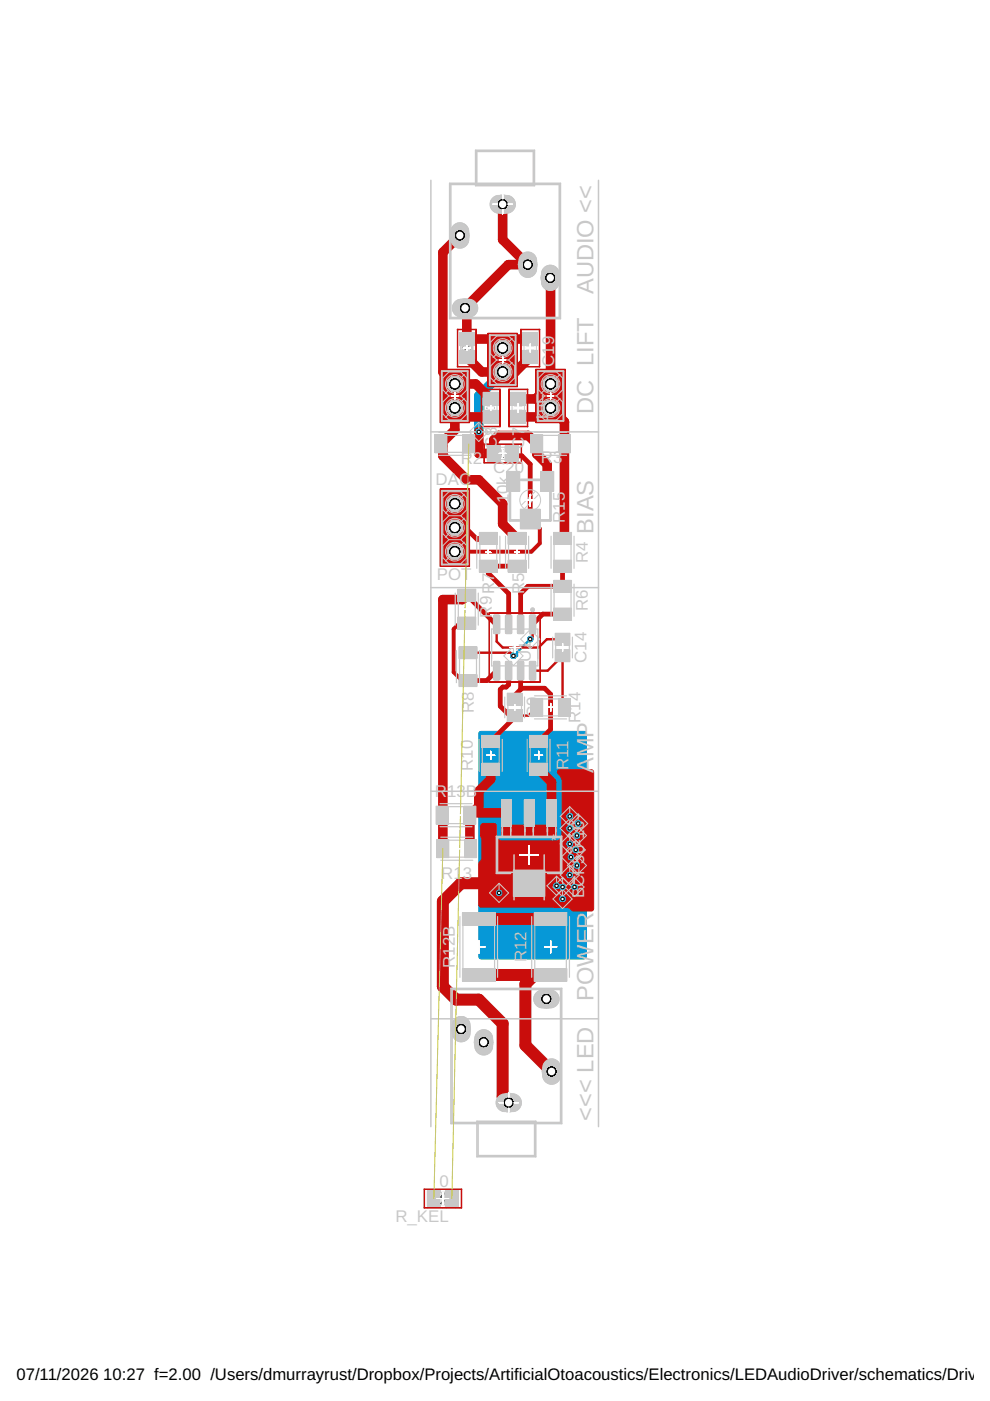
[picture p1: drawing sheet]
<svg xmlns="http://www.w3.org/2000/svg" width="210mm" height="297mm" viewBox="0 0 210 297" stroke-linecap="round" stroke-linejoin="round" font-family="sans-serif">
<defs><g id="words">
<g font-size="5" fill="#c8c8c8">
<text x="125.9" y="62.4" transform="rotate(-90 125.9 62.4)">AUDIO &lt;&lt;</text>
<text x="125.9" y="87.8" transform="rotate(-90 125.9 87.8)">DC LIFT</text>
<text x="125.9" y="113.2" transform="rotate(-90 125.9 113.2)">BIAS</text>
<text x="125.9" y="163.9" transform="rotate(-90 125.9 163.9)">AMP</text>
<text x="125.9" y="212.2" transform="rotate(-90 125.9 212.2)">POWER</text>
<text x="125.9" y="237.6" transform="rotate(-90 125.9 237.6)">&lt;&lt;&lt; LED</text>
</g>
<g font-size="3.6" fill="#c8c8c8">
<text x="117.5" y="77.8" transform="rotate(-90 117.5 77.8)">C19</text>
<text x="116.2" y="89.6" transform="rotate(-90 116.2 89.6)">1uF</text>
<text x="105.3" y="95.1" transform="rotate(-90 105.3 95.1)">C8</text>
<text x="111.1" y="95.1" transform="rotate(-90 111.1 95.1)">C7</text>
<text x="97.7" y="98.4">R2</text>
<text x="104.6" y="100.2">C20</text>
<text x="114.7" y="98.2">R3</text>
<text x="92.4" y="102.7">DAC</text>
<text x="107.9" y="106.7" transform="rotate(-90 107.9 106.7)">10k</text>
<text x="119.8" y="110.8" transform="rotate(-90 119.8 110.8)">R15</text>
<text x="124.6" y="119.4" transform="rotate(-90 124.6 119.4)">R4</text>
<text x="92.6" y="123.1">POT</text>
<text x="111.2" y="126" transform="rotate(-90 111.2 126)">R5</text>
<text x="104.3" y="130.9" transform="rotate(-90 104.3 130.9)">R9R7</text>
<text x="124.6" y="129.5" transform="rotate(-90 124.6 129.5)">R6</text>
<text x="112.6" y="140.4" transform="rotate(-90 112.6 140.4)">U1</text>
<text x="124.3" y="140.6" transform="rotate(-90 124.3 140.6)">C14</text>
<text x="100.5" y="151.2" transform="rotate(-90 100.5 151.2)">R8</text>
<text x="114.2" y="152.3" transform="rotate(-90 114.2 152.3)">C9</text>
<text x="123.1" y="153.3" transform="rotate(-90 123.1 153.3)">R14</text>
<text x="100.2" y="163.4" transform="rotate(-90 100.2 163.4)">R10</text>
<text x="120.5" y="163.3" transform="rotate(-90 120.5 163.3)">R11</text>
<text x="92.2" y="169">R</text>
<text x="94.8" y="169">13B</text>
<text x="116.7" y="179.3">*</text>
<text x="93.6" y="186.3">R13</text>
<text x="123.9" y="190.4" transform="rotate(-90 123.9 190.4)">BCP56-16</text>
<text x="96.4" y="205.2" transform="rotate(-90 96.4 205.2)">R12B</text>
<text x="111.7" y="204.1" transform="rotate(-90 111.7 204.1)">R12</text>
<text x="93.2" y="251.6">0</text>
<text x="83.8" y="259.2">R_KEL</text>
</g>
<g font-size="3.5">
<text x="3.5" y="292.5">07/11/2026</text>
<text x="21.9" y="292.5">10:27 f=2.00 /Users/dmurrayrust/Dropbox/Projects/ArtificialOtoacoustics/Electronics/LEDAudioDriver/schematics/Driver</text>
</g>
</g></defs>
<g fill="none" stroke="#fff" stroke-width=".21">
<path d="M104.5 43.3h4.1M106.6 41.3v4M98.5 73.8h1M99 73.3v1M106 76.3h1.2M106.6 75.7v1.3M111.6 73.8h1.6M112.4 73v1.6M95.6 94.1h1.6M95.8 83.9h1.3M96.4 83.3v1.3M96.4 93.3v1.6"/>
<path d="M103.5 86.5h1M104 86v1M105.9 96.1h1.4M106.6 95.4v1.5M108.9 86.5h1.9M109.9 85.5v1.9M116 94.1h1.5M116.1 83.9h1.3M116.7 83.3v1.3M116.7 93.3v1.6M95.8 111.9h1.3M96.4 111.3v1.2"/>
<path d="M103 117.1h1.1M103.5 116.6v1M109.1 117.1h1.1M109.6 116.6v1M111.2 106h2.4M112.4 104.8v2.5M118.4 117.1h1.7M119.3 116.2v1.7M98.1 129.2h1.7M99 128.3v1.7M108 137.3h2.2M109.1 136.2v2.2"/>
<path d="M118.4 137.3h1.7M118.4 127.3h1.7M119.3 126.4v1.7M119.3 136.4v1.7M98.7 141.4h1M99.2 140.8v1.1M104 159.3v1.7M108.5 150h1.2M109.1 149.4v1.2M114.2 159.3v1.7M115.9 150h1.7M116.7 149.1v1.7"/>
<path d="M95.7 172.8h2M96 179.9h1.7M96.7 171.8v2M96.8 179.1v1.7M103.2 160.1h1.7M112.2 179.3v3.9M113.3 160.1h1.7M101.5 199.5v2.6M110.2 181.3h4M116.7 199.5v2.6M100.2 200.8h2.6M115.4 200.8h2.6"/>
<path d="M105.8 233.8h4.1M107.8 231.8v4M92.7 254.1h2.4M93.9 252.9v2.4"/>
</g>
<g fill="#fff" stroke="#000" stroke-width=".21">
<circle cx="96.4" cy="106.8" r="1.02"/>
<circle cx="96.4" cy="111.9" r="1.02"/>
<circle cx="96.4" cy="117" r="1.02"/>
</g>
<path d="M104.5 43.3h4.1M106.6 41.3v4M98.5 73.8h1M99 73.3v1M111.6 73.8h1.6M112.4 73v1.6M108 137.3h2.2M109.1 136.2v2.2M115.9 150h1.7M116.7 149.1v1.7M92.7 254.1h2.4M93.9 252.9v2.4" fill="none" stroke="#fff" stroke-width=".21"/>
<g fill="#fff" stroke="#000" stroke-width=".21">
<circle cx="106.6" cy="43.3" r=".9"/>
<circle cx="97.5" cy="49.9" r=".9"/>
<circle cx="116.7" cy="58.9" r=".9"/>
<circle cx="98.6" cy="65.3" r=".9"/>
<circle cx="111.9" cy="56.1" r=".9"/>
</g>
<path d="M105.9 96.1h1.4M106.6 95.4v1.5M95.7 172.8h2M96.7 171.8v2M101.5 199.5v2.6M100.2 200.8h2.6M105.8 233.8h4.1M107.8 231.8v4" fill="none" stroke="#fff" stroke-width=".21"/>
<g fill="#fff" stroke="#000" stroke-width=".21">
<circle cx="107.8" cy="233.8" r=".9"/>
<circle cx="116.9" cy="227.2" r=".9"/>
<circle cx="97.8" cy="218.2" r=".9"/>
<circle cx="115.8" cy="211.8" r=".9"/>
<circle cx="102.5" cy="221" r=".9"/>
</g>
<path d="M116.1 83.9h1.3M116.7 83.3v1.3" fill="none" stroke="#fff" stroke-width=".21"/>
<g fill="#fff" stroke="#000" stroke-width=".21">
<circle cx="116.7" cy="81.4" r="1.02"/>
<circle cx="116.7" cy="86.5" r="1.02"/>
</g>
<path d="M95.8 83.9h1.3M96.4 83.3v1.3" fill="none" stroke="#fff" stroke-width=".21"/>
<g fill="#fff" stroke="#000" stroke-width=".21">
<circle cx="96.4" cy="86.5" r="1.02"/>
<circle cx="96.4" cy="81.4" r="1.02"/>
</g>
<path d="M106 76.3h1.2M106.6 75.7v1.3" fill="none" stroke="#fff" stroke-width=".21"/>
<g fill="#fff" stroke="#000" stroke-width=".21">
<circle cx="106.6" cy="73.8" r="1.02"/>
<circle cx="106.6" cy="78.9" r="1.02"/>
</g>
<circle cx="101.5" cy="91.6" r=".53" fill="#3ddc97" stroke="#3ddc97" stroke-width=".21"/>
<circle cx="101.5" cy="91.6" r=".36" fill="#fff" stroke="#000" stroke-width=".21"/>
<circle cx="112.4" cy="135.5" r=".53" fill="#3ddc97" stroke="#3ddc97" stroke-width=".21"/>
<circle cx="112.4" cy="135.5" r=".36" fill="#fff" stroke="#000" stroke-width=".21"/>
<circle cx="108.9" cy="139.1" r=".53" fill="#3ddc97" stroke="#3ddc97" stroke-width=".21"/>
<circle cx="108.9" cy="139.1" r=".36" fill="#fff" stroke="#000" stroke-width=".21"/>
<circle cx="105.8" cy="189.3" r=".53" fill="#3ddc97" stroke="#3ddc97" stroke-width=".21"/>
<circle cx="105.8" cy="189.3" r=".36" fill="#fff" stroke="#000" stroke-width=".21"/>
<circle cx="118" cy="187.8" r=".53" fill="#3ddc97" stroke="#3ddc97" stroke-width=".21"/>
<circle cx="118" cy="187.8" r=".36" fill="#fff" stroke="#000" stroke-width=".21"/>
<circle cx="120.8" cy="175.6" r=".53" fill="#3ddc97" stroke="#3ddc97" stroke-width=".21"/>
<circle cx="120.8" cy="175.6" r=".36" fill="#fff" stroke="#000" stroke-width=".21"/>
<circle cx="119.3" cy="190.6" r=".53" fill="#3ddc97" stroke="#3ddc97" stroke-width=".21"/>
<circle cx="119.3" cy="190.6" r=".36" fill="#fff" stroke="#000" stroke-width=".21"/>
<circle cx="119.3" cy="188.1" r=".53" fill="#3ddc97" stroke="#3ddc97" stroke-width=".21"/>
<circle cx="119.3" cy="188.1" r=".36" fill="#fff" stroke="#000" stroke-width=".21"/>
<circle cx="121.8" cy="188.1" r=".53" fill="#3ddc97" stroke="#3ddc97" stroke-width=".21"/>
<circle cx="121.8" cy="188.1" r=".36" fill="#fff" stroke="#000" stroke-width=".21"/>
<circle cx="120.8" cy="185.5" r=".53" fill="#3ddc97" stroke="#3ddc97" stroke-width=".21"/>
<circle cx="120.8" cy="185.5" r=".36" fill="#fff" stroke="#000" stroke-width=".21"/>
<circle cx="122.3" cy="183.5" r=".53" fill="#3ddc97" stroke="#3ddc97" stroke-width=".21"/>
<circle cx="122.3" cy="183.5" r=".36" fill="#fff" stroke="#000" stroke-width=".21"/>
<circle cx="121.1" cy="181.7" r=".53" fill="#3ddc97" stroke="#3ddc97" stroke-width=".21"/>
<circle cx="121.1" cy="181.7" r=".36" fill="#fff" stroke="#000" stroke-width=".21"/>
<circle cx="122.1" cy="180.2" r=".53" fill="#3ddc97" stroke="#3ddc97" stroke-width=".21"/>
<circle cx="122.1" cy="180.2" r=".36" fill="#fff" stroke="#000" stroke-width=".21"/>
<circle cx="120.8" cy="178.9" r=".53" fill="#3ddc97" stroke="#3ddc97" stroke-width=".21"/>
<circle cx="120.8" cy="178.9" r=".36" fill="#fff" stroke="#000" stroke-width=".21"/>
<circle cx="122.3" cy="177.1" r=".53" fill="#3ddc97" stroke="#3ddc97" stroke-width=".21"/>
<circle cx="122.3" cy="177.1" r=".36" fill="#fff" stroke="#000" stroke-width=".21"/>
<circle cx="122.6" cy="174.6" r=".53" fill="#3ddc97" stroke="#3ddc97" stroke-width=".21"/>
<circle cx="122.6" cy="174.6" r=".36" fill="#fff" stroke="#000" stroke-width=".21"/>
<circle cx="120.8" cy="173.1" r=".53" fill="#3ddc97" stroke="#3ddc97" stroke-width=".21"/>
<circle cx="120.8" cy="173.1" r=".36" fill="#fff" stroke="#000" stroke-width=".21"/>
<g fill="none" stroke="#fff" stroke-width=".21">
<path d="M104.5 43.3h4.1M106.6 41.3v4M98.5 73.8h1M99 73.3v1M106 76.3h1.2M106.6 75.7v1.3M111.6 73.8h1.6M112.4 73v1.6M95.6 94.1h1.6M95.8 83.9h1.3M96.4 83.3v1.3M96.4 93.3v1.6"/>
<path d="M103.5 86.5h1M104 86v1M105.9 96.1h1.4M106.6 95.4v1.5M108.9 86.5h1.9M109.9 85.5v1.9M116 94.1h1.5M116.1 83.9h1.3M116.7 83.3v1.3M116.7 93.3v1.6M95.8 111.9h1.3M96.4 111.3v1.2"/>
<path d="M103 117.1h1.1M103.5 116.6v1M109.1 117.1h1.1M109.6 116.6v1M111.2 106h2.4M112.4 104.8v2.5M118.4 117.1h1.7M119.3 116.2v1.7M98.1 129.2h1.7M99 128.3v1.7M108 137.3h2.2M109.1 136.2v2.2"/>
<path d="M118.4 137.3h1.7M118.4 127.3h1.7M119.3 126.4v1.7M119.3 136.4v1.7M98.7 141.4h1M99.2 140.8v1.1M104 159.3v1.7M108.5 150h1.2M109.1 149.4v1.2M114.2 159.3v1.7M115.9 150h1.7M116.7 149.1v1.7"/>
<path d="M95.7 172.8h2M96 179.9h1.7M96.7 171.8v2M96.8 179.1v1.7M103.2 160.1h1.7M112.2 179.3v3.9M113.3 160.1h1.7M101.5 199.5v2.6M110.2 181.3h4M116.7 199.5v2.6M100.2 200.8h2.6M115.4 200.8h2.6"/>
<path d="M105.8 233.8h4.1M107.8 231.8v4M92.7 254.1h2.4M93.9 252.9v2.4"/>
</g>
<g fill="#fff" stroke="#000" stroke-width=".21">
<circle cx="96.4" cy="106.8" r="1.02"/>
<circle cx="96.4" cy="111.9" r="1.02"/>
<circle cx="96.4" cy="117" r="1.02"/>
</g>
<path d="M104.5 43.3h4.1M106.6 41.3v4M98.5 73.8h1M99 73.3v1M111.6 73.8h1.6M112.4 73v1.6M108 137.3h2.2M109.1 136.2v2.2M115.9 150h1.7M116.7 149.1v1.7M92.7 254.1h2.4M93.9 252.9v2.4" fill="none" stroke="#fff" stroke-width=".21"/>
<g fill="#fff" stroke="#000" stroke-width=".21">
<circle cx="106.6" cy="43.3" r=".9"/>
<circle cx="97.5" cy="49.9" r=".9"/>
<circle cx="116.7" cy="58.9" r=".9"/>
<circle cx="98.6" cy="65.3" r=".9"/>
<circle cx="111.9" cy="56.1" r=".9"/>
</g>
<path d="M105.9 96.1h1.4M106.6 95.4v1.5M95.7 172.8h2M96.7 171.8v2M101.5 199.5v2.6M100.2 200.8h2.6M105.8 233.8h4.1M107.8 231.8v4" fill="none" stroke="#fff" stroke-width=".21"/>
<g fill="#fff" stroke="#000" stroke-width=".21">
<circle cx="107.8" cy="233.8" r=".9"/>
<circle cx="116.9" cy="227.2" r=".9"/>
<circle cx="97.8" cy="218.2" r=".9"/>
<circle cx="115.8" cy="211.8" r=".9"/>
<circle cx="102.5" cy="221" r=".9"/>
</g>
<path d="M116.1 83.9h1.3M116.7 83.3v1.3" fill="none" stroke="#fff" stroke-width=".21"/>
<g fill="#fff" stroke="#000" stroke-width=".21">
<circle cx="116.7" cy="81.4" r="1.02"/>
<circle cx="116.7" cy="86.5" r="1.02"/>
</g>
<path d="M95.8 83.9h1.3M96.4 83.3v1.3" fill="none" stroke="#fff" stroke-width=".21"/>
<g fill="#fff" stroke="#000" stroke-width=".21">
<circle cx="96.4" cy="86.5" r="1.02"/>
<circle cx="96.4" cy="81.4" r="1.02"/>
</g>
<path d="M106 76.3h1.2M106.6 75.7v1.3" fill="none" stroke="#fff" stroke-width=".21"/>
<g fill="#fff" stroke="#000" stroke-width=".21">
<circle cx="106.6" cy="73.8" r="1.02"/>
<circle cx="106.6" cy="78.9" r="1.02"/>
</g>
<circle cx="101.5" cy="91.6" r=".53" fill="#3ddc97" stroke="#3ddc97" stroke-width=".21"/>
<circle cx="101.5" cy="91.6" r=".36" fill="#fff" stroke="#000" stroke-width=".21"/>
<circle cx="112.4" cy="135.5" r=".53" fill="#3ddc97" stroke="#3ddc97" stroke-width=".21"/>
<circle cx="112.4" cy="135.5" r=".36" fill="#fff" stroke="#000" stroke-width=".21"/>
<circle cx="108.9" cy="139.1" r=".53" fill="#3ddc97" stroke="#3ddc97" stroke-width=".21"/>
<circle cx="108.9" cy="139.1" r=".36" fill="#fff" stroke="#000" stroke-width=".21"/>
<circle cx="105.8" cy="189.3" r=".53" fill="#3ddc97" stroke="#3ddc97" stroke-width=".21"/>
<circle cx="105.8" cy="189.3" r=".36" fill="#fff" stroke="#000" stroke-width=".21"/>
<circle cx="118" cy="187.8" r=".53" fill="#3ddc97" stroke="#3ddc97" stroke-width=".21"/>
<circle cx="118" cy="187.8" r=".36" fill="#fff" stroke="#000" stroke-width=".21"/>
<circle cx="120.8" cy="175.6" r=".53" fill="#3ddc97" stroke="#3ddc97" stroke-width=".21"/>
<circle cx="120.8" cy="175.6" r=".36" fill="#fff" stroke="#000" stroke-width=".21"/>
<circle cx="119.3" cy="190.6" r=".53" fill="#3ddc97" stroke="#3ddc97" stroke-width=".21"/>
<circle cx="119.3" cy="190.6" r=".36" fill="#fff" stroke="#000" stroke-width=".21"/>
<circle cx="119.3" cy="188.1" r=".53" fill="#3ddc97" stroke="#3ddc97" stroke-width=".21"/>
<circle cx="119.3" cy="188.1" r=".36" fill="#fff" stroke="#000" stroke-width=".21"/>
<circle cx="121.8" cy="188.1" r=".53" fill="#3ddc97" stroke="#3ddc97" stroke-width=".21"/>
<circle cx="121.8" cy="188.1" r=".36" fill="#fff" stroke="#000" stroke-width=".21"/>
<circle cx="120.8" cy="185.5" r=".53" fill="#3ddc97" stroke="#3ddc97" stroke-width=".21"/>
<circle cx="120.8" cy="185.5" r=".36" fill="#fff" stroke="#000" stroke-width=".21"/>
<circle cx="122.3" cy="183.5" r=".53" fill="#3ddc97" stroke="#3ddc97" stroke-width=".21"/>
<circle cx="122.3" cy="183.5" r=".36" fill="#fff" stroke="#000" stroke-width=".21"/>
<circle cx="121.1" cy="181.7" r=".53" fill="#3ddc97" stroke="#3ddc97" stroke-width=".21"/>
<circle cx="121.1" cy="181.7" r=".36" fill="#fff" stroke="#000" stroke-width=".21"/>
<circle cx="122.1" cy="180.2" r=".53" fill="#3ddc97" stroke="#3ddc97" stroke-width=".21"/>
<circle cx="122.1" cy="180.2" r=".36" fill="#fff" stroke="#000" stroke-width=".21"/>
<circle cx="120.8" cy="178.9" r=".53" fill="#3ddc97" stroke="#3ddc97" stroke-width=".21"/>
<circle cx="120.8" cy="178.9" r=".36" fill="#fff" stroke="#000" stroke-width=".21"/>
<circle cx="122.3" cy="177.1" r=".53" fill="#3ddc97" stroke="#3ddc97" stroke-width=".21"/>
<circle cx="122.3" cy="177.1" r=".36" fill="#fff" stroke="#000" stroke-width=".21"/>
<circle cx="122.6" cy="174.6" r=".53" fill="#3ddc97" stroke="#3ddc97" stroke-width=".21"/>
<circle cx="122.6" cy="174.6" r=".36" fill="#fff" stroke="#000" stroke-width=".21"/>
<circle cx="120.8" cy="173.1" r=".53" fill="#3ddc97" stroke="#3ddc97" stroke-width=".21"/>
<circle cx="120.8" cy="173.1" r=".36" fill="#fff" stroke="#000" stroke-width=".21"/>
<g fill="none" stroke="#fff" stroke-width=".21">
<path d="M104.5 43.3h4.1M106.6 41.3v4M98.5 73.8h1M99 73.3v1M106 76.3h1.2M106.6 75.7v1.3M111.6 73.8h1.6M112.4 73v1.6M95.6 94.1h1.6M95.8 83.9h1.3M96.4 83.3v1.3M96.4 93.3v1.6"/>
<path d="M103.5 86.5h1M104 86v1M105.9 96.1h1.4M106.6 95.4v1.5M108.9 86.5h1.9M109.9 85.5v1.9M116 94.1h1.5M116.1 83.9h1.3M116.7 83.3v1.3M116.7 93.3v1.6M95.8 111.9h1.3M96.4 111.3v1.2"/>
<path d="M103 117.1h1.1M103.5 116.6v1M109.1 117.1h1.1M109.6 116.6v1M111.2 106h2.4M112.4 104.8v2.5M118.4 117.1h1.7M119.3 116.2v1.7M98.1 129.2h1.7M99 128.3v1.7M108 137.3h2.2M109.1 136.2v2.2"/>
<path d="M118.4 137.3h1.7M118.4 127.3h1.7M119.3 126.4v1.7M119.3 136.4v1.7M98.7 141.4h1M99.2 140.8v1.1M104 159.3v1.7M108.5 150h1.2M109.1 149.4v1.2M114.2 159.3v1.7M115.9 150h1.7M116.7 149.1v1.7"/>
<path d="M95.7 172.8h2M96 179.9h1.7M96.7 171.8v2M96.8 179.1v1.7M103.2 160.1h1.7M112.2 179.3v3.9M113.3 160.1h1.7M101.5 199.5v2.6M110.2 181.3h4M116.7 199.5v2.6M100.2 200.8h2.6M115.4 200.8h2.6"/>
<path d="M105.8 233.8h4.1M107.8 231.8v4M92.7 254.1h2.4M93.9 252.9v2.4"/>
</g>
<g fill="#fff" stroke="#000" stroke-width=".21">
<circle cx="96.4" cy="106.8" r="1.02"/>
<circle cx="96.4" cy="111.9" r="1.02"/>
<circle cx="96.4" cy="117" r="1.02"/>
</g>
<path d="M104.5 43.3h4.1M106.6 41.3v4M98.5 73.8h1M99 73.3v1M111.6 73.8h1.6M112.4 73v1.6M108 137.3h2.2M109.1 136.2v2.2M115.9 150h1.7M116.7 149.1v1.7M92.7 254.1h2.4M93.9 252.9v2.4" fill="none" stroke="#fff" stroke-width=".21"/>
<g fill="#fff" stroke="#000" stroke-width=".21">
<circle cx="106.6" cy="43.3" r=".9"/>
<circle cx="97.5" cy="49.9" r=".9"/>
<circle cx="116.7" cy="58.9" r=".9"/>
<circle cx="98.6" cy="65.3" r=".9"/>
<circle cx="111.9" cy="56.1" r=".9"/>
</g>
<path d="M105.9 96.1h1.4M106.6 95.4v1.5M95.7 172.8h2M96.7 171.8v2M101.5 199.5v2.6M100.2 200.8h2.6M105.8 233.8h4.1M107.8 231.8v4" fill="none" stroke="#fff" stroke-width=".21"/>
<g fill="#fff" stroke="#000" stroke-width=".21">
<circle cx="107.8" cy="233.8" r=".9"/>
<circle cx="116.9" cy="227.2" r=".9"/>
<circle cx="97.8" cy="218.2" r=".9"/>
<circle cx="115.8" cy="211.8" r=".9"/>
<circle cx="102.5" cy="221" r=".9"/>
</g>
<path d="M116.1 83.9h1.3M116.7 83.3v1.3" fill="none" stroke="#fff" stroke-width=".21"/>
<g fill="#fff" stroke="#000" stroke-width=".21">
<circle cx="116.7" cy="81.4" r="1.02"/>
<circle cx="116.7" cy="86.5" r="1.02"/>
</g>
<path d="M95.8 83.9h1.3M96.4 83.3v1.3" fill="none" stroke="#fff" stroke-width=".21"/>
<g fill="#fff" stroke="#000" stroke-width=".21">
<circle cx="96.4" cy="86.5" r="1.02"/>
<circle cx="96.4" cy="81.4" r="1.02"/>
</g>
<path d="M106 76.3h1.2M106.6 75.7v1.3" fill="none" stroke="#fff" stroke-width=".21"/>
<g fill="#fff" stroke="#000" stroke-width=".21">
<circle cx="106.6" cy="73.8" r="1.02"/>
<circle cx="106.6" cy="78.9" r="1.02"/>
</g>
<circle cx="101.5" cy="91.6" r=".53" fill="#3ddc97" stroke="#3ddc97" stroke-width=".21"/>
<circle cx="101.5" cy="91.6" r=".36" fill="#fff" stroke="#000" stroke-width=".21"/>
<circle cx="112.4" cy="135.5" r=".53" fill="#3ddc97" stroke="#3ddc97" stroke-width=".21"/>
<circle cx="112.4" cy="135.5" r=".36" fill="#fff" stroke="#000" stroke-width=".21"/>
<circle cx="108.9" cy="139.1" r=".53" fill="#3ddc97" stroke="#3ddc97" stroke-width=".21"/>
<circle cx="108.9" cy="139.1" r=".36" fill="#fff" stroke="#000" stroke-width=".21"/>
<circle cx="105.8" cy="189.3" r=".53" fill="#3ddc97" stroke="#3ddc97" stroke-width=".21"/>
<circle cx="105.8" cy="189.3" r=".36" fill="#fff" stroke="#000" stroke-width=".21"/>
<circle cx="118" cy="187.8" r=".53" fill="#3ddc97" stroke="#3ddc97" stroke-width=".21"/>
<circle cx="118" cy="187.8" r=".36" fill="#fff" stroke="#000" stroke-width=".21"/>
<circle cx="120.8" cy="175.6" r=".53" fill="#3ddc97" stroke="#3ddc97" stroke-width=".21"/>
<circle cx="120.8" cy="175.6" r=".36" fill="#fff" stroke="#000" stroke-width=".21"/>
<circle cx="119.3" cy="190.6" r=".53" fill="#3ddc97" stroke="#3ddc97" stroke-width=".21"/>
<circle cx="119.3" cy="190.6" r=".36" fill="#fff" stroke="#000" stroke-width=".21"/>
<circle cx="119.3" cy="188.1" r=".53" fill="#3ddc97" stroke="#3ddc97" stroke-width=".21"/>
<circle cx="119.3" cy="188.1" r=".36" fill="#fff" stroke="#000" stroke-width=".21"/>
<circle cx="121.8" cy="188.1" r=".53" fill="#3ddc97" stroke="#3ddc97" stroke-width=".21"/>
<circle cx="121.8" cy="188.1" r=".36" fill="#fff" stroke="#000" stroke-width=".21"/>
<circle cx="120.8" cy="185.5" r=".53" fill="#3ddc97" stroke="#3ddc97" stroke-width=".21"/>
<circle cx="120.8" cy="185.5" r=".36" fill="#fff" stroke="#000" stroke-width=".21"/>
<circle cx="122.3" cy="183.5" r=".53" fill="#3ddc97" stroke="#3ddc97" stroke-width=".21"/>
<circle cx="122.3" cy="183.5" r=".36" fill="#fff" stroke="#000" stroke-width=".21"/>
<circle cx="121.1" cy="181.7" r=".53" fill="#3ddc97" stroke="#3ddc97" stroke-width=".21"/>
<circle cx="121.1" cy="181.7" r=".36" fill="#fff" stroke="#000" stroke-width=".21"/>
<circle cx="122.1" cy="180.2" r=".53" fill="#3ddc97" stroke="#3ddc97" stroke-width=".21"/>
<circle cx="122.1" cy="180.2" r=".36" fill="#fff" stroke="#000" stroke-width=".21"/>
<circle cx="120.8" cy="178.9" r=".53" fill="#3ddc97" stroke="#3ddc97" stroke-width=".21"/>
<circle cx="120.8" cy="178.9" r=".36" fill="#fff" stroke="#000" stroke-width=".21"/>
<circle cx="122.3" cy="177.1" r=".53" fill="#3ddc97" stroke="#3ddc97" stroke-width=".21"/>
<circle cx="122.3" cy="177.1" r=".36" fill="#fff" stroke="#000" stroke-width=".21"/>
<circle cx="122.6" cy="174.6" r=".53" fill="#3ddc97" stroke="#3ddc97" stroke-width=".21"/>
<circle cx="122.6" cy="174.6" r=".36" fill="#fff" stroke="#000" stroke-width=".21"/>
<circle cx="120.8" cy="173.1" r=".53" fill="#3ddc97" stroke="#3ddc97" stroke-width=".21"/>
<circle cx="120.8" cy="173.1" r=".36" fill="#fff" stroke="#000" stroke-width=".21"/>
<g fill="none" stroke="#fff" stroke-width=".21">
<path d="M104.5 43.3h4.1M106.6 41.3v4M98.5 73.8h1M99 73.3v1M106 76.3h1.2M106.6 75.7v1.3M111.6 73.8h1.6M112.4 73v1.6M95.6 94.1h1.6M95.8 83.9h1.3M96.4 83.3v1.3M96.4 93.3v1.6"/>
<path d="M103.5 86.5h1M104 86v1M105.9 96.1h1.4M106.6 95.4v1.5M108.9 86.5h1.9M109.9 85.5v1.9M116 94.1h1.5M116.1 83.9h1.3M116.7 83.3v1.3M116.7 93.3v1.6M95.8 111.9h1.3M96.4 111.3v1.2"/>
<path d="M103 117.1h1.1M103.5 116.6v1M109.1 117.1h1.1M109.6 116.6v1M111.2 106h2.4M112.4 104.8v2.5M118.4 117.1h1.7M119.3 116.2v1.7M98.1 129.2h1.7M99 128.3v1.7M108 137.3h2.2M109.1 136.2v2.2"/>
<path d="M118.4 137.3h1.7M118.4 127.3h1.7M119.3 126.4v1.7M119.3 136.4v1.7M98.7 141.4h1M99.2 140.8v1.1M104 159.3v1.7M108.5 150h1.2M109.1 149.4v1.2M114.2 159.3v1.7M115.9 150h1.7M116.7 149.1v1.7"/>
<path d="M95.7 172.8h2M96 179.9h1.7M96.7 171.8v2M96.8 179.1v1.7M103.2 160.1h1.7M112.2 179.3v3.9M113.3 160.1h1.7M101.5 199.5v2.6M110.2 181.3h4M116.7 199.5v2.6M100.2 200.8h2.6M115.4 200.8h2.6"/>
<path d="M105.8 233.8h4.1M107.8 231.8v4M92.7 254.1h2.4M93.9 252.9v2.4"/>
</g>
<g fill="#fff" stroke="#000" stroke-width=".21">
<circle cx="96.4" cy="106.8" r="1.02"/>
<circle cx="96.4" cy="111.9" r="1.02"/>
<circle cx="96.4" cy="117" r="1.02"/>
</g>
<path d="M104.5 43.3h4.1M106.6 41.3v4M98.5 73.8h1M99 73.3v1M111.6 73.8h1.6M112.4 73v1.6M108 137.3h2.2M109.1 136.2v2.2M115.9 150h1.7M116.7 149.1v1.7M92.7 254.1h2.4M93.9 252.9v2.4" fill="none" stroke="#fff" stroke-width=".21"/>
<g fill="#fff" stroke="#000" stroke-width=".21">
<circle cx="106.6" cy="43.3" r=".9"/>
<circle cx="97.5" cy="49.9" r=".9"/>
<circle cx="116.7" cy="58.9" r=".9"/>
<circle cx="98.6" cy="65.3" r=".9"/>
<circle cx="111.9" cy="56.1" r=".9"/>
</g>
<path d="M105.9 96.1h1.4M106.6 95.4v1.5M95.7 172.8h2M96.7 171.8v2M101.5 199.5v2.6M100.2 200.8h2.6M105.8 233.8h4.1M107.8 231.8v4" fill="none" stroke="#fff" stroke-width=".21"/>
<g fill="#fff" stroke="#000" stroke-width=".21">
<circle cx="107.8" cy="233.8" r=".9"/>
<circle cx="116.9" cy="227.2" r=".9"/>
<circle cx="97.8" cy="218.2" r=".9"/>
<circle cx="115.8" cy="211.8" r=".9"/>
<circle cx="102.5" cy="221" r=".9"/>
</g>
<path d="M116.1 83.9h1.3M116.7 83.3v1.3" fill="none" stroke="#fff" stroke-width=".21"/>
<g fill="#fff" stroke="#000" stroke-width=".21">
<circle cx="116.7" cy="81.4" r="1.02"/>
<circle cx="116.7" cy="86.5" r="1.02"/>
</g>
<path d="M95.8 83.9h1.3M96.4 83.3v1.3" fill="none" stroke="#fff" stroke-width=".21"/>
<g fill="#fff" stroke="#000" stroke-width=".21">
<circle cx="96.4" cy="86.5" r="1.02"/>
<circle cx="96.4" cy="81.4" r="1.02"/>
</g>
<path d="M106 76.3h1.2M106.6 75.7v1.3" fill="none" stroke="#fff" stroke-width=".21"/>
<g fill="#fff" stroke="#000" stroke-width=".21">
<circle cx="106.6" cy="73.8" r="1.02"/>
<circle cx="106.6" cy="78.9" r="1.02"/>
</g>
<circle cx="101.5" cy="91.6" r=".53" fill="#3ddc97" stroke="#3ddc97" stroke-width=".21"/>
<circle cx="101.5" cy="91.6" r=".36" fill="#fff" stroke="#000" stroke-width=".21"/>
<circle cx="112.4" cy="135.5" r=".53" fill="#3ddc97" stroke="#3ddc97" stroke-width=".21"/>
<circle cx="112.4" cy="135.5" r=".36" fill="#fff" stroke="#000" stroke-width=".21"/>
<circle cx="108.9" cy="139.1" r=".53" fill="#3ddc97" stroke="#3ddc97" stroke-width=".21"/>
<circle cx="108.9" cy="139.1" r=".36" fill="#fff" stroke="#000" stroke-width=".21"/>
<circle cx="105.8" cy="189.3" r=".53" fill="#3ddc97" stroke="#3ddc97" stroke-width=".21"/>
<circle cx="105.8" cy="189.3" r=".36" fill="#fff" stroke="#000" stroke-width=".21"/>
<circle cx="118" cy="187.8" r=".53" fill="#3ddc97" stroke="#3ddc97" stroke-width=".21"/>
<circle cx="118" cy="187.8" r=".36" fill="#fff" stroke="#000" stroke-width=".21"/>
<circle cx="120.8" cy="175.6" r=".53" fill="#3ddc97" stroke="#3ddc97" stroke-width=".21"/>
<circle cx="120.8" cy="175.6" r=".36" fill="#fff" stroke="#000" stroke-width=".21"/>
<circle cx="119.3" cy="190.6" r=".53" fill="#3ddc97" stroke="#3ddc97" stroke-width=".21"/>
<circle cx="119.3" cy="190.6" r=".36" fill="#fff" stroke="#000" stroke-width=".21"/>
<circle cx="119.3" cy="188.1" r=".53" fill="#3ddc97" stroke="#3ddc97" stroke-width=".21"/>
<circle cx="119.3" cy="188.1" r=".36" fill="#fff" stroke="#000" stroke-width=".21"/>
<circle cx="121.8" cy="188.1" r=".53" fill="#3ddc97" stroke="#3ddc97" stroke-width=".21"/>
<circle cx="121.8" cy="188.1" r=".36" fill="#fff" stroke="#000" stroke-width=".21"/>
<circle cx="120.8" cy="185.5" r=".53" fill="#3ddc97" stroke="#3ddc97" stroke-width=".21"/>
<circle cx="120.8" cy="185.5" r=".36" fill="#fff" stroke="#000" stroke-width=".21"/>
<circle cx="122.3" cy="183.5" r=".53" fill="#3ddc97" stroke="#3ddc97" stroke-width=".21"/>
<circle cx="122.3" cy="183.5" r=".36" fill="#fff" stroke="#000" stroke-width=".21"/>
<circle cx="121.1" cy="181.7" r=".53" fill="#3ddc97" stroke="#3ddc97" stroke-width=".21"/>
<circle cx="121.1" cy="181.7" r=".36" fill="#fff" stroke="#000" stroke-width=".21"/>
<circle cx="122.1" cy="180.2" r=".53" fill="#3ddc97" stroke="#3ddc97" stroke-width=".21"/>
<circle cx="122.1" cy="180.2" r=".36" fill="#fff" stroke="#000" stroke-width=".21"/>
<circle cx="120.8" cy="178.9" r=".53" fill="#3ddc97" stroke="#3ddc97" stroke-width=".21"/>
<circle cx="120.8" cy="178.9" r=".36" fill="#fff" stroke="#000" stroke-width=".21"/>
<circle cx="122.3" cy="177.1" r=".53" fill="#3ddc97" stroke="#3ddc97" stroke-width=".21"/>
<circle cx="122.3" cy="177.1" r=".36" fill="#fff" stroke="#000" stroke-width=".21"/>
<circle cx="122.6" cy="174.6" r=".53" fill="#3ddc97" stroke="#3ddc97" stroke-width=".21"/>
<circle cx="122.6" cy="174.6" r=".36" fill="#fff" stroke="#000" stroke-width=".21"/>
<circle cx="120.8" cy="173.1" r=".53" fill="#3ddc97" stroke="#3ddc97" stroke-width=".21"/>
<circle cx="120.8" cy="173.1" r=".36" fill="#fff" stroke="#000" stroke-width=".21"/>
<g fill="none" stroke="#fff" stroke-width=".21">
<path d="M104.5 43.3h4.1M106.6 41.3v4M98.5 73.8h1M99 73.3v1M106 76.3h1.2M106.6 75.7v1.3M111.6 73.8h1.6M112.4 73v1.6M95.6 94.1h1.6M95.8 83.9h1.3M96.4 83.3v1.3M96.4 93.3v1.6"/>
<path d="M103.5 86.5h1M104 86v1M105.9 96.1h1.4M106.6 95.4v1.5M108.9 86.5h1.9M109.9 85.5v1.9M116 94.1h1.5M116.1 83.9h1.3M116.7 83.3v1.3M116.7 93.3v1.6M95.8 111.9h1.3M96.4 111.3v1.2"/>
<path d="M103 117.1h1.1M103.5 116.6v1M109.1 117.1h1.1M109.6 116.6v1M111.2 106h2.4M112.4 104.8v2.5M118.4 117.1h1.7M119.3 116.2v1.7M98.1 129.2h1.7M99 128.3v1.7M108 137.3h2.2M109.1 136.2v2.2"/>
<path d="M118.4 137.3h1.7M118.4 127.3h1.7M119.3 126.4v1.7M119.3 136.4v1.7M98.7 141.4h1M99.2 140.8v1.1M104 159.3v1.7M108.5 150h1.2M109.1 149.4v1.2M114.2 159.3v1.7M115.9 150h1.7M116.7 149.1v1.7"/>
<path d="M95.7 172.8h2M96 179.9h1.7M96.7 171.8v2M96.8 179.1v1.7M103.2 160.1h1.7M112.2 179.3v3.9M113.3 160.1h1.7M101.5 199.5v2.6M110.2 181.3h4M116.7 199.5v2.6M100.2 200.8h2.6M115.4 200.8h2.6"/>
<path d="M105.8 233.8h4.1M107.8 231.8v4M92.7 254.1h2.4M93.9 252.9v2.4"/>
</g>
<g fill="#fff" stroke="#000" stroke-width=".21">
<circle cx="96.4" cy="106.8" r="1.02"/>
<circle cx="96.4" cy="111.9" r="1.02"/>
<circle cx="96.4" cy="117" r="1.02"/>
</g>
<path d="M104.5 43.3h4.1M106.6 41.3v4M98.5 73.8h1M99 73.3v1M111.6 73.8h1.6M112.4 73v1.6M108 137.3h2.2M109.1 136.2v2.2M115.9 150h1.7M116.7 149.1v1.7M92.7 254.1h2.4M93.9 252.9v2.4" fill="none" stroke="#fff" stroke-width=".21"/>
<g fill="#fff" stroke="#000" stroke-width=".21">
<circle cx="106.6" cy="43.3" r=".9"/>
<circle cx="97.5" cy="49.9" r=".9"/>
<circle cx="116.7" cy="58.9" r=".9"/>
<circle cx="98.6" cy="65.3" r=".9"/>
<circle cx="111.9" cy="56.1" r=".9"/>
</g>
<path d="M105.9 96.1h1.4M106.6 95.4v1.5M95.7 172.8h2M96.7 171.8v2M101.5 199.5v2.6M100.2 200.8h2.6M105.8 233.8h4.1M107.8 231.8v4" fill="none" stroke="#fff" stroke-width=".21"/>
<g fill="#fff" stroke="#000" stroke-width=".21">
<circle cx="107.8" cy="233.8" r=".9"/>
<circle cx="116.9" cy="227.2" r=".9"/>
<circle cx="97.8" cy="218.2" r=".9"/>
<circle cx="115.8" cy="211.8" r=".9"/>
<circle cx="102.5" cy="221" r=".9"/>
</g>
<path d="M116.1 83.9h1.3M116.7 83.3v1.3" fill="none" stroke="#fff" stroke-width=".21"/>
<g fill="#fff" stroke="#000" stroke-width=".21">
<circle cx="116.7" cy="81.4" r="1.02"/>
<circle cx="116.7" cy="86.5" r="1.02"/>
</g>
<path d="M95.8 83.9h1.3M96.4 83.3v1.3" fill="none" stroke="#fff" stroke-width=".21"/>
<g fill="#fff" stroke="#000" stroke-width=".21">
<circle cx="96.4" cy="86.5" r="1.02"/>
<circle cx="96.4" cy="81.4" r="1.02"/>
</g>
<path d="M106 76.3h1.2M106.6 75.7v1.3" fill="none" stroke="#fff" stroke-width=".21"/>
<g fill="#fff" stroke="#000" stroke-width=".21">
<circle cx="106.6" cy="73.8" r="1.02"/>
<circle cx="106.6" cy="78.9" r="1.02"/>
</g>
<circle cx="101.5" cy="91.6" r=".53" fill="#3ddc97" stroke="#3ddc97" stroke-width=".21"/>
<circle cx="101.5" cy="91.6" r=".36" fill="#fff" stroke="#000" stroke-width=".21"/>
<circle cx="112.4" cy="135.5" r=".53" fill="#3ddc97" stroke="#3ddc97" stroke-width=".21"/>
<circle cx="112.4" cy="135.5" r=".36" fill="#fff" stroke="#000" stroke-width=".21"/>
<circle cx="108.9" cy="139.1" r=".53" fill="#3ddc97" stroke="#3ddc97" stroke-width=".21"/>
<circle cx="108.9" cy="139.1" r=".36" fill="#fff" stroke="#000" stroke-width=".21"/>
<circle cx="105.8" cy="189.3" r=".53" fill="#3ddc97" stroke="#3ddc97" stroke-width=".21"/>
<circle cx="105.8" cy="189.3" r=".36" fill="#fff" stroke="#000" stroke-width=".21"/>
<circle cx="118" cy="187.8" r=".53" fill="#3ddc97" stroke="#3ddc97" stroke-width=".21"/>
<circle cx="118" cy="187.8" r=".36" fill="#fff" stroke="#000" stroke-width=".21"/>
<circle cx="120.8" cy="175.6" r=".53" fill="#3ddc97" stroke="#3ddc97" stroke-width=".21"/>
<circle cx="120.8" cy="175.6" r=".36" fill="#fff" stroke="#000" stroke-width=".21"/>
<circle cx="119.3" cy="190.6" r=".53" fill="#3ddc97" stroke="#3ddc97" stroke-width=".21"/>
<circle cx="119.3" cy="190.6" r=".36" fill="#fff" stroke="#000" stroke-width=".21"/>
<circle cx="119.3" cy="188.1" r=".53" fill="#3ddc97" stroke="#3ddc97" stroke-width=".21"/>
<circle cx="119.3" cy="188.1" r=".36" fill="#fff" stroke="#000" stroke-width=".21"/>
<circle cx="121.8" cy="188.1" r=".53" fill="#3ddc97" stroke="#3ddc97" stroke-width=".21"/>
<circle cx="121.8" cy="188.1" r=".36" fill="#fff" stroke="#000" stroke-width=".21"/>
<circle cx="120.8" cy="185.5" r=".53" fill="#3ddc97" stroke="#3ddc97" stroke-width=".21"/>
<circle cx="120.8" cy="185.5" r=".36" fill="#fff" stroke="#000" stroke-width=".21"/>
<circle cx="122.3" cy="183.5" r=".53" fill="#3ddc97" stroke="#3ddc97" stroke-width=".21"/>
<circle cx="122.3" cy="183.5" r=".36" fill="#fff" stroke="#000" stroke-width=".21"/>
<circle cx="121.1" cy="181.7" r=".53" fill="#3ddc97" stroke="#3ddc97" stroke-width=".21"/>
<circle cx="121.1" cy="181.7" r=".36" fill="#fff" stroke="#000" stroke-width=".21"/>
<circle cx="122.1" cy="180.2" r=".53" fill="#3ddc97" stroke="#3ddc97" stroke-width=".21"/>
<circle cx="122.1" cy="180.2" r=".36" fill="#fff" stroke="#000" stroke-width=".21"/>
<circle cx="120.8" cy="178.9" r=".53" fill="#3ddc97" stroke="#3ddc97" stroke-width=".21"/>
<circle cx="120.8" cy="178.9" r=".36" fill="#fff" stroke="#000" stroke-width=".21"/>
<circle cx="122.3" cy="177.1" r=".53" fill="#3ddc97" stroke="#3ddc97" stroke-width=".21"/>
<circle cx="122.3" cy="177.1" r=".36" fill="#fff" stroke="#000" stroke-width=".21"/>
<circle cx="122.6" cy="174.6" r=".53" fill="#3ddc97" stroke="#3ddc97" stroke-width=".21"/>
<circle cx="122.6" cy="174.6" r=".36" fill="#fff" stroke="#000" stroke-width=".21"/>
<circle cx="120.8" cy="173.1" r=".53" fill="#3ddc97" stroke="#3ddc97" stroke-width=".21"/>
<circle cx="120.8" cy="173.1" r=".36" fill="#fff" stroke="#000" stroke-width=".21"/>
<g fill="none" stroke="#fff" stroke-width=".21">
<path d="M104.5 43.3h4.1M106.6 41.3v4M98.5 73.8h1M99 73.3v1M106 76.3h1.2M106.6 75.7v1.3M111.6 73.8h1.6M112.4 73v1.6M95.6 94.1h1.6M95.8 83.9h1.3M96.4 83.3v1.3M96.4 93.3v1.6"/>
<path d="M103.5 86.5h1M104 86v1M105.9 96.1h1.4M106.6 95.4v1.5M108.9 86.5h1.9M109.9 85.5v1.9M116 94.1h1.5M116.1 83.9h1.3M116.7 83.3v1.3M116.7 93.3v1.6M95.8 111.9h1.3M96.4 111.3v1.2"/>
<path d="M103 117.1h1.1M103.5 116.6v1M109.1 117.1h1.1M109.6 116.6v1M111.2 106h2.4M112.4 104.8v2.5M118.4 117.1h1.7M119.3 116.2v1.7M98.1 129.2h1.7M99 128.3v1.7M108 137.3h2.2M109.1 136.2v2.2"/>
<path d="M118.4 137.3h1.7M118.4 127.3h1.7M119.3 126.4v1.7M119.3 136.4v1.7M98.7 141.4h1M99.2 140.8v1.1M104 159.3v1.7M108.5 150h1.2M109.1 149.4v1.2M114.2 159.3v1.7M115.9 150h1.7M116.7 149.1v1.7"/>
<path d="M95.7 172.8h2M96 179.9h1.7M96.7 171.8v2M96.8 179.1v1.7M103.2 160.1h1.7M112.2 179.3v3.9M113.3 160.1h1.7M101.5 199.5v2.6M110.2 181.3h4M116.7 199.5v2.6M100.2 200.8h2.6M115.4 200.8h2.6"/>
<path d="M105.8 233.8h4.1M107.8 231.8v4M92.7 254.1h2.4M93.9 252.9v2.4"/>
</g>
<g fill="#fff" stroke="#000" stroke-width=".21">
<circle cx="96.4" cy="106.8" r="1.02"/>
<circle cx="96.4" cy="111.9" r="1.02"/>
<circle cx="96.4" cy="117" r="1.02"/>
</g>
<path d="M104.5 43.3h4.1M106.6 41.3v4M98.5 73.8h1M99 73.3v1M111.6 73.8h1.6M112.4 73v1.6M108 137.3h2.2M109.1 136.2v2.2M115.9 150h1.7M116.7 149.1v1.7M92.7 254.1h2.4M93.9 252.9v2.4" fill="none" stroke="#fff" stroke-width=".21"/>
<g fill="#fff" stroke="#000" stroke-width=".21">
<circle cx="106.6" cy="43.3" r=".9"/>
<circle cx="97.5" cy="49.9" r=".9"/>
<circle cx="116.7" cy="58.9" r=".9"/>
<circle cx="98.6" cy="65.3" r=".9"/>
<circle cx="111.9" cy="56.1" r=".9"/>
</g>
<path d="M105.9 96.1h1.4M106.6 95.4v1.5M95.7 172.8h2M96.7 171.8v2M101.5 199.5v2.6M100.2 200.8h2.6M105.8 233.8h4.1M107.8 231.8v4" fill="none" stroke="#fff" stroke-width=".21"/>
<g fill="#fff" stroke="#000" stroke-width=".21">
<circle cx="107.8" cy="233.8" r=".9"/>
<circle cx="116.9" cy="227.2" r=".9"/>
<circle cx="97.8" cy="218.2" r=".9"/>
<circle cx="115.8" cy="211.8" r=".9"/>
<circle cx="102.5" cy="221" r=".9"/>
</g>
<path d="M116.1 83.9h1.3M116.7 83.3v1.3" fill="none" stroke="#fff" stroke-width=".21"/>
<g fill="#fff" stroke="#000" stroke-width=".21">
<circle cx="116.7" cy="81.4" r="1.02"/>
<circle cx="116.7" cy="86.5" r="1.02"/>
</g>
<path d="M95.8 83.9h1.3M96.4 83.3v1.3" fill="none" stroke="#fff" stroke-width=".21"/>
<g fill="#fff" stroke="#000" stroke-width=".21">
<circle cx="96.4" cy="86.5" r="1.02"/>
<circle cx="96.4" cy="81.4" r="1.02"/>
</g>
<path d="M106 76.3h1.2M106.6 75.7v1.3" fill="none" stroke="#fff" stroke-width=".21"/>
<g fill="#fff" stroke="#000" stroke-width=".21">
<circle cx="106.6" cy="73.8" r="1.02"/>
<circle cx="106.6" cy="78.9" r="1.02"/>
</g>
<circle cx="101.5" cy="91.6" r=".53" fill="#3ddc97" stroke="#3ddc97" stroke-width=".21"/>
<circle cx="101.5" cy="91.6" r=".36" fill="#fff" stroke="#000" stroke-width=".21"/>
<circle cx="112.4" cy="135.5" r=".53" fill="#3ddc97" stroke="#3ddc97" stroke-width=".21"/>
<circle cx="112.4" cy="135.5" r=".36" fill="#fff" stroke="#000" stroke-width=".21"/>
<circle cx="108.9" cy="139.1" r=".53" fill="#3ddc97" stroke="#3ddc97" stroke-width=".21"/>
<circle cx="108.9" cy="139.1" r=".36" fill="#fff" stroke="#000" stroke-width=".21"/>
<circle cx="105.8" cy="189.3" r=".53" fill="#3ddc97" stroke="#3ddc97" stroke-width=".21"/>
<circle cx="105.8" cy="189.3" r=".36" fill="#fff" stroke="#000" stroke-width=".21"/>
<circle cx="118" cy="187.8" r=".53" fill="#3ddc97" stroke="#3ddc97" stroke-width=".21"/>
<circle cx="118" cy="187.8" r=".36" fill="#fff" stroke="#000" stroke-width=".21"/>
<circle cx="120.8" cy="175.6" r=".53" fill="#3ddc97" stroke="#3ddc97" stroke-width=".21"/>
<circle cx="120.8" cy="175.6" r=".36" fill="#fff" stroke="#000" stroke-width=".21"/>
<circle cx="119.3" cy="190.6" r=".53" fill="#3ddc97" stroke="#3ddc97" stroke-width=".21"/>
<circle cx="119.3" cy="190.6" r=".36" fill="#fff" stroke="#000" stroke-width=".21"/>
<circle cx="119.3" cy="188.1" r=".53" fill="#3ddc97" stroke="#3ddc97" stroke-width=".21"/>
<circle cx="119.3" cy="188.1" r=".36" fill="#fff" stroke="#000" stroke-width=".21"/>
<circle cx="121.8" cy="188.1" r=".53" fill="#3ddc97" stroke="#3ddc97" stroke-width=".21"/>
<circle cx="121.8" cy="188.1" r=".36" fill="#fff" stroke="#000" stroke-width=".21"/>
<circle cx="120.8" cy="185.5" r=".53" fill="#3ddc97" stroke="#3ddc97" stroke-width=".21"/>
<circle cx="120.8" cy="185.5" r=".36" fill="#fff" stroke="#000" stroke-width=".21"/>
<circle cx="122.3" cy="183.5" r=".53" fill="#3ddc97" stroke="#3ddc97" stroke-width=".21"/>
<circle cx="122.3" cy="183.5" r=".36" fill="#fff" stroke="#000" stroke-width=".21"/>
<circle cx="121.1" cy="181.7" r=".53" fill="#3ddc97" stroke="#3ddc97" stroke-width=".21"/>
<circle cx="121.1" cy="181.7" r=".36" fill="#fff" stroke="#000" stroke-width=".21"/>
<circle cx="122.1" cy="180.2" r=".53" fill="#3ddc97" stroke="#3ddc97" stroke-width=".21"/>
<circle cx="122.1" cy="180.2" r=".36" fill="#fff" stroke="#000" stroke-width=".21"/>
<circle cx="120.8" cy="178.9" r=".53" fill="#3ddc97" stroke="#3ddc97" stroke-width=".21"/>
<circle cx="120.8" cy="178.9" r=".36" fill="#fff" stroke="#000" stroke-width=".21"/>
<circle cx="122.3" cy="177.1" r=".53" fill="#3ddc97" stroke="#3ddc97" stroke-width=".21"/>
<circle cx="122.3" cy="177.1" r=".36" fill="#fff" stroke="#000" stroke-width=".21"/>
<circle cx="122.6" cy="174.6" r=".53" fill="#3ddc97" stroke="#3ddc97" stroke-width=".21"/>
<circle cx="122.6" cy="174.6" r=".36" fill="#fff" stroke="#000" stroke-width=".21"/>
<circle cx="120.8" cy="173.1" r=".53" fill="#3ddc97" stroke="#3ddc97" stroke-width=".21"/>
<circle cx="120.8" cy="173.1" r=".36" fill="#fff" stroke="#000" stroke-width=".21"/>
<g fill="none" stroke="#fff" stroke-width=".21">
<path d="M104.5 43.3h4.1M106.6 41.3v4M98.5 73.8h1M99 73.3v1M106 76.3h1.2M106.6 75.7v1.3M111.6 73.8h1.6M112.4 73v1.6M95.6 94.1h1.6M95.8 83.9h1.3M96.4 83.3v1.3M96.4 93.3v1.6"/>
<path d="M103.5 86.5h1M104 86v1M105.9 96.1h1.4M106.6 95.4v1.5M108.9 86.5h1.9M109.9 85.5v1.9M116 94.1h1.5M116.1 83.9h1.3M116.7 83.3v1.3M116.7 93.3v1.6M95.8 111.9h1.3M96.4 111.3v1.2"/>
<path d="M103 117.1h1.1M103.5 116.6v1M109.1 117.1h1.1M109.6 116.6v1M111.2 106h2.4M112.4 104.8v2.5M118.4 117.1h1.7M119.3 116.2v1.7M98.1 129.2h1.7M99 128.3v1.7M108 137.3h2.2M109.1 136.2v2.2"/>
<path d="M118.4 137.3h1.7M118.4 127.3h1.7M119.3 126.4v1.7M119.3 136.4v1.7M98.7 141.4h1M99.2 140.8v1.1M104 159.3v1.7M108.5 150h1.2M109.1 149.4v1.2M114.2 159.3v1.7M115.9 150h1.7M116.7 149.1v1.7"/>
<path d="M95.7 172.8h2M96 179.9h1.7M96.7 171.8v2M96.8 179.1v1.7M103.2 160.1h1.7M112.2 179.3v3.9M113.3 160.1h1.7M101.5 199.5v2.6M110.2 181.3h4M116.7 199.5v2.6M100.2 200.8h2.6M115.4 200.8h2.6"/>
<path d="M105.8 233.8h4.1M107.8 231.8v4M92.7 254.1h2.4M93.9 252.9v2.4"/>
</g>
<g fill="#fff" stroke="#000" stroke-width=".21">
<circle cx="96.4" cy="106.8" r="1.02"/>
<circle cx="96.4" cy="111.9" r="1.02"/>
<circle cx="96.4" cy="117" r="1.02"/>
</g>
<path d="M104.5 43.3h4.1M106.6 41.3v4M98.5 73.8h1M99 73.3v1M111.6 73.8h1.6M112.4 73v1.6M108 137.3h2.2M109.1 136.2v2.2M115.9 150h1.7M116.7 149.1v1.7M92.7 254.1h2.4M93.9 252.9v2.4" fill="none" stroke="#fff" stroke-width=".21"/>
<g fill="#fff" stroke="#000" stroke-width=".21">
<circle cx="106.6" cy="43.3" r=".9"/>
<circle cx="97.5" cy="49.9" r=".9"/>
<circle cx="116.7" cy="58.9" r=".9"/>
<circle cx="98.6" cy="65.3" r=".9"/>
<circle cx="111.9" cy="56.1" r=".9"/>
</g>
<path d="M105.9 96.1h1.4M106.6 95.4v1.5M95.7 172.8h2M96.7 171.8v2M101.5 199.5v2.6M100.2 200.8h2.6M105.8 233.8h4.1M107.8 231.8v4" fill="none" stroke="#fff" stroke-width=".21"/>
<g fill="#fff" stroke="#000" stroke-width=".21">
<circle cx="107.8" cy="233.8" r=".9"/>
<circle cx="116.9" cy="227.2" r=".9"/>
<circle cx="97.8" cy="218.2" r=".9"/>
<circle cx="115.8" cy="211.8" r=".9"/>
<circle cx="102.5" cy="221" r=".9"/>
</g>
<path d="M116.1 83.9h1.3M116.7 83.3v1.3" fill="none" stroke="#fff" stroke-width=".21"/>
<g fill="#fff" stroke="#000" stroke-width=".21">
<circle cx="116.7" cy="81.4" r="1.02"/>
<circle cx="116.7" cy="86.5" r="1.02"/>
</g>
<path d="M95.8 83.9h1.3M96.4 83.3v1.3" fill="none" stroke="#fff" stroke-width=".21"/>
<g fill="#fff" stroke="#000" stroke-width=".21">
<circle cx="96.4" cy="86.5" r="1.02"/>
<circle cx="96.4" cy="81.4" r="1.02"/>
</g>
<path d="M106 76.3h1.2M106.6 75.7v1.3" fill="none" stroke="#fff" stroke-width=".21"/>
<g fill="#fff" stroke="#000" stroke-width=".21">
<circle cx="106.6" cy="73.8" r="1.02"/>
<circle cx="106.6" cy="78.9" r="1.02"/>
</g>
<circle cx="101.5" cy="91.6" r=".53" fill="#3ddc97" stroke="#3ddc97" stroke-width=".21"/>
<circle cx="101.5" cy="91.6" r=".36" fill="#fff" stroke="#000" stroke-width=".21"/>
<circle cx="112.4" cy="135.5" r=".53" fill="#3ddc97" stroke="#3ddc97" stroke-width=".21"/>
<circle cx="112.4" cy="135.5" r=".36" fill="#fff" stroke="#000" stroke-width=".21"/>
<circle cx="108.9" cy="139.1" r=".53" fill="#3ddc97" stroke="#3ddc97" stroke-width=".21"/>
<circle cx="108.9" cy="139.1" r=".36" fill="#fff" stroke="#000" stroke-width=".21"/>
<circle cx="105.8" cy="189.3" r=".53" fill="#3ddc97" stroke="#3ddc97" stroke-width=".21"/>
<circle cx="105.8" cy="189.3" r=".36" fill="#fff" stroke="#000" stroke-width=".21"/>
<circle cx="118" cy="187.8" r=".53" fill="#3ddc97" stroke="#3ddc97" stroke-width=".21"/>
<circle cx="118" cy="187.8" r=".36" fill="#fff" stroke="#000" stroke-width=".21"/>
<circle cx="120.8" cy="175.6" r=".53" fill="#3ddc97" stroke="#3ddc97" stroke-width=".21"/>
<circle cx="120.8" cy="175.6" r=".36" fill="#fff" stroke="#000" stroke-width=".21"/>
<circle cx="119.3" cy="190.6" r=".53" fill="#3ddc97" stroke="#3ddc97" stroke-width=".21"/>
<circle cx="119.3" cy="190.6" r=".36" fill="#fff" stroke="#000" stroke-width=".21"/>
<circle cx="119.3" cy="188.1" r=".53" fill="#3ddc97" stroke="#3ddc97" stroke-width=".21"/>
<circle cx="119.3" cy="188.1" r=".36" fill="#fff" stroke="#000" stroke-width=".21"/>
<circle cx="121.8" cy="188.1" r=".53" fill="#3ddc97" stroke="#3ddc97" stroke-width=".21"/>
<circle cx="121.8" cy="188.1" r=".36" fill="#fff" stroke="#000" stroke-width=".21"/>
<circle cx="120.8" cy="185.5" r=".53" fill="#3ddc97" stroke="#3ddc97" stroke-width=".21"/>
<circle cx="120.8" cy="185.5" r=".36" fill="#fff" stroke="#000" stroke-width=".21"/>
<circle cx="122.3" cy="183.5" r=".53" fill="#3ddc97" stroke="#3ddc97" stroke-width=".21"/>
<circle cx="122.3" cy="183.5" r=".36" fill="#fff" stroke="#000" stroke-width=".21"/>
<circle cx="121.1" cy="181.7" r=".53" fill="#3ddc97" stroke="#3ddc97" stroke-width=".21"/>
<circle cx="121.1" cy="181.7" r=".36" fill="#fff" stroke="#000" stroke-width=".21"/>
<circle cx="122.1" cy="180.2" r=".53" fill="#3ddc97" stroke="#3ddc97" stroke-width=".21"/>
<circle cx="122.1" cy="180.2" r=".36" fill="#fff" stroke="#000" stroke-width=".21"/>
<circle cx="120.8" cy="178.9" r=".53" fill="#3ddc97" stroke="#3ddc97" stroke-width=".21"/>
<circle cx="120.8" cy="178.9" r=".36" fill="#fff" stroke="#000" stroke-width=".21"/>
<circle cx="122.3" cy="177.1" r=".53" fill="#3ddc97" stroke="#3ddc97" stroke-width=".21"/>
<circle cx="122.3" cy="177.1" r=".36" fill="#fff" stroke="#000" stroke-width=".21"/>
<circle cx="122.6" cy="174.6" r=".53" fill="#3ddc97" stroke="#3ddc97" stroke-width=".21"/>
<circle cx="122.6" cy="174.6" r=".36" fill="#fff" stroke="#000" stroke-width=".21"/>
<circle cx="120.8" cy="173.1" r=".53" fill="#3ddc97" stroke="#3ddc97" stroke-width=".21"/>
<circle cx="120.8" cy="173.1" r=".36" fill="#fff" stroke="#000" stroke-width=".21"/>
<g fill="none" stroke="#fff" stroke-width=".21">
<path d="M104.5 43.3h4.1M106.6 41.3v4M98.5 73.8h1M99 73.3v1M106 76.3h1.2M106.6 75.7v1.3M111.6 73.8h1.6M112.4 73v1.6M95.6 94.1h1.6M95.8 83.9h1.3M96.4 83.3v1.3M96.4 93.3v1.6"/>
<path d="M103.5 86.5h1M104 86v1M105.9 96.1h1.4M106.6 95.4v1.5M108.9 86.5h1.9M109.9 85.5v1.9M116 94.1h1.5M116.1 83.9h1.3M116.7 83.3v1.3M116.7 93.3v1.6M95.8 111.9h1.3M96.4 111.3v1.2"/>
<path d="M103 117.1h1.1M103.5 116.6v1M109.1 117.1h1.1M109.6 116.6v1M111.2 106h2.4M112.4 104.8v2.5M118.4 117.1h1.7M119.3 116.2v1.7M98.1 129.2h1.7M99 128.3v1.7M108 137.3h2.2M109.1 136.2v2.2"/>
<path d="M118.4 137.3h1.7M118.4 127.3h1.7M119.3 126.4v1.7M119.3 136.4v1.7M98.7 141.4h1M99.2 140.8v1.1M104 159.3v1.7M108.5 150h1.2M109.1 149.4v1.2M114.2 159.3v1.7M115.9 150h1.7M116.7 149.1v1.7"/>
<path d="M95.7 172.8h2M96 179.9h1.7M96.7 171.8v2M96.8 179.1v1.7M103.2 160.1h1.7M112.2 179.3v3.9M113.3 160.1h1.7M101.5 199.5v2.6M110.2 181.3h4M116.7 199.5v2.6M100.2 200.8h2.6M115.4 200.8h2.6"/>
<path d="M105.8 233.8h4.1M107.8 231.8v4M92.7 254.1h2.4M93.9 252.9v2.4"/>
</g>
<g fill="#fff" stroke="#000" stroke-width=".21">
<circle cx="96.4" cy="106.8" r="1.02"/>
<circle cx="96.4" cy="111.9" r="1.02"/>
<circle cx="96.4" cy="117" r="1.02"/>
</g>
<path d="M104.5 43.3h4.1M106.6 41.3v4M98.5 73.8h1M99 73.3v1M111.6 73.8h1.6M112.4 73v1.6M108 137.3h2.2M109.1 136.2v2.2M115.9 150h1.7M116.7 149.1v1.7M92.7 254.1h2.4M93.9 252.9v2.4" fill="none" stroke="#fff" stroke-width=".21"/>
<g fill="#fff" stroke="#000" stroke-width=".21">
<circle cx="106.6" cy="43.3" r=".9"/>
<circle cx="97.5" cy="49.9" r=".9"/>
<circle cx="116.7" cy="58.9" r=".9"/>
<circle cx="98.6" cy="65.3" r=".9"/>
<circle cx="111.9" cy="56.1" r=".9"/>
</g>
<path d="M105.9 96.1h1.4M106.6 95.4v1.5M95.7 172.8h2M96.7 171.8v2M101.5 199.5v2.6M100.2 200.8h2.6M105.8 233.8h4.1M107.8 231.8v4" fill="none" stroke="#fff" stroke-width=".21"/>
<g fill="#fff" stroke="#000" stroke-width=".21">
<circle cx="107.8" cy="233.8" r=".9"/>
<circle cx="116.9" cy="227.2" r=".9"/>
<circle cx="97.8" cy="218.2" r=".9"/>
<circle cx="115.8" cy="211.8" r=".9"/>
<circle cx="102.5" cy="221" r=".9"/>
</g>
<path d="M116.1 83.9h1.3M116.7 83.3v1.3" fill="none" stroke="#fff" stroke-width=".21"/>
<g fill="#fff" stroke="#000" stroke-width=".21">
<circle cx="116.7" cy="81.4" r="1.02"/>
<circle cx="116.7" cy="86.5" r="1.02"/>
</g>
<path d="M95.8 83.9h1.3M96.4 83.3v1.3" fill="none" stroke="#fff" stroke-width=".21"/>
<g fill="#fff" stroke="#000" stroke-width=".21">
<circle cx="96.4" cy="86.5" r="1.02"/>
<circle cx="96.4" cy="81.4" r="1.02"/>
</g>
<path d="M106 76.3h1.2M106.6 75.7v1.3" fill="none" stroke="#fff" stroke-width=".21"/>
<g fill="#fff" stroke="#000" stroke-width=".21">
<circle cx="106.6" cy="73.8" r="1.02"/>
<circle cx="106.6" cy="78.9" r="1.02"/>
</g>
<circle cx="101.5" cy="91.6" r=".53" fill="#3ddc97" stroke="#3ddc97" stroke-width=".21"/>
<circle cx="101.5" cy="91.6" r=".36" fill="#fff" stroke="#000" stroke-width=".21"/>
<circle cx="112.4" cy="135.5" r=".53" fill="#3ddc97" stroke="#3ddc97" stroke-width=".21"/>
<circle cx="112.4" cy="135.5" r=".36" fill="#fff" stroke="#000" stroke-width=".21"/>
<circle cx="108.9" cy="139.1" r=".53" fill="#3ddc97" stroke="#3ddc97" stroke-width=".21"/>
<circle cx="108.9" cy="139.1" r=".36" fill="#fff" stroke="#000" stroke-width=".21"/>
<circle cx="105.8" cy="189.3" r=".53" fill="#3ddc97" stroke="#3ddc97" stroke-width=".21"/>
<circle cx="105.8" cy="189.3" r=".36" fill="#fff" stroke="#000" stroke-width=".21"/>
<circle cx="118" cy="187.8" r=".53" fill="#3ddc97" stroke="#3ddc97" stroke-width=".21"/>
<circle cx="118" cy="187.8" r=".36" fill="#fff" stroke="#000" stroke-width=".21"/>
<circle cx="120.8" cy="175.6" r=".53" fill="#3ddc97" stroke="#3ddc97" stroke-width=".21"/>
<circle cx="120.8" cy="175.6" r=".36" fill="#fff" stroke="#000" stroke-width=".21"/>
<circle cx="119.3" cy="190.6" r=".53" fill="#3ddc97" stroke="#3ddc97" stroke-width=".21"/>
<circle cx="119.3" cy="190.6" r=".36" fill="#fff" stroke="#000" stroke-width=".21"/>
<circle cx="119.3" cy="188.1" r=".53" fill="#3ddc97" stroke="#3ddc97" stroke-width=".21"/>
<circle cx="119.3" cy="188.1" r=".36" fill="#fff" stroke="#000" stroke-width=".21"/>
<circle cx="121.8" cy="188.1" r=".53" fill="#3ddc97" stroke="#3ddc97" stroke-width=".21"/>
<circle cx="121.8" cy="188.1" r=".36" fill="#fff" stroke="#000" stroke-width=".21"/>
<circle cx="120.8" cy="185.5" r=".53" fill="#3ddc97" stroke="#3ddc97" stroke-width=".21"/>
<circle cx="120.8" cy="185.5" r=".36" fill="#fff" stroke="#000" stroke-width=".21"/>
<circle cx="122.3" cy="183.5" r=".53" fill="#3ddc97" stroke="#3ddc97" stroke-width=".21"/>
<circle cx="122.3" cy="183.5" r=".36" fill="#fff" stroke="#000" stroke-width=".21"/>
<circle cx="121.1" cy="181.7" r=".53" fill="#3ddc97" stroke="#3ddc97" stroke-width=".21"/>
<circle cx="121.1" cy="181.7" r=".36" fill="#fff" stroke="#000" stroke-width=".21"/>
<circle cx="122.1" cy="180.2" r=".53" fill="#3ddc97" stroke="#3ddc97" stroke-width=".21"/>
<circle cx="122.1" cy="180.2" r=".36" fill="#fff" stroke="#000" stroke-width=".21"/>
<circle cx="120.8" cy="178.9" r=".53" fill="#3ddc97" stroke="#3ddc97" stroke-width=".21"/>
<circle cx="120.8" cy="178.9" r=".36" fill="#fff" stroke="#000" stroke-width=".21"/>
<circle cx="122.3" cy="177.1" r=".53" fill="#3ddc97" stroke="#3ddc97" stroke-width=".21"/>
<circle cx="122.3" cy="177.1" r=".36" fill="#fff" stroke="#000" stroke-width=".21"/>
<circle cx="122.6" cy="174.6" r=".53" fill="#3ddc97" stroke="#3ddc97" stroke-width=".21"/>
<circle cx="122.6" cy="174.6" r=".36" fill="#fff" stroke="#000" stroke-width=".21"/>
<circle cx="120.8" cy="173.1" r=".53" fill="#3ddc97" stroke="#3ddc97" stroke-width=".21"/>
<circle cx="120.8" cy="173.1" r=".36" fill="#fff" stroke="#000" stroke-width=".21"/>
<g fill="none" stroke="#fff" stroke-width=".21">
<path d="M104.5 43.3h4.1M106.6 41.3v4M98.5 73.8h1M99 73.3v1M106 76.3h1.2M106.6 75.7v1.3M111.6 73.8h1.6M112.4 73v1.6M95.6 94.1h1.6M95.8 83.9h1.3M96.4 83.3v1.3M96.4 93.3v1.6"/>
<path d="M103.5 86.5h1M104 86v1M105.9 96.1h1.4M106.6 95.4v1.5M108.9 86.5h1.9M109.9 85.5v1.9M116 94.1h1.5M116.1 83.9h1.3M116.7 83.3v1.3M116.7 93.3v1.6M95.8 111.9h1.3M96.4 111.3v1.2"/>
<path d="M103 117.1h1.1M103.5 116.6v1M109.1 117.1h1.1M109.6 116.6v1M111.2 106h2.4M112.4 104.8v2.5M118.4 117.1h1.7M119.3 116.2v1.7M98.1 129.2h1.7M99 128.3v1.7M108 137.3h2.2M109.1 136.2v2.2"/>
<path d="M118.4 137.3h1.7M118.4 127.3h1.7M119.3 126.4v1.7M119.3 136.4v1.7M98.7 141.4h1M99.2 140.8v1.1M104 159.3v1.7M108.5 150h1.2M109.1 149.4v1.2M114.2 159.3v1.7M115.9 150h1.7M116.7 149.1v1.7"/>
<path d="M95.7 172.8h2M96 179.9h1.7M96.7 171.8v2M96.8 179.1v1.7M103.2 160.1h1.7M112.2 179.3v3.9M113.3 160.1h1.7M101.5 199.5v2.6M110.2 181.3h4M116.7 199.5v2.6M100.2 200.8h2.6M115.4 200.8h2.6"/>
<path d="M105.8 233.8h4.1M107.8 231.8v4M92.7 254.1h2.4M93.9 252.9v2.4"/>
</g>
<g fill="#c8c8c8" stroke="#c8c8c8" stroke-width=".21">
<path d="M104.4 42.1l.9-.6 2.3-.1a1.88 1.88 0 0 1 1.7 1.9 1.88 1.88 0 0 1-1.7 1.9h-2a1.88 1.88 0 0 1-1.2-3.1z"/>
<path d="M96.1 47.9a1.88 1.88 0 0 1 2-.6 1.88 1.88 0 0 1 1.3 1.6v2a1.88 1.88 0 0 1-1.9 1.7 1.88 1.88 0 0 1-1.9-1.7v-2z"/>
<path d="M115.2 56.9a1.88 1.88 0 0 1 2-.6 1.88 1.88 0 0 1 1.4 1.6v2a1.88 1.88 0 0 1-1.9 1.7 1.88 1.88 0 0 1-1.9-1.7v-2z"/>
<path d="M96.4 64.1l.9-.6h2.3a1.88 1.88 0 0 1 1.7 1.8 1.88 1.88 0 0 1-1.7 1.9h-2a1.88 1.88 0 0 1-1.2-3.1z"/>
<path d="M110.4 54.1a1.88 1.88 0 0 1 2.1-.6 1.88 1.88 0 0 1 1.3 1.6v2a1.88 1.88 0 0 1-1.9 1.7 1.88 1.88 0 0 1-1.9-1.7v-2z"/>
<path d="M105.6 232.6l.9-.6 2.3-.1a1.88 1.88 0 0 1 1.7 1.9 1.88 1.88 0 0 1-1.7 1.9h-1.9a1.88 1.88 0 0 1-1.3-3.1z"/>
<path d="M115.5 225.2a1.88 1.88 0 0 1 2-.6 1.88 1.88 0 0 1 1.3 1.6v2a1.88 1.88 0 0 1-1.8 1.7 1.88 1.88 0 0 1-1.9-1.7v-2z"/>
<path d="M96.3 216.2a1.88 1.88 0 0 1 2-.6 1.88 1.88 0 0 1 1.4 1.6v2a1.88 1.88 0 0 1-1.9 1.7 1.88 1.88 0 0 1-1.9-1.7v-2z"/>
<path d="M113.6 210.6l.9-.6 2.3-.1a1.88 1.88 0 0 1 1.7 1.9 1.88 1.88 0 0 1-1.7 1.9h-1.9a1.88 1.88 0 0 1-1.3-3.1z"/>
<path d="M101.1 219a1.88 1.88 0 0 1 2-.6 1.88 1.88 0 0 1 1.3 1.6v2a1.88 1.88 0 0 1-1.8 1.7 1.88 1.88 0 0 1-1.9-1.7v-2z"/>
<circle cx="96.4" cy="106.8" r="1.76"/>
<circle cx="96.4" cy="111.9" r="1.76"/>
<circle cx="96.4" cy="117" r="1.76"/>
<circle cx="116.7" cy="81.4" r="1.76"/>
<circle cx="116.7" cy="86.5" r="1.76"/>
<circle cx="96.4" cy="86.5" r="1.76"/>
<circle cx="96.4" cy="81.4" r="1.76"/>
<circle cx="106.6" cy="73.8" r="1.76"/>
<circle cx="106.6" cy="78.9" r="1.76"/>
</g>
<g fill="#fff" stroke="#000" stroke-width=".21">
<circle cx="96.4" cy="106.8" r="1.02"/>
<circle cx="96.4" cy="111.9" r="1.02"/>
<circle cx="96.4" cy="117" r="1.02"/>
</g>
<path d="M104.5 43.3h4.1M106.6 41.3v4M98.5 73.8h1M99 73.3v1M111.6 73.8h1.6M112.4 73v1.6M108 137.3h2.2M109.1 136.2v2.2M115.9 150h1.7M116.7 149.1v1.7M92.7 254.1h2.4M93.9 252.9v2.4" fill="none" stroke="#fff" stroke-width=".21"/>
<g fill="#fff" stroke="#000" stroke-width=".21">
<circle cx="106.6" cy="43.3" r=".9"/>
<circle cx="97.5" cy="49.9" r=".9"/>
<circle cx="116.7" cy="58.9" r=".9"/>
<circle cx="98.6" cy="65.3" r=".9"/>
<circle cx="111.9" cy="56.1" r=".9"/>
</g>
<path d="M105.9 96.1h1.4M106.6 95.4v1.5M95.7 172.8h2M96.7 171.8v2M101.5 199.5v2.6M100.2 200.8h2.6M105.8 233.8h4.1M107.8 231.8v4" fill="none" stroke="#fff" stroke-width=".21"/>
<g fill="#fff" stroke="#000" stroke-width=".21">
<circle cx="107.8" cy="233.8" r=".9"/>
<circle cx="116.9" cy="227.2" r=".9"/>
<circle cx="97.8" cy="218.2" r=".9"/>
<circle cx="115.8" cy="211.8" r=".9"/>
<circle cx="102.5" cy="221" r=".9"/>
</g>
<path d="M116.1 83.9h1.3M116.7 83.3v1.3" fill="none" stroke="#fff" stroke-width=".21"/>
<g fill="#fff" stroke="#000" stroke-width=".21">
<circle cx="116.7" cy="81.4" r="1.02"/>
<circle cx="116.7" cy="86.5" r="1.02"/>
</g>
<path d="M95.8 83.9h1.3M96.4 83.3v1.3" fill="none" stroke="#fff" stroke-width=".21"/>
<g fill="#fff" stroke="#000" stroke-width=".21">
<circle cx="96.4" cy="86.5" r="1.02"/>
<circle cx="96.4" cy="81.4" r="1.02"/>
</g>
<path d="M106 76.3h1.2M106.6 75.7v1.3" fill="none" stroke="#fff" stroke-width=".21"/>
<g fill="#fff" stroke="#000" stroke-width=".21">
<circle cx="106.6" cy="73.8" r="1.02"/>
<circle cx="106.6" cy="78.9" r="1.02"/>
</g>
<circle cx="101.5" cy="91.6" r=".53" fill="#3ddc97" stroke="#3ddc97" stroke-width=".21"/>
<circle cx="101.5" cy="91.6" r=".36" fill="#fff" stroke="#000" stroke-width=".21"/>
<circle cx="112.4" cy="135.5" r=".53" fill="#3ddc97" stroke="#3ddc97" stroke-width=".21"/>
<circle cx="112.4" cy="135.5" r=".36" fill="#fff" stroke="#000" stroke-width=".21"/>
<circle cx="108.9" cy="139.1" r=".53" fill="#3ddc97" stroke="#3ddc97" stroke-width=".21"/>
<circle cx="108.9" cy="139.1" r=".36" fill="#fff" stroke="#000" stroke-width=".21"/>
<circle cx="105.8" cy="189.3" r=".53" fill="#3ddc97" stroke="#3ddc97" stroke-width=".21"/>
<circle cx="105.8" cy="189.3" r=".36" fill="#fff" stroke="#000" stroke-width=".21"/>
<circle cx="118" cy="187.8" r=".53" fill="#3ddc97" stroke="#3ddc97" stroke-width=".21"/>
<circle cx="118" cy="187.8" r=".36" fill="#fff" stroke="#000" stroke-width=".21"/>
<circle cx="120.8" cy="175.6" r=".53" fill="#3ddc97" stroke="#3ddc97" stroke-width=".21"/>
<circle cx="120.8" cy="175.6" r=".36" fill="#fff" stroke="#000" stroke-width=".21"/>
<circle cx="119.3" cy="190.6" r=".53" fill="#3ddc97" stroke="#3ddc97" stroke-width=".21"/>
<circle cx="119.3" cy="190.6" r=".36" fill="#fff" stroke="#000" stroke-width=".21"/>
<circle cx="119.3" cy="188.1" r=".53" fill="#3ddc97" stroke="#3ddc97" stroke-width=".21"/>
<circle cx="119.3" cy="188.1" r=".36" fill="#fff" stroke="#000" stroke-width=".21"/>
<circle cx="121.8" cy="188.1" r=".53" fill="#3ddc97" stroke="#3ddc97" stroke-width=".21"/>
<circle cx="121.8" cy="188.1" r=".36" fill="#fff" stroke="#000" stroke-width=".21"/>
<circle cx="120.8" cy="185.5" r=".53" fill="#3ddc97" stroke="#3ddc97" stroke-width=".21"/>
<circle cx="120.8" cy="185.5" r=".36" fill="#fff" stroke="#000" stroke-width=".21"/>
<circle cx="122.3" cy="183.5" r=".53" fill="#3ddc97" stroke="#3ddc97" stroke-width=".21"/>
<circle cx="122.3" cy="183.5" r=".36" fill="#fff" stroke="#000" stroke-width=".21"/>
<circle cx="121.1" cy="181.7" r=".53" fill="#3ddc97" stroke="#3ddc97" stroke-width=".21"/>
<circle cx="121.1" cy="181.7" r=".36" fill="#fff" stroke="#000" stroke-width=".21"/>
<circle cx="122.1" cy="180.2" r=".53" fill="#3ddc97" stroke="#3ddc97" stroke-width=".21"/>
<circle cx="122.1" cy="180.2" r=".36" fill="#fff" stroke="#000" stroke-width=".21"/>
<circle cx="120.8" cy="178.9" r=".53" fill="#3ddc97" stroke="#3ddc97" stroke-width=".21"/>
<circle cx="120.8" cy="178.9" r=".36" fill="#fff" stroke="#000" stroke-width=".21"/>
<circle cx="122.3" cy="177.1" r=".53" fill="#3ddc97" stroke="#3ddc97" stroke-width=".21"/>
<circle cx="122.3" cy="177.1" r=".36" fill="#fff" stroke="#000" stroke-width=".21"/>
<circle cx="122.6" cy="174.6" r=".53" fill="#3ddc97" stroke="#3ddc97" stroke-width=".21"/>
<circle cx="122.6" cy="174.6" r=".36" fill="#fff" stroke="#000" stroke-width=".21"/>
<circle cx="120.8" cy="173.1" r=".53" fill="#3ddc97" stroke="#3ddc97" stroke-width=".21"/>
<circle cx="120.8" cy="173.1" r=".36" fill="#fff" stroke="#000" stroke-width=".21"/>
<g fill="none" stroke="#fff" stroke-width=".21">
<path d="M104.5 43.3h4.1M106.6 41.3v4M98.5 73.8h1M99 73.3v1M106 76.3h1.2M106.6 75.7v1.3M111.6 73.8h1.6M112.4 73v1.6M95.6 94.1h1.6M95.8 83.9h1.3M96.4 83.3v1.3M96.4 93.3v1.6"/>
<path d="M103.5 86.5h1M104 86v1M105.9 96.1h1.4M106.6 95.4v1.5M108.9 86.5h1.9M109.9 85.5v1.9M116 94.1h1.5M116.1 83.9h1.3M116.7 83.3v1.3M116.7 93.3v1.6M95.8 111.9h1.3M96.4 111.3v1.2"/>
<path d="M103 117.1h1.1M103.5 116.6v1M109.1 117.1h1.1M109.6 116.6v1M111.2 106h2.4M112.4 104.8v2.5M118.4 117.1h1.7M119.3 116.2v1.7M98.1 129.2h1.7M99 128.3v1.7M108 137.3h2.2M109.1 136.2v2.2"/>
<path d="M118.4 137.3h1.7M118.4 127.3h1.7M119.3 126.4v1.7M119.3 136.4v1.7M98.7 141.4h1M99.2 140.8v1.1M104 159.3v1.7M108.5 150h1.2M109.1 149.4v1.2M114.2 159.3v1.7M115.9 150h1.7M116.7 149.1v1.7"/>
<path d="M95.7 172.8h2M96 179.9h1.7M96.7 171.8v2M96.8 179.1v1.7M103.2 160.1h1.7M112.2 179.3v3.9M113.3 160.1h1.7M101.5 199.5v2.6M110.2 181.3h4M116.7 199.5v2.6M100.2 200.8h2.6M115.4 200.8h2.6"/>
<path d="M105.8 233.8h4.1M107.8 231.8v4M92.7 254.1h2.4M93.9 252.9v2.4"/>
</g>
<g fill="#fff" stroke="#000" stroke-width=".21">
<circle cx="96.4" cy="106.8" r="1.02"/>
<circle cx="96.4" cy="111.9" r="1.02"/>
<circle cx="96.4" cy="117" r="1.02"/>
</g>
<path d="M104.5 43.3h4.1M106.6 41.3v4M98.5 73.8h1M99 73.3v1M111.6 73.8h1.6M112.4 73v1.6M108 137.3h2.2M109.1 136.2v2.2M115.9 150h1.7M116.7 149.1v1.7M92.7 254.1h2.4M93.9 252.9v2.4" fill="none" stroke="#fff" stroke-width=".21"/>
<g fill="#fff" stroke="#000" stroke-width=".21">
<circle cx="106.6" cy="43.3" r=".9"/>
<circle cx="97.5" cy="49.9" r=".9"/>
<circle cx="116.7" cy="58.9" r=".9"/>
<circle cx="98.6" cy="65.3" r=".9"/>
<circle cx="111.9" cy="56.1" r=".9"/>
</g>
<path d="M105.9 96.1h1.4M106.6 95.4v1.5M95.7 172.8h2M96.7 171.8v2M101.5 199.5v2.6M100.2 200.8h2.6M105.8 233.8h4.1M107.8 231.8v4" fill="none" stroke="#fff" stroke-width=".21"/>
<g fill="#fff" stroke="#000" stroke-width=".21">
<circle cx="107.8" cy="233.8" r=".9"/>
<circle cx="116.9" cy="227.2" r=".9"/>
<circle cx="97.8" cy="218.2" r=".9"/>
<circle cx="115.8" cy="211.8" r=".9"/>
<circle cx="102.5" cy="221" r=".9"/>
</g>
<path d="M116.1 83.9h1.3M116.7 83.3v1.3" fill="none" stroke="#fff" stroke-width=".21"/>
<g fill="#fff" stroke="#000" stroke-width=".21">
<circle cx="116.7" cy="81.4" r="1.02"/>
<circle cx="116.7" cy="86.5" r="1.02"/>
</g>
<path d="M95.8 83.9h1.3M96.4 83.3v1.3" fill="none" stroke="#fff" stroke-width=".21"/>
<g fill="#fff" stroke="#000" stroke-width=".21">
<circle cx="96.4" cy="86.5" r="1.02"/>
<circle cx="96.4" cy="81.4" r="1.02"/>
</g>
<path d="M106 76.3h1.2M106.6 75.7v1.3" fill="none" stroke="#fff" stroke-width=".21"/>
<g fill="#fff" stroke="#000" stroke-width=".21">
<circle cx="106.6" cy="73.8" r="1.02"/>
<circle cx="106.6" cy="78.9" r="1.02"/>
</g>
<circle cx="101.5" cy="91.6" r=".53" fill="#3ddc97" stroke="#3ddc97" stroke-width=".21"/>
<circle cx="101.5" cy="91.6" r=".36" fill="#fff" stroke="#000" stroke-width=".21"/>
<circle cx="112.4" cy="135.5" r=".53" fill="#3ddc97" stroke="#3ddc97" stroke-width=".21"/>
<circle cx="112.4" cy="135.5" r=".36" fill="#fff" stroke="#000" stroke-width=".21"/>
<circle cx="108.9" cy="139.1" r=".53" fill="#3ddc97" stroke="#3ddc97" stroke-width=".21"/>
<circle cx="108.9" cy="139.1" r=".36" fill="#fff" stroke="#000" stroke-width=".21"/>
<circle cx="105.8" cy="189.3" r=".53" fill="#3ddc97" stroke="#3ddc97" stroke-width=".21"/>
<circle cx="105.8" cy="189.3" r=".36" fill="#fff" stroke="#000" stroke-width=".21"/>
<circle cx="118" cy="187.8" r=".53" fill="#3ddc97" stroke="#3ddc97" stroke-width=".21"/>
<circle cx="118" cy="187.8" r=".36" fill="#fff" stroke="#000" stroke-width=".21"/>
<circle cx="120.8" cy="175.6" r=".53" fill="#3ddc97" stroke="#3ddc97" stroke-width=".21"/>
<circle cx="120.8" cy="175.6" r=".36" fill="#fff" stroke="#000" stroke-width=".21"/>
<circle cx="119.3" cy="190.6" r=".53" fill="#3ddc97" stroke="#3ddc97" stroke-width=".21"/>
<circle cx="119.3" cy="190.6" r=".36" fill="#fff" stroke="#000" stroke-width=".21"/>
<circle cx="119.3" cy="188.1" r=".53" fill="#3ddc97" stroke="#3ddc97" stroke-width=".21"/>
<circle cx="119.3" cy="188.1" r=".36" fill="#fff" stroke="#000" stroke-width=".21"/>
<circle cx="121.8" cy="188.1" r=".53" fill="#3ddc97" stroke="#3ddc97" stroke-width=".21"/>
<circle cx="121.8" cy="188.1" r=".36" fill="#fff" stroke="#000" stroke-width=".21"/>
<circle cx="120.8" cy="185.5" r=".53" fill="#3ddc97" stroke="#3ddc97" stroke-width=".21"/>
<circle cx="120.8" cy="185.5" r=".36" fill="#fff" stroke="#000" stroke-width=".21"/>
<circle cx="122.3" cy="183.5" r=".53" fill="#3ddc97" stroke="#3ddc97" stroke-width=".21"/>
<circle cx="122.3" cy="183.5" r=".36" fill="#fff" stroke="#000" stroke-width=".21"/>
<circle cx="121.1" cy="181.7" r=".53" fill="#3ddc97" stroke="#3ddc97" stroke-width=".21"/>
<circle cx="121.1" cy="181.7" r=".36" fill="#fff" stroke="#000" stroke-width=".21"/>
<circle cx="122.1" cy="180.2" r=".53" fill="#3ddc97" stroke="#3ddc97" stroke-width=".21"/>
<circle cx="122.1" cy="180.2" r=".36" fill="#fff" stroke="#000" stroke-width=".21"/>
<circle cx="120.8" cy="178.9" r=".53" fill="#3ddc97" stroke="#3ddc97" stroke-width=".21"/>
<circle cx="120.8" cy="178.9" r=".36" fill="#fff" stroke="#000" stroke-width=".21"/>
<circle cx="122.3" cy="177.1" r=".53" fill="#3ddc97" stroke="#3ddc97" stroke-width=".21"/>
<circle cx="122.3" cy="177.1" r=".36" fill="#fff" stroke="#000" stroke-width=".21"/>
<circle cx="122.6" cy="174.6" r=".53" fill="#3ddc97" stroke="#3ddc97" stroke-width=".21"/>
<circle cx="122.6" cy="174.6" r=".36" fill="#fff" stroke="#000" stroke-width=".21"/>
<circle cx="120.8" cy="173.1" r=".53" fill="#3ddc97" stroke="#3ddc97" stroke-width=".21"/>
<circle cx="120.8" cy="173.1" r=".36" fill="#fff" stroke="#000" stroke-width=".21"/>
<g fill="none" stroke="#fff" stroke-width=".21">
<path d="M104.5 43.3h4.1M106.6 41.3v4M98.5 73.8h1M99 73.3v1M106 76.3h1.2M106.6 75.7v1.3M111.6 73.8h1.6M112.4 73v1.6M95.6 94.1h1.6M95.8 83.9h1.3M96.4 83.3v1.3M96.4 93.3v1.6"/>
<path d="M103.5 86.5h1M104 86v1M105.9 96.1h1.4M106.6 95.4v1.5M108.9 86.5h1.9M109.9 85.5v1.9M116 94.1h1.5M116.1 83.9h1.3M116.7 83.3v1.3M116.7 93.3v1.6M95.8 111.9h1.3M96.4 111.3v1.2"/>
<path d="M103 117.1h1.1M103.5 116.6v1M109.1 117.1h1.1M109.6 116.6v1M111.2 106h2.4M112.4 104.8v2.5M118.4 117.1h1.7M119.3 116.2v1.7M98.1 129.2h1.7M99 128.3v1.7M108 137.3h2.2M109.1 136.2v2.2"/>
<path d="M118.4 137.3h1.7M118.4 127.3h1.7M119.3 126.4v1.7M119.3 136.4v1.7M98.7 141.4h1M99.2 140.8v1.1M104 159.3v1.7M108.5 150h1.2M109.1 149.4v1.2M114.2 159.3v1.7M115.9 150h1.7M116.7 149.1v1.7"/>
<path d="M95.7 172.8h2M96 179.9h1.7M96.7 171.8v2M96.8 179.1v1.7M103.2 160.1h1.7M112.2 179.3v3.9M113.3 160.1h1.7M101.5 199.5v2.6M110.2 181.3h4M116.7 199.5v2.6M100.2 200.8h2.6M115.4 200.8h2.6"/>
<path d="M105.8 233.8h4.1M107.8 231.8v4M92.7 254.1h2.4M93.9 252.9v2.4"/>
</g>
<g fill="#fff" stroke="#000" stroke-width=".21">
<circle cx="96.4" cy="106.8" r="1.02"/>
<circle cx="96.4" cy="111.9" r="1.02"/>
<circle cx="96.4" cy="117" r="1.02"/>
</g>
<path d="M104.5 43.3h4.1M106.6 41.3v4M98.5 73.8h1M99 73.3v1M111.6 73.8h1.6M112.4 73v1.6M108 137.3h2.2M109.1 136.2v2.2M115.9 150h1.7M116.7 149.1v1.7M92.7 254.1h2.4M93.9 252.9v2.4" fill="none" stroke="#fff" stroke-width=".21"/>
<g fill="#fff" stroke="#000" stroke-width=".21">
<circle cx="106.6" cy="43.3" r=".9"/>
<circle cx="97.5" cy="49.9" r=".9"/>
<circle cx="116.7" cy="58.9" r=".9"/>
<circle cx="98.6" cy="65.3" r=".9"/>
<circle cx="111.9" cy="56.1" r=".9"/>
</g>
<path d="M105.9 96.1h1.4M106.6 95.4v1.5M95.7 172.8h2M96.7 171.8v2M101.5 199.5v2.6M100.2 200.8h2.6M105.8 233.8h4.1M107.8 231.8v4" fill="none" stroke="#fff" stroke-width=".21"/>
<g fill="#fff" stroke="#000" stroke-width=".21">
<circle cx="107.8" cy="233.8" r=".9"/>
<circle cx="116.9" cy="227.2" r=".9"/>
<circle cx="97.8" cy="218.2" r=".9"/>
<circle cx="115.8" cy="211.8" r=".9"/>
<circle cx="102.5" cy="221" r=".9"/>
</g>
<path d="M116.1 83.9h1.3M116.7 83.3v1.3" fill="none" stroke="#fff" stroke-width=".21"/>
<g fill="#fff" stroke="#000" stroke-width=".21">
<circle cx="116.7" cy="81.4" r="1.02"/>
<circle cx="116.7" cy="86.5" r="1.02"/>
</g>
<path d="M95.8 83.9h1.3M96.4 83.3v1.3" fill="none" stroke="#fff" stroke-width=".21"/>
<g fill="#fff" stroke="#000" stroke-width=".21">
<circle cx="96.4" cy="86.5" r="1.02"/>
<circle cx="96.4" cy="81.4" r="1.02"/>
</g>
<path d="M106 76.3h1.2M106.6 75.7v1.3" fill="none" stroke="#fff" stroke-width=".21"/>
<g fill="#fff" stroke="#000" stroke-width=".21">
<circle cx="106.6" cy="73.8" r="1.02"/>
<circle cx="106.6" cy="78.9" r="1.02"/>
</g>
<circle cx="101.5" cy="91.6" r=".53" fill="#3ddc97" stroke="#3ddc97" stroke-width=".21"/>
<circle cx="101.5" cy="91.6" r=".36" fill="#fff" stroke="#000" stroke-width=".21"/>
<circle cx="112.4" cy="135.5" r=".53" fill="#3ddc97" stroke="#3ddc97" stroke-width=".21"/>
<circle cx="112.4" cy="135.5" r=".36" fill="#fff" stroke="#000" stroke-width=".21"/>
<circle cx="108.9" cy="139.1" r=".53" fill="#3ddc97" stroke="#3ddc97" stroke-width=".21"/>
<circle cx="108.9" cy="139.1" r=".36" fill="#fff" stroke="#000" stroke-width=".21"/>
<circle cx="105.8" cy="189.3" r=".53" fill="#3ddc97" stroke="#3ddc97" stroke-width=".21"/>
<circle cx="105.8" cy="189.3" r=".36" fill="#fff" stroke="#000" stroke-width=".21"/>
<circle cx="118" cy="187.8" r=".53" fill="#3ddc97" stroke="#3ddc97" stroke-width=".21"/>
<circle cx="118" cy="187.8" r=".36" fill="#fff" stroke="#000" stroke-width=".21"/>
<circle cx="120.8" cy="175.6" r=".53" fill="#3ddc97" stroke="#3ddc97" stroke-width=".21"/>
<circle cx="120.8" cy="175.6" r=".36" fill="#fff" stroke="#000" stroke-width=".21"/>
<circle cx="119.3" cy="190.6" r=".53" fill="#3ddc97" stroke="#3ddc97" stroke-width=".21"/>
<circle cx="119.3" cy="190.6" r=".36" fill="#fff" stroke="#000" stroke-width=".21"/>
<circle cx="119.3" cy="188.1" r=".53" fill="#3ddc97" stroke="#3ddc97" stroke-width=".21"/>
<circle cx="119.3" cy="188.1" r=".36" fill="#fff" stroke="#000" stroke-width=".21"/>
<circle cx="121.8" cy="188.1" r=".53" fill="#3ddc97" stroke="#3ddc97" stroke-width=".21"/>
<circle cx="121.8" cy="188.1" r=".36" fill="#fff" stroke="#000" stroke-width=".21"/>
<circle cx="120.8" cy="185.5" r=".53" fill="#3ddc97" stroke="#3ddc97" stroke-width=".21"/>
<circle cx="120.8" cy="185.5" r=".36" fill="#fff" stroke="#000" stroke-width=".21"/>
<circle cx="122.3" cy="183.5" r=".53" fill="#3ddc97" stroke="#3ddc97" stroke-width=".21"/>
<circle cx="122.3" cy="183.5" r=".36" fill="#fff" stroke="#000" stroke-width=".21"/>
<circle cx="121.1" cy="181.7" r=".53" fill="#3ddc97" stroke="#3ddc97" stroke-width=".21"/>
<circle cx="121.1" cy="181.7" r=".36" fill="#fff" stroke="#000" stroke-width=".21"/>
<circle cx="122.1" cy="180.2" r=".53" fill="#3ddc97" stroke="#3ddc97" stroke-width=".21"/>
<circle cx="122.1" cy="180.2" r=".36" fill="#fff" stroke="#000" stroke-width=".21"/>
<circle cx="120.8" cy="178.9" r=".53" fill="#3ddc97" stroke="#3ddc97" stroke-width=".21"/>
<circle cx="120.8" cy="178.9" r=".36" fill="#fff" stroke="#000" stroke-width=".21"/>
<circle cx="122.3" cy="177.1" r=".53" fill="#3ddc97" stroke="#3ddc97" stroke-width=".21"/>
<circle cx="122.3" cy="177.1" r=".36" fill="#fff" stroke="#000" stroke-width=".21"/>
<circle cx="122.6" cy="174.6" r=".53" fill="#3ddc97" stroke="#3ddc97" stroke-width=".21"/>
<circle cx="122.6" cy="174.6" r=".36" fill="#fff" stroke="#000" stroke-width=".21"/>
<circle cx="120.8" cy="173.1" r=".53" fill="#3ddc97" stroke="#3ddc97" stroke-width=".21"/>
<circle cx="120.8" cy="173.1" r=".36" fill="#fff" stroke="#000" stroke-width=".21"/>
<g fill="none" stroke="#fff" stroke-width=".21">
<path d="M104.5 43.3h4.1M106.6 41.3v4M98.5 73.8h1M99 73.3v1M106 76.3h1.2M106.6 75.7v1.3M111.6 73.8h1.6M112.4 73v1.6M95.6 94.1h1.6M95.8 83.9h1.3M96.4 83.3v1.3M96.4 93.3v1.6"/>
<path d="M103.5 86.5h1M104 86v1M105.9 96.1h1.4M106.6 95.4v1.5M108.9 86.5h1.9M109.9 85.5v1.9M116 94.1h1.5M116.1 83.9h1.3M116.7 83.3v1.3M116.7 93.3v1.6M95.8 111.9h1.3M96.4 111.3v1.2"/>
<path d="M103 117.1h1.1M103.5 116.6v1M109.1 117.1h1.1M109.6 116.6v1M111.2 106h2.4M112.4 104.8v2.5M118.4 117.1h1.7M119.3 116.2v1.7M98.1 129.2h1.7M99 128.3v1.7M108 137.3h2.2M109.1 136.2v2.2"/>
<path d="M118.4 137.3h1.7M118.4 127.3h1.7M119.3 126.4v1.7M119.3 136.4v1.7M98.7 141.4h1M99.2 140.8v1.1M104 159.3v1.7M108.5 150h1.2M109.1 149.4v1.2M114.2 159.3v1.7M115.9 150h1.7M116.7 149.1v1.7"/>
<path d="M95.7 172.8h2M96 179.9h1.7M96.7 171.8v2M96.8 179.1v1.7M103.2 160.1h1.7M112.2 179.3v3.9M113.3 160.1h1.7M101.5 199.5v2.6M110.2 181.3h4M116.7 199.5v2.6M100.2 200.8h2.6M115.4 200.8h2.6"/>
<path d="M105.8 233.8h4.1M107.8 231.8v4M92.7 254.1h2.4M93.9 252.9v2.4"/>
</g>
<g fill="#fff" stroke="#000" stroke-width=".21">
<circle cx="96.4" cy="106.8" r="1.02"/>
<circle cx="96.4" cy="111.9" r="1.02"/>
<circle cx="96.4" cy="117" r="1.02"/>
</g>
<path d="M104.5 43.3h4.1M106.6 41.3v4M98.5 73.8h1M99 73.3v1M111.6 73.8h1.6M112.4 73v1.6M108 137.3h2.2M109.1 136.2v2.2M115.9 150h1.7M116.7 149.1v1.7M92.7 254.1h2.4M93.9 252.9v2.4" fill="none" stroke="#fff" stroke-width=".21"/>
<g fill="#fff" stroke="#000" stroke-width=".21">
<circle cx="106.6" cy="43.3" r=".9"/>
<circle cx="97.5" cy="49.9" r=".9"/>
<circle cx="116.7" cy="58.9" r=".9"/>
<circle cx="98.6" cy="65.3" r=".9"/>
<circle cx="111.9" cy="56.1" r=".9"/>
</g>
<path d="M105.9 96.1h1.4M106.6 95.4v1.5M95.7 172.8h2M96.7 171.8v2M101.5 199.5v2.6M100.2 200.8h2.6M105.8 233.8h4.1M107.8 231.8v4" fill="none" stroke="#fff" stroke-width=".21"/>
<g fill="#fff" stroke="#000" stroke-width=".21">
<circle cx="107.8" cy="233.8" r=".9"/>
<circle cx="116.9" cy="227.2" r=".9"/>
<circle cx="97.8" cy="218.2" r=".9"/>
<circle cx="115.8" cy="211.8" r=".9"/>
<circle cx="102.5" cy="221" r=".9"/>
</g>
<path d="M116.1 83.9h1.3M116.7 83.3v1.3" fill="none" stroke="#fff" stroke-width=".21"/>
<g fill="#fff" stroke="#000" stroke-width=".21">
<circle cx="116.7" cy="81.4" r="1.02"/>
<circle cx="116.7" cy="86.5" r="1.02"/>
</g>
<path d="M95.8 83.9h1.3M96.4 83.3v1.3" fill="none" stroke="#fff" stroke-width=".21"/>
<g fill="#fff" stroke="#000" stroke-width=".21">
<circle cx="96.4" cy="86.5" r="1.02"/>
<circle cx="96.4" cy="81.4" r="1.02"/>
</g>
<path d="M106 76.3h1.2M106.6 75.7v1.3" fill="none" stroke="#fff" stroke-width=".21"/>
<g fill="#fff" stroke="#000" stroke-width=".21">
<circle cx="106.6" cy="73.8" r="1.02"/>
<circle cx="106.6" cy="78.9" r="1.02"/>
</g>
<circle cx="101.5" cy="91.6" r=".53" fill="#3ddc97" stroke="#3ddc97" stroke-width=".21"/>
<circle cx="101.5" cy="91.6" r=".36" fill="#fff" stroke="#000" stroke-width=".21"/>
<circle cx="112.4" cy="135.5" r=".53" fill="#3ddc97" stroke="#3ddc97" stroke-width=".21"/>
<circle cx="112.4" cy="135.5" r=".36" fill="#fff" stroke="#000" stroke-width=".21"/>
<circle cx="108.9" cy="139.1" r=".53" fill="#3ddc97" stroke="#3ddc97" stroke-width=".21"/>
<circle cx="108.9" cy="139.1" r=".36" fill="#fff" stroke="#000" stroke-width=".21"/>
<circle cx="105.8" cy="189.3" r=".53" fill="#3ddc97" stroke="#3ddc97" stroke-width=".21"/>
<circle cx="105.8" cy="189.3" r=".36" fill="#fff" stroke="#000" stroke-width=".21"/>
<circle cx="118" cy="187.8" r=".53" fill="#3ddc97" stroke="#3ddc97" stroke-width=".21"/>
<circle cx="118" cy="187.8" r=".36" fill="#fff" stroke="#000" stroke-width=".21"/>
<circle cx="120.8" cy="175.6" r=".53" fill="#3ddc97" stroke="#3ddc97" stroke-width=".21"/>
<circle cx="120.8" cy="175.6" r=".36" fill="#fff" stroke="#000" stroke-width=".21"/>
<circle cx="119.3" cy="190.6" r=".53" fill="#3ddc97" stroke="#3ddc97" stroke-width=".21"/>
<circle cx="119.3" cy="190.6" r=".36" fill="#fff" stroke="#000" stroke-width=".21"/>
<circle cx="119.3" cy="188.1" r=".53" fill="#3ddc97" stroke="#3ddc97" stroke-width=".21"/>
<circle cx="119.3" cy="188.1" r=".36" fill="#fff" stroke="#000" stroke-width=".21"/>
<circle cx="121.8" cy="188.1" r=".53" fill="#3ddc97" stroke="#3ddc97" stroke-width=".21"/>
<circle cx="121.8" cy="188.1" r=".36" fill="#fff" stroke="#000" stroke-width=".21"/>
<circle cx="120.8" cy="185.5" r=".53" fill="#3ddc97" stroke="#3ddc97" stroke-width=".21"/>
<circle cx="120.8" cy="185.5" r=".36" fill="#fff" stroke="#000" stroke-width=".21"/>
<circle cx="122.3" cy="183.5" r=".53" fill="#3ddc97" stroke="#3ddc97" stroke-width=".21"/>
<circle cx="122.3" cy="183.5" r=".36" fill="#fff" stroke="#000" stroke-width=".21"/>
<circle cx="121.1" cy="181.7" r=".53" fill="#3ddc97" stroke="#3ddc97" stroke-width=".21"/>
<circle cx="121.1" cy="181.7" r=".36" fill="#fff" stroke="#000" stroke-width=".21"/>
<circle cx="122.1" cy="180.2" r=".53" fill="#3ddc97" stroke="#3ddc97" stroke-width=".21"/>
<circle cx="122.1" cy="180.2" r=".36" fill="#fff" stroke="#000" stroke-width=".21"/>
<circle cx="120.8" cy="178.9" r=".53" fill="#3ddc97" stroke="#3ddc97" stroke-width=".21"/>
<circle cx="120.8" cy="178.9" r=".36" fill="#fff" stroke="#000" stroke-width=".21"/>
<circle cx="122.3" cy="177.1" r=".53" fill="#3ddc97" stroke="#3ddc97" stroke-width=".21"/>
<circle cx="122.3" cy="177.1" r=".36" fill="#fff" stroke="#000" stroke-width=".21"/>
<circle cx="122.6" cy="174.6" r=".53" fill="#3ddc97" stroke="#3ddc97" stroke-width=".21"/>
<circle cx="122.6" cy="174.6" r=".36" fill="#fff" stroke="#000" stroke-width=".21"/>
<circle cx="120.8" cy="173.1" r=".53" fill="#3ddc97" stroke="#3ddc97" stroke-width=".21"/>
<circle cx="120.8" cy="173.1" r=".36" fill="#fff" stroke="#000" stroke-width=".21"/>
<g fill="none" stroke="#fff" stroke-width=".21">
<path d="M104.5 43.3h4.1M106.6 41.3v4M98.5 73.8h1M99 73.3v1M106 76.3h1.2M106.6 75.7v1.3M111.6 73.8h1.6M112.4 73v1.6M95.6 94.1h1.6M95.8 83.9h1.3M96.4 83.3v1.3M96.4 93.3v1.6"/>
<path d="M103.5 86.5h1M104 86v1M105.9 96.1h1.4M106.6 95.4v1.5M108.9 86.5h1.9M109.9 85.5v1.9M116 94.1h1.5M116.1 83.9h1.3M116.7 83.3v1.3M116.7 93.3v1.6M95.8 111.9h1.3M96.4 111.3v1.2"/>
<path d="M103 117.1h1.1M103.5 116.6v1M109.1 117.1h1.1M109.6 116.6v1M111.2 106h2.4M112.4 104.8v2.5M118.4 117.1h1.7M119.3 116.2v1.7M98.1 129.2h1.7M99 128.3v1.7M108 137.3h2.2M109.1 136.2v2.2"/>
<path d="M118.4 137.3h1.7M118.4 127.3h1.7M119.3 126.4v1.7M119.3 136.4v1.7M98.7 141.4h1M99.2 140.8v1.1M104 159.3v1.7M108.5 150h1.2M109.1 149.4v1.2M114.2 159.3v1.7M115.9 150h1.7M116.7 149.1v1.7"/>
<path d="M95.7 172.8h2M96 179.9h1.7M96.7 171.8v2M96.8 179.1v1.7M103.2 160.1h1.7M112.2 179.3v3.9M113.3 160.1h1.7M101.5 199.5v2.6M110.2 181.3h4M116.7 199.5v2.6M100.2 200.8h2.6M115.4 200.8h2.6"/>
<path d="M105.8 233.8h4.1M107.8 231.8v4M92.7 254.1h2.4M93.9 252.9v2.4"/>
</g>
<path d="M106.6 78.9l-5.1 5v7.7" fill="none" stroke="#0698d7" stroke-width="2"/>
<path d="M112.4 135.5l-2.8 2.8v.8h-.7" fill="none" stroke="#0698d7" stroke-width=".51"/>
<path d="M101.6 155.2l.4-.1h21.8l.5 .3v47.4l-.3 .5h-22l-.5-.3v-47.4z" fill-rule="evenodd" fill="#0698d7" stroke="#0698d7" stroke-width=".21"/>
<circle cx="96.4" cy="106.8" r="1.65" fill="#3ddc97" stroke="#3ddc97" stroke-width=".21"/>
<circle cx="96.4" cy="106.8" r="1.02" fill="#fff" stroke="#000" stroke-width=".21"/>
<circle cx="96.4" cy="111.9" r="1.65" fill="#3ddc97" stroke="#3ddc97" stroke-width=".21"/>
<circle cx="96.4" cy="111.9" r="1.02" fill="#fff" stroke="#000" stroke-width=".21"/>
<circle cx="96.4" cy="117" r="1.65" fill="#3ddc97" stroke="#3ddc97" stroke-width=".21"/>
<circle cx="96.4" cy="117" r="1.02" fill="#fff" stroke="#000" stroke-width=".21"/>
<g fill="none" stroke="#fff" stroke-width=".21">
<path d="M104.5 43.3h4.1M106.6 41.3v4M98.5 73.8h1M99 73.3v1M111.6 73.8h1.6M112.4 73v1.6M105.9 96.1h1.4M106.6 95.4v1.5M116.1 83.9h1.3M116.7 83.3v1.3M108 137.3h2.2M109.1 136.2v2.2"/>
<path d="M115.9 150h1.7M116.7 149.1v1.7M95.7 172.8h2M96.7 171.8v2M101.5 199.5v2.6M100.2 200.8h2.6M105.8 233.8h4.1M107.8 231.8v4M92.7 254.1h2.4M93.9 252.9v2.4"/>
</g>
<path d="M97.5 49.1v1.6M105.8 43.3h1.6M111.9 55.3v1.6M116.7 58.1v1.6M97.8 65.3h1.6M97.8 217.4v1.6M115 211.8h1.6M102.6 220.2v1.6M107.1 233.8h1.5M116.9 226.4v1.6" fill="none" stroke="#3ddc97" stroke-width="3.6"/>
<path d="M96.8 48.6a.9 .9 0 0 1 .9-.4 .9 .9 0 0 1 .7 .8v1.8a.91 .91 0 0 1-.9 .8 .91 .91 0 0 1-.9-.8v-1.8zM105.1 42.8l.6-.4h1.8a.91 .91 0 0 1 .8 .9 .91 .91 0 0 1-.8 .9h-1.8a.91 .91 0 0 1-.6-1.4zM111.3 54.6a.92 .92 0 0 1 1.5 .6v1.8a.91 .91 0 0 1-.9 .8 .91 .91 0 0 1-.9-.8v-1.8zM116 57.6a.92 .92 0 0 1 .9-.4 .92 .92 0 0 1 .7 .8v1.8a.91 .91 0 0 1-.9 .8 .91 .91 0 0 1-.9-.8v-1.8zM97.1 64.7l.6-.3h1.8a.91 .91 0 0 1 .8 .9 .91 .91 0 0 1-.8 .9h-1.8a.91 .91 0 0 1-.6-1.5zM97.2 216.7a.92 .92 0 0 1 1.5 .6v1.8a.91 .91 0 0 1-.9 .8 .91 .91 0 0 1-.9-.8v-1.8zM114.3 211.2l.6-.3h1.9a.91 .91 0 0 1 .7 .9 .91 .91 0 0 1-.7 .9h-1.9a.91 .91 0 0 1-.6-1.5zM101.8 219.6a.92 .92 0 0 1 1-.3 .92 .92 0 0 1 .7 .8v1.8a.91 .91 0 0 1-.9 .8 .91 .91 0 0 1-.9-.8v-1.8zM106.5 233.1l.4-.2h1.9a.91 .91 0 0 1 .8 .9 .91 .91 0 0 1-.8 .9h-1.9a.92 .92 0 0 1-.7-.7 .92 .92 0 0 1 .3-.9zM116.2 225.8a.9 .9 0 0 1 1-.3 .9 .9 0 0 1 .6 .8v1.8a.91 .91 0 0 1-.9 .8 .91 .91 0 0 1-.9-.8v-1.8z" fill="#000" stroke="#000" stroke-width=".21"/>
<circle cx="116.7" cy="81.4" r="1.65" fill="#3ddc97" stroke="#3ddc97" stroke-width=".21"/>
<circle cx="116.7" cy="81.4" r="1.02" fill="#fff" stroke="#000" stroke-width=".21"/>
<circle cx="116.7" cy="86.5" r="1.65" fill="#3ddc97" stroke="#3ddc97" stroke-width=".21"/>
<circle cx="116.7" cy="86.5" r="1.02" fill="#fff" stroke="#000" stroke-width=".21"/>
<path d="M95.8 83.9h1.3M96.4 83.3v1.3" fill="none" stroke="#fff" stroke-width=".21"/>
<circle cx="96.4" cy="86.5" r="1.65" fill="#3ddc97" stroke="#3ddc97" stroke-width=".21"/>
<circle cx="96.4" cy="86.5" r="1.02" fill="#fff" stroke="#000" stroke-width=".21"/>
<circle cx="96.4" cy="81.4" r="1.65" fill="#3ddc97" stroke="#3ddc97" stroke-width=".21"/>
<circle cx="96.4" cy="81.4" r="1.02" fill="#fff" stroke="#000" stroke-width=".21"/>
<path d="M106 76.3h1.2M106.6 75.7v1.3" fill="none" stroke="#fff" stroke-width=".21"/>
<circle cx="106.6" cy="73.8" r="1.65" fill="#3ddc97" stroke="#3ddc97" stroke-width=".21"/>
<circle cx="106.6" cy="73.8" r="1.02" fill="#fff" stroke="#000" stroke-width=".21"/>
<circle cx="106.6" cy="78.9" r="1.65" fill="#3ddc97" stroke="#3ddc97" stroke-width=".21"/>
<circle cx="106.6" cy="78.9" r="1.02" fill="#fff" stroke="#000" stroke-width=".21"/>
<circle cx="101.5" cy="91.6" r=".53" fill="#3ddc97" stroke="#3ddc97" stroke-width=".21"/>
<circle cx="101.5" cy="91.6" r=".36" fill="#fff" stroke="#000" stroke-width=".21"/>
<circle cx="112.4" cy="135.5" r=".53" fill="#3ddc97" stroke="#3ddc97" stroke-width=".21"/>
<circle cx="112.4" cy="135.5" r=".36" fill="#fff" stroke="#000" stroke-width=".21"/>
<circle cx="108.9" cy="139.1" r=".53" fill="#3ddc97" stroke="#3ddc97" stroke-width=".21"/>
<circle cx="108.9" cy="139.1" r=".36" fill="#fff" stroke="#000" stroke-width=".21"/>
<circle cx="105.8" cy="189.3" r=".53" fill="#3ddc97" stroke="#3ddc97" stroke-width=".21"/>
<circle cx="105.8" cy="189.3" r=".36" fill="#fff" stroke="#000" stroke-width=".21"/>
<circle cx="118" cy="187.8" r=".53" fill="#3ddc97" stroke="#3ddc97" stroke-width=".21"/>
<circle cx="118" cy="187.8" r=".36" fill="#fff" stroke="#000" stroke-width=".21"/>
<circle cx="120.8" cy="175.6" r=".53" fill="#3ddc97" stroke="#3ddc97" stroke-width=".21"/>
<circle cx="120.8" cy="175.6" r=".36" fill="#fff" stroke="#000" stroke-width=".21"/>
<circle cx="119.3" cy="190.6" r=".53" fill="#3ddc97" stroke="#3ddc97" stroke-width=".21"/>
<circle cx="119.3" cy="190.6" r=".36" fill="#fff" stroke="#000" stroke-width=".21"/>
<circle cx="119.3" cy="188.1" r=".53" fill="#3ddc97" stroke="#3ddc97" stroke-width=".21"/>
<circle cx="119.3" cy="188.1" r=".36" fill="#fff" stroke="#000" stroke-width=".21"/>
<circle cx="121.8" cy="188.1" r=".53" fill="#3ddc97" stroke="#3ddc97" stroke-width=".21"/>
<circle cx="121.8" cy="188.1" r=".36" fill="#fff" stroke="#000" stroke-width=".21"/>
<circle cx="120.8" cy="185.5" r=".53" fill="#3ddc97" stroke="#3ddc97" stroke-width=".21"/>
<circle cx="120.8" cy="185.5" r=".36" fill="#fff" stroke="#000" stroke-width=".21"/>
<circle cx="122.3" cy="183.5" r=".53" fill="#3ddc97" stroke="#3ddc97" stroke-width=".21"/>
<circle cx="122.3" cy="183.5" r=".36" fill="#fff" stroke="#000" stroke-width=".21"/>
<circle cx="121.1" cy="181.7" r=".53" fill="#3ddc97" stroke="#3ddc97" stroke-width=".21"/>
<circle cx="121.1" cy="181.7" r=".36" fill="#fff" stroke="#000" stroke-width=".21"/>
<circle cx="122.1" cy="180.2" r=".53" fill="#3ddc97" stroke="#3ddc97" stroke-width=".21"/>
<circle cx="122.1" cy="180.2" r=".36" fill="#fff" stroke="#000" stroke-width=".21"/>
<circle cx="120.8" cy="178.9" r=".53" fill="#3ddc97" stroke="#3ddc97" stroke-width=".21"/>
<circle cx="120.8" cy="178.9" r=".36" fill="#fff" stroke="#000" stroke-width=".21"/>
<circle cx="122.3" cy="177.1" r=".53" fill="#3ddc97" stroke="#3ddc97" stroke-width=".21"/>
<circle cx="122.3" cy="177.1" r=".36" fill="#fff" stroke="#000" stroke-width=".21"/>
<circle cx="122.6" cy="174.6" r=".53" fill="#3ddc97" stroke="#3ddc97" stroke-width=".21"/>
<circle cx="122.6" cy="174.6" r=".36" fill="#fff" stroke="#000" stroke-width=".21"/>
<circle cx="120.8" cy="173.1" r=".53" fill="#3ddc97" stroke="#3ddc97" stroke-width=".21"/>
<circle cx="120.8" cy="173.1" r=".36" fill="#fff" stroke="#000" stroke-width=".21"/>
<g fill="none" stroke="#fff" stroke-width=".21">
<path d="M104.5 43.3h4.1M106.6 41.3v4M98.5 73.8h1M99 73.3v1M106 76.3h1.2M106.6 75.7v1.3M111.6 73.8h1.6M112.4 73v1.6M95.6 94.1h1.6M95.8 83.9h1.3M96.4 83.3v1.3M96.4 93.3v1.6"/>
<path d="M103.5 86.5h1M104 86v1M105.9 96.1h1.4M106.6 95.4v1.5M108.9 86.5h1.9M109.9 85.5v1.9M116 94.1h1.5M116.1 83.9h1.3M116.7 83.3v1.3M116.7 93.3v1.6M95.8 111.9h1.3M96.4 111.3v1.2"/>
<path d="M103 117.1h1.1M103.5 116.6v1M109.1 117.1h1.1M109.6 116.6v1M111.2 106h2.4M112.4 104.8v2.5M118.4 117.1h1.7M119.3 116.2v1.7M98.1 129.2h1.7M99 128.3v1.7M108 137.3h2.2M109.1 136.2v2.2"/>
<path d="M118.4 137.3h1.7M118.4 127.3h1.7M119.3 126.4v1.7M119.3 136.4v1.7M98.7 141.4h1M99.2 140.8v1.1M104 159.3v1.7M108.5 150h1.2M109.1 149.4v1.2M114.2 159.3v1.7M115.9 150h1.7M116.7 149.1v1.7"/>
<path d="M95.7 172.8h2M96 179.9h1.7M96.7 171.8v2M96.8 179.1v1.7M103.2 160.1h1.7M112.2 179.3v3.9M113.3 160.1h1.7M101.5 199.5v2.6M110.2 181.3h4M116.7 199.5v2.6M100.2 200.8h2.6M115.4 200.8h2.6"/>
<path d="M105.8 233.8h4.1M107.8 231.8v4M92.7 254.1h2.4M93.9 252.9v2.4"/>
</g>
<g fill="#c90d0c" stroke="#c90d0c" stroke-width=".21">
<path d="M117.8 134.4h2.9v2.3h-2.9z"/>
<path d="M117.8 137.9h2.9v2.3h-2.9z"/>
<path d="M108.4 87.1h3v2.6h-3z"/>
<path d="M108.4 83.3h3v2.6h-3z"/>
<path d="M102.5 87.1h3v2.6h-3z"/>
<path d="M102.5 83.3h3v2.6h-3z"/>
<path d="M98.2 92.3h2.3v3.6h-2.3z"/>
<path d="M92.3 92.3h2.4v3.6h-2.4z"/>
<path d="M118.5 92.3h2.3v3.6h-2.3z"/>
<path d="M112.6 92.3h2.4v3.6h-2.4z"/>
<path d="M117.5 113h3.6v2.3h-3.6z"/>
<path d="M117.5 118.9h3.6v2.3h-3.6z"/>
<path d="M107.8 113h3.6v2.3h-3.6z"/>
<path d="M107.8 118.9h3.6v2.3h-3.6z"/>
<path d="M117.5 123.1h3.6v2.4h-3.6z"/>
<path d="M117.5 129h3.6v2.4h-3.6z"/>
<path d="M101.7 118.9h3.6v2.3h-3.6z"/>
<path d="M101.7 113h3.6v2.3h-3.6z"/>
<path d="M97.4 137.2h3.6v2.4h-3.6z"/>
<path d="M97.4 143.1h3.6v2.4h-3.6z"/>
<path d="M97.2 125h3.6v2.4h-3.6z"/>
<path d="M97.2 130.9h3.6v2.4h-3.6z"/>
<path d="M107.7 147.1h2.9v2.3h-2.9z"/>
<path d="M107.7 150.6h2.9v2.3h-2.9z"/>
<path d="M102.2 156h3.7v2.3h-3.7z"/>
<path d="M102.2 161.9h3.7v2.4h-3.7z"/>
<path d="M112.4 156h3.6v2.3h-3.6z"/>
<path d="M112.4 161.9h3.6v2.4h-3.6z"/>
<path d="M113.4 205.5h6.7v2.4h-6.7z"/>
<path d="M113.4 193.6h6.7v2.5h-6.7z"/>
<path d="M92.7 178.1h2.4v3.7h-2.4z"/>
<path d="M98.6 178.1h2.3v3.7h-2.3z"/>
<path d="M114.7 100.1h2.6v3.9h-2.6z"/>
<path d="M107.5 100.1h2.6v3.9h-2.6z"/>
<path d="M110.4 108.1h4v3.9h-4z"/>
<path d="M116 169.7h1.9v5.3h-1.9z"/>
<path d="M111.3 169.7h1.8v5.3h-1.8z"/>
<path d="M106.5 169.7h1.8v5.3h-1.8z"/>
<path d="M108.9 184.6h6.5v5.3h-6.5z"/>
<path d="M112.6 148.2h2.4v3.6h-2.4z"/>
<path d="M118.5 148.2h2.3v3.6h-2.3z"/>
<path d="M94.5 252.6h2.6v3h-2.6z"/>
<path d="M90.7 252.6h2.6v3h-2.6z"/>
<path d="M97.5 74.4h3v2.6h-3z"/>
<path d="M97.5 70.6h3v2.6h-3z"/>
<path d="M110.9 70.6h3v2.6h-3z"/>
<path d="M110.9 74.4h3v2.6h-3z"/>
<path d="M107.2 94.6h2.6v3h-2.6z"/>
<path d="M103.4 94.6h2.6v3h-2.6z"/>
<path d="M92.6 171h2.3v3.6h-2.3z"/>
<path d="M98.5 171h2.3v3.6h-2.3z"/>
<path d="M98.1 205.5h6.8v2.4h-6.8z"/>
<path d="M98.1 193.6h6.8v2.5h-6.8z"/>
</g>
<g fill="#c90d0c" stroke="#c90d0c" stroke-width=".21">
<path d="M106.4 175h11.5v2.1h-11.5z" fill-rule="evenodd"/>
<path d="M112.4 130.5h1l.1 .1v3.5l-.1 .2h-.9l-.2-.2z" fill-rule="evenodd"/>
<path d="M109.8 130.5h1l.2 .1v3.5l-.2 .2h-.9l-.1-.2z" fill-rule="evenodd"/>
<path d="M107.3 130.5h1l.1 .1v3.5l-.1 .2h-.9l-.1-.2z" fill-rule="evenodd"/>
<path d="M104.8 130.5h.9l.2 .1v3.5l-.2 .2h-.8l-.2-.2z" fill-rule="evenodd"/>
<path d="M104.8 140.3h.9l.2 .1v3.6l-.2 .1h-.8l-.2-.1z" fill-rule="evenodd"/>
<path d="M107.3 140.3h1l.1 .1v3.6l-.1 .1h-.9l-.1-.1z" fill-rule="evenodd"/>
<path d="M109.8 140.3h1l.2 .1v3.6l-.2 .1h-.9l-.1-.1z" fill-rule="evenodd"/>
<path d="M112.4 140.3h1l.1 .1v3.6l-.1 .1h-.9l-.2-.1z" fill-rule="evenodd"/>
<path d="M102.1 174.7l.4-.1h2.2l.4 .1 .1 .4v2a1.22 1.22 0 0 0 1.3 1.2h11.4a1.22 1.22 0 0 0 1.2-1.2l.1-11.7-.4-.8-.6-.7v-.4l.5-.3h6.8l.4 .5v28.9l-.2 .4-.3 .2h-3.8l-1.3-.8-18.3-.1-.3-.1-.2-.4v-8.7l.7-1.1v-4.1l-.3-.8v-1.7z" fill-rule="evenodd"/>
</g>
<g fill="none" stroke="#c90d0c" stroke-width="2">
<path d="M97.5 49.9l-3.6 3.6v25.4l2.5 2.5h4.5l3.1 3.2M106.6 43.3v7.5l5.3 5.3h-4.1l-9.2 9.2 .4 .4v6.2h5.7l1.9 1.9 1.9-1.9h3.9M116.7 58.9v22.5l-3.1 3.2h-3.7M99 75.7l3.2 3.2h7l3.2-3.2M99.4 94.1h2.1M101.5 91.6v4.5h3.2v-2.8l1-1h6.3l1.8 1.8v2.1l2.2 2.3v3.5M104 88.4h-5.7l-1.9-1.9v4.7l-2.9 2.9 .4 .4v2.1l5.1 5.1h2.5l5.1 5.1v4.3l3 3.1M109.9 88.4h4.9l1.9-1.9 3 2.9v24.3l-.2 .2M99 126.2l-1 .9h-4.1v45.6l-.2 .1 .2 .2v6.9M99.6 172.8v7l.2 .1M104 163.1v2.1l-2.5 2.6v3.2l-1.9 1.8M107.4 172.3h-7.3l-.5 .5"/>
<path d="M114.2 163.1l2.7 2.7v6.5"/>
</g>
<path d="M108.5 96.1l.5 .5h1.6l1.8 1.8v11.6M96.4 111.9h2.3l2.5 2.5 .3-.2h2M119.5 113.9l-.2 .3M99 126.2l6.1 6.2h.2M109.6 120h-6.1v1.5l4.3 4.4v6.5M119.3 120v4.3h-7.4l-1.5 1.6v6.5M119.3 130.2h-4.2l-2.2 2.2M105.3 142.2l-2.1 2.1h-4M107.8 142.2v3l-.5 .5h-.7l-.5 .5v3.5l2 2h1v.4l-5.1 5.1M109.1 148.2v-.8l1.5-1.5h4.9l1.2 1.3v7.4l-2.5 2.6M110.4 142.2v4" fill="none" stroke="#c90d0c" stroke-width="1"/>
<path d="M99.2 138.4h9l.7 .7M105.3 132.4v3.6l1.3 1.3h7.6l1.8-1.8h3.3M112.9 132.4v2.6l-.5 .5M112.9 142.2h3.2l3.2-3.2v10.6l.4 .4M113.8 150l-1.8 1.7h-2.9" fill="none" stroke="#c90d0c" stroke-width=".51"/>
<path d="M112.4 110l2 2.1v3.1l-1.7 1.8h-16.3M99 132.1h-1.5l-1.3 1.3v9.1l1.8 1.8h1.2" fill="none" stroke="#c90d0c" stroke-width=".83"/>
<path d="M101.5 194.8h15.2M112.2 187.3h-14.5l-3.8 3.8v18l2.8 2.8h4.8l5.1 5.1v15.5l1.2 1.3M101.5 206.7h15.2M113.3 206.7l-1.9 1.9v13l5.5 5.6" fill="none" stroke="#c90d0c" stroke-width="2.5"/>
<circle cx="96.4" cy="106.8" r="1.65" fill="#3ddc97" stroke="#3ddc97" stroke-width=".21"/>
<circle cx="96.4" cy="106.8" r="1.02" fill="#fff" stroke="#000" stroke-width=".21"/>
<circle cx="96.4" cy="111.9" r="1.65" fill="#3ddc97" stroke="#3ddc97" stroke-width=".21"/>
<circle cx="96.4" cy="111.9" r="1.02" fill="#fff" stroke="#000" stroke-width=".21"/>
<circle cx="96.4" cy="117" r="1.65" fill="#3ddc97" stroke="#3ddc97" stroke-width=".21"/>
<circle cx="96.4" cy="117" r="1.02" fill="#fff" stroke="#000" stroke-width=".21"/>
<g fill="none" stroke="#fff" stroke-width=".21">
<path d="M104.5 43.3h4.1M106.6 41.3v4M98.5 73.8h1M99 73.3v1M111.6 73.8h1.6M112.4 73v1.6M105.9 96.1h1.4M106.6 95.4v1.5M116.1 83.9h1.3M116.7 83.3v1.3M108 137.3h2.2M109.1 136.2v2.2"/>
<path d="M115.9 150h1.7M116.7 149.1v1.7M95.7 172.8h2M96.7 171.8v2M101.5 199.5v2.6M100.2 200.8h2.6M105.8 233.8h4.1M107.8 231.8v4M92.7 254.1h2.4M93.9 252.9v2.4"/>
</g>
<path d="M97.5 49.1v1.6M105.8 43.3h1.6M111.9 55.3v1.6M116.7 58.1v1.6M97.8 65.3h1.6M97.8 217.4v1.6M115 211.8h1.6M102.6 220.2v1.6M107.1 233.8h1.5M116.9 226.4v1.6" fill="none" stroke="#3ddc97" stroke-width="3.6"/>
<path d="M96.8 48.6a.9 .9 0 0 1 .9-.4 .9 .9 0 0 1 .7 .8v1.8a.91 .91 0 0 1-.9 .8 .91 .91 0 0 1-.9-.8v-1.8zM105.1 42.8l.6-.4h1.8a.91 .91 0 0 1 .8 .9 .91 .91 0 0 1-.8 .9h-1.8a.91 .91 0 0 1-.6-1.4zM111.3 54.6a.92 .92 0 0 1 1.5 .6v1.8a.91 .91 0 0 1-.9 .8 .91 .91 0 0 1-.9-.8v-1.8zM116 57.6a.92 .92 0 0 1 .9-.4 .92 .92 0 0 1 .7 .8v1.8a.91 .91 0 0 1-.9 .8 .91 .91 0 0 1-.9-.8v-1.8zM97.1 64.7l.6-.3h1.8a.91 .91 0 0 1 .8 .9 .91 .91 0 0 1-.8 .9h-1.8a.91 .91 0 0 1-.6-1.5zM97.2 216.7a.92 .92 0 0 1 1.5 .6v1.8a.91 .91 0 0 1-.9 .8 .91 .91 0 0 1-.9-.8v-1.8zM114.3 211.2l.6-.3h1.9a.91 .91 0 0 1 .7 .9 .91 .91 0 0 1-.7 .9h-1.9a.91 .91 0 0 1-.6-1.5zM101.8 219.6a.92 .92 0 0 1 1-.3 .92 .92 0 0 1 .7 .8v1.8a.91 .91 0 0 1-.9 .8 .91 .91 0 0 1-.9-.8v-1.8zM106.5 233.1l.4-.2h1.9a.91 .91 0 0 1 .8 .9 .91 .91 0 0 1-.8 .9h-1.9a.92 .92 0 0 1-.7-.7 .92 .92 0 0 1 .3-.9zM116.2 225.8a.9 .9 0 0 1 1-.3 .9 .9 0 0 1 .6 .8v1.8a.91 .91 0 0 1-.9 .8 .91 .91 0 0 1-.9-.8v-1.8z" fill="#000" stroke="#000" stroke-width=".21"/>
<circle cx="116.7" cy="81.4" r="1.65" fill="#3ddc97" stroke="#3ddc97" stroke-width=".21"/>
<circle cx="116.7" cy="81.4" r="1.02" fill="#fff" stroke="#000" stroke-width=".21"/>
<circle cx="116.7" cy="86.5" r="1.65" fill="#3ddc97" stroke="#3ddc97" stroke-width=".21"/>
<circle cx="116.7" cy="86.5" r="1.02" fill="#fff" stroke="#000" stroke-width=".21"/>
<path d="M95.8 83.9h1.3M96.4 83.3v1.3" fill="none" stroke="#fff" stroke-width=".21"/>
<circle cx="96.4" cy="86.5" r="1.65" fill="#3ddc97" stroke="#3ddc97" stroke-width=".21"/>
<circle cx="96.4" cy="86.5" r="1.02" fill="#fff" stroke="#000" stroke-width=".21"/>
<circle cx="96.4" cy="81.4" r="1.65" fill="#3ddc97" stroke="#3ddc97" stroke-width=".21"/>
<circle cx="96.4" cy="81.4" r="1.02" fill="#fff" stroke="#000" stroke-width=".21"/>
<path d="M106 76.3h1.2M106.6 75.7v1.3" fill="none" stroke="#fff" stroke-width=".21"/>
<circle cx="106.6" cy="73.8" r="1.65" fill="#3ddc97" stroke="#3ddc97" stroke-width=".21"/>
<circle cx="106.6" cy="73.8" r="1.02" fill="#fff" stroke="#000" stroke-width=".21"/>
<circle cx="106.6" cy="78.9" r="1.65" fill="#3ddc97" stroke="#3ddc97" stroke-width=".21"/>
<circle cx="106.6" cy="78.9" r="1.02" fill="#fff" stroke="#000" stroke-width=".21"/>
<circle cx="101.5" cy="91.6" r=".53" fill="#3ddc97" stroke="#3ddc97" stroke-width=".21"/>
<circle cx="101.5" cy="91.6" r=".36" fill="#fff" stroke="#000" stroke-width=".21"/>
<circle cx="112.4" cy="135.5" r=".53" fill="#3ddc97" stroke="#3ddc97" stroke-width=".21"/>
<circle cx="112.4" cy="135.5" r=".36" fill="#fff" stroke="#000" stroke-width=".21"/>
<circle cx="108.9" cy="139.1" r=".53" fill="#3ddc97" stroke="#3ddc97" stroke-width=".21"/>
<circle cx="108.9" cy="139.1" r=".36" fill="#fff" stroke="#000" stroke-width=".21"/>
<circle cx="105.8" cy="189.3" r=".53" fill="#3ddc97" stroke="#3ddc97" stroke-width=".21"/>
<circle cx="105.8" cy="189.3" r=".36" fill="#fff" stroke="#000" stroke-width=".21"/>
<circle cx="118" cy="187.8" r=".53" fill="#3ddc97" stroke="#3ddc97" stroke-width=".21"/>
<circle cx="118" cy="187.8" r=".36" fill="#fff" stroke="#000" stroke-width=".21"/>
<circle cx="120.8" cy="175.6" r=".53" fill="#3ddc97" stroke="#3ddc97" stroke-width=".21"/>
<circle cx="120.8" cy="175.6" r=".36" fill="#fff" stroke="#000" stroke-width=".21"/>
<circle cx="119.3" cy="190.6" r=".53" fill="#3ddc97" stroke="#3ddc97" stroke-width=".21"/>
<circle cx="119.3" cy="190.6" r=".36" fill="#fff" stroke="#000" stroke-width=".21"/>
<circle cx="119.3" cy="188.1" r=".53" fill="#3ddc97" stroke="#3ddc97" stroke-width=".21"/>
<circle cx="119.3" cy="188.1" r=".36" fill="#fff" stroke="#000" stroke-width=".21"/>
<circle cx="121.8" cy="188.1" r=".53" fill="#3ddc97" stroke="#3ddc97" stroke-width=".21"/>
<circle cx="121.8" cy="188.1" r=".36" fill="#fff" stroke="#000" stroke-width=".21"/>
<circle cx="120.8" cy="185.5" r=".53" fill="#3ddc97" stroke="#3ddc97" stroke-width=".21"/>
<circle cx="120.8" cy="185.5" r=".36" fill="#fff" stroke="#000" stroke-width=".21"/>
<circle cx="122.3" cy="183.5" r=".53" fill="#3ddc97" stroke="#3ddc97" stroke-width=".21"/>
<circle cx="122.3" cy="183.5" r=".36" fill="#fff" stroke="#000" stroke-width=".21"/>
<circle cx="121.1" cy="181.7" r=".53" fill="#3ddc97" stroke="#3ddc97" stroke-width=".21"/>
<circle cx="121.1" cy="181.7" r=".36" fill="#fff" stroke="#000" stroke-width=".21"/>
<circle cx="122.1" cy="180.2" r=".53" fill="#3ddc97" stroke="#3ddc97" stroke-width=".21"/>
<circle cx="122.1" cy="180.2" r=".36" fill="#fff" stroke="#000" stroke-width=".21"/>
<circle cx="120.8" cy="178.9" r=".53" fill="#3ddc97" stroke="#3ddc97" stroke-width=".21"/>
<circle cx="120.8" cy="178.9" r=".36" fill="#fff" stroke="#000" stroke-width=".21"/>
<circle cx="122.3" cy="177.1" r=".53" fill="#3ddc97" stroke="#3ddc97" stroke-width=".21"/>
<circle cx="122.3" cy="177.1" r=".36" fill="#fff" stroke="#000" stroke-width=".21"/>
<circle cx="122.6" cy="174.6" r=".53" fill="#3ddc97" stroke="#3ddc97" stroke-width=".21"/>
<circle cx="122.6" cy="174.6" r=".36" fill="#fff" stroke="#000" stroke-width=".21"/>
<circle cx="120.8" cy="173.1" r=".53" fill="#3ddc97" stroke="#3ddc97" stroke-width=".21"/>
<circle cx="120.8" cy="173.1" r=".36" fill="#fff" stroke="#000" stroke-width=".21"/>
<g fill="none" stroke="#fff" stroke-width=".21">
<path d="M104.5 43.3h4.1M106.6 41.3v4M98.5 73.8h1M99 73.3v1M106 76.3h1.2M106.6 75.7v1.3M111.6 73.8h1.6M112.4 73v1.6M95.6 94.1h1.6M95.8 83.9h1.3M96.4 83.3v1.3M96.4 93.3v1.6"/>
<path d="M103.5 86.5h1M104 86v1M105.9 96.1h1.4M106.6 95.4v1.5M108.9 86.5h1.9M109.9 85.5v1.9M116 94.1h1.5M116.1 83.9h1.3M116.7 83.3v1.3M116.7 93.3v1.6M95.8 111.9h1.3M96.4 111.3v1.2"/>
<path d="M103 117.1h1.1M103.5 116.6v1M109.1 117.1h1.1M109.6 116.6v1M111.2 106h2.4M112.4 104.8v2.5M118.4 117.1h1.7M119.3 116.2v1.7M98.1 129.2h1.7M99 128.3v1.7M108 137.3h2.2M109.1 136.2v2.2"/>
<path d="M118.4 137.3h1.7M118.4 127.3h1.7M119.3 126.4v1.7M119.3 136.4v1.7M98.7 141.4h1M99.2 140.8v1.1M104 159.3v1.7M108.5 150h1.2M109.1 149.4v1.2M114.2 159.3v1.7M115.9 150h1.7M116.7 149.1v1.7"/>
<path d="M95.7 172.8h2M96 179.9h1.7M96.7 171.8v2M96.8 179.1v1.7M103.2 160.1h1.7M112.2 179.3v3.9M113.3 160.1h1.7M101.5 199.5v2.6M110.2 181.3h4M116.7 199.5v2.6M100.2 200.8h2.6M115.4 200.8h2.6"/>
<path d="M105.8 233.8h4.1M107.8 231.8v4M92.7 254.1h2.4M93.9 252.9v2.4"/>
</g>
<g fill="#fff" stroke="#000" stroke-width=".21">
<circle cx="96.4" cy="106.8" r="1.02"/>
<circle cx="96.4" cy="111.9" r="1.02"/>
<circle cx="96.4" cy="117" r="1.02"/>
</g>
<path d="M104.5 43.3h4.1M106.6 41.3v4M98.5 73.8h1M99 73.3v1M111.6 73.8h1.6M112.4 73v1.6M108 137.3h2.2M109.1 136.2v2.2M115.9 150h1.7M116.7 149.1v1.7M92.7 254.1h2.4M93.9 252.9v2.4" fill="none" stroke="#fff" stroke-width=".21"/>
<g fill="#fff" stroke="#000" stroke-width=".21">
<circle cx="106.6" cy="43.3" r=".9"/>
<circle cx="97.5" cy="49.9" r=".9"/>
<circle cx="116.7" cy="58.9" r=".9"/>
<circle cx="98.6" cy="65.3" r=".9"/>
<circle cx="111.9" cy="56.1" r=".9"/>
</g>
<path d="M105.9 96.1h1.4M106.6 95.4v1.5M95.7 172.8h2M96.7 171.8v2M101.5 199.5v2.6M100.2 200.8h2.6M105.8 233.8h4.1M107.8 231.8v4" fill="none" stroke="#fff" stroke-width=".21"/>
<g fill="#fff" stroke="#000" stroke-width=".21">
<circle cx="107.8" cy="233.8" r=".9"/>
<circle cx="116.9" cy="227.2" r=".9"/>
<circle cx="97.8" cy="218.2" r=".9"/>
<circle cx="115.8" cy="211.8" r=".9"/>
<circle cx="102.5" cy="221" r=".9"/>
</g>
<path d="M116.1 83.9h1.3M116.7 83.3v1.3" fill="none" stroke="#fff" stroke-width=".21"/>
<g fill="#fff" stroke="#000" stroke-width=".21">
<circle cx="116.7" cy="81.4" r="1.02"/>
<circle cx="116.7" cy="86.5" r="1.02"/>
</g>
<path d="M95.8 83.9h1.3M96.4 83.3v1.3" fill="none" stroke="#fff" stroke-width=".21"/>
<g fill="#fff" stroke="#000" stroke-width=".21">
<circle cx="96.4" cy="86.5" r="1.02"/>
<circle cx="96.4" cy="81.4" r="1.02"/>
</g>
<path d="M106 76.3h1.2M106.6 75.7v1.3" fill="none" stroke="#fff" stroke-width=".21"/>
<g fill="#fff" stroke="#000" stroke-width=".21">
<circle cx="106.6" cy="73.8" r="1.02"/>
<circle cx="106.6" cy="78.9" r="1.02"/>
</g>
<circle cx="101.5" cy="91.6" r=".53" fill="#3ddc97" stroke="#3ddc97" stroke-width=".21"/>
<circle cx="101.5" cy="91.6" r=".36" fill="#fff" stroke="#000" stroke-width=".21"/>
<circle cx="112.4" cy="135.5" r=".53" fill="#3ddc97" stroke="#3ddc97" stroke-width=".21"/>
<circle cx="112.4" cy="135.5" r=".36" fill="#fff" stroke="#000" stroke-width=".21"/>
<circle cx="108.9" cy="139.1" r=".53" fill="#3ddc97" stroke="#3ddc97" stroke-width=".21"/>
<circle cx="108.9" cy="139.1" r=".36" fill="#fff" stroke="#000" stroke-width=".21"/>
<circle cx="105.8" cy="189.3" r=".53" fill="#3ddc97" stroke="#3ddc97" stroke-width=".21"/>
<circle cx="105.8" cy="189.3" r=".36" fill="#fff" stroke="#000" stroke-width=".21"/>
<circle cx="118" cy="187.8" r=".53" fill="#3ddc97" stroke="#3ddc97" stroke-width=".21"/>
<circle cx="118" cy="187.8" r=".36" fill="#fff" stroke="#000" stroke-width=".21"/>
<circle cx="120.8" cy="175.6" r=".53" fill="#3ddc97" stroke="#3ddc97" stroke-width=".21"/>
<circle cx="120.8" cy="175.6" r=".36" fill="#fff" stroke="#000" stroke-width=".21"/>
<circle cx="119.3" cy="190.6" r=".53" fill="#3ddc97" stroke="#3ddc97" stroke-width=".21"/>
<circle cx="119.3" cy="190.6" r=".36" fill="#fff" stroke="#000" stroke-width=".21"/>
<circle cx="119.3" cy="188.1" r=".53" fill="#3ddc97" stroke="#3ddc97" stroke-width=".21"/>
<circle cx="119.3" cy="188.1" r=".36" fill="#fff" stroke="#000" stroke-width=".21"/>
<circle cx="121.8" cy="188.1" r=".53" fill="#3ddc97" stroke="#3ddc97" stroke-width=".21"/>
<circle cx="121.8" cy="188.1" r=".36" fill="#fff" stroke="#000" stroke-width=".21"/>
<circle cx="120.8" cy="185.5" r=".53" fill="#3ddc97" stroke="#3ddc97" stroke-width=".21"/>
<circle cx="120.8" cy="185.5" r=".36" fill="#fff" stroke="#000" stroke-width=".21"/>
<circle cx="122.3" cy="183.5" r=".53" fill="#3ddc97" stroke="#3ddc97" stroke-width=".21"/>
<circle cx="122.3" cy="183.5" r=".36" fill="#fff" stroke="#000" stroke-width=".21"/>
<circle cx="121.1" cy="181.7" r=".53" fill="#3ddc97" stroke="#3ddc97" stroke-width=".21"/>
<circle cx="121.1" cy="181.7" r=".36" fill="#fff" stroke="#000" stroke-width=".21"/>
<circle cx="122.1" cy="180.2" r=".53" fill="#3ddc97" stroke="#3ddc97" stroke-width=".21"/>
<circle cx="122.1" cy="180.2" r=".36" fill="#fff" stroke="#000" stroke-width=".21"/>
<circle cx="120.8" cy="178.9" r=".53" fill="#3ddc97" stroke="#3ddc97" stroke-width=".21"/>
<circle cx="120.8" cy="178.9" r=".36" fill="#fff" stroke="#000" stroke-width=".21"/>
<circle cx="122.3" cy="177.1" r=".53" fill="#3ddc97" stroke="#3ddc97" stroke-width=".21"/>
<circle cx="122.3" cy="177.1" r=".36" fill="#fff" stroke="#000" stroke-width=".21"/>
<circle cx="122.6" cy="174.6" r=".53" fill="#3ddc97" stroke="#3ddc97" stroke-width=".21"/>
<circle cx="122.6" cy="174.6" r=".36" fill="#fff" stroke="#000" stroke-width=".21"/>
<circle cx="120.8" cy="173.1" r=".53" fill="#3ddc97" stroke="#3ddc97" stroke-width=".21"/>
<circle cx="120.8" cy="173.1" r=".36" fill="#fff" stroke="#000" stroke-width=".21"/>
<g fill="none" stroke="#fff" stroke-width=".21">
<path d="M104.5 43.3h4.1M106.6 41.3v4M98.5 73.8h1M99 73.3v1M106 76.3h1.2M106.6 75.7v1.3M111.6 73.8h1.6M112.4 73v1.6M95.6 94.1h1.6M95.8 83.9h1.3M96.4 83.3v1.3M96.4 93.3v1.6"/>
<path d="M103.5 86.5h1M104 86v1M105.9 96.1h1.4M106.6 95.4v1.5M108.9 86.5h1.9M109.9 85.5v1.9M116 94.1h1.5M116.1 83.9h1.3M116.7 83.3v1.3M116.7 93.3v1.6M95.8 111.9h1.3M96.4 111.3v1.2"/>
<path d="M103 117.1h1.1M103.5 116.6v1M109.1 117.1h1.1M109.6 116.6v1M111.2 106h2.4M112.4 104.8v2.5M118.4 117.1h1.7M119.3 116.2v1.7M98.1 129.2h1.7M99 128.3v1.7M108 137.3h2.2M109.1 136.2v2.2"/>
<path d="M118.4 137.3h1.7M118.4 127.3h1.7M119.3 126.4v1.7M119.3 136.4v1.7M98.7 141.4h1M99.2 140.8v1.1M104 159.3v1.7M108.5 150h1.2M109.1 149.4v1.2M114.2 159.3v1.7M115.9 150h1.7M116.7 149.1v1.7"/>
<path d="M95.7 172.8h2M96 179.9h1.7M96.7 171.8v2M96.8 179.1v1.7M103.2 160.1h1.7M112.2 179.3v3.9M113.3 160.1h1.7M101.5 199.5v2.6M110.2 181.3h4M116.7 199.5v2.6M100.2 200.8h2.6M115.4 200.8h2.6"/>
<path d="M105.8 233.8h4.1M107.8 231.8v4M92.7 254.1h2.4M93.9 252.9v2.4"/>
</g>
<path d="M106.4 175h11.5v2.1h-11.5z" fill-rule="evenodd" fill="#c90d0c" stroke="#c90d0c" stroke-width=".21"/>
<g fill="#fff" stroke="#000" stroke-width=".21">
<circle cx="96.4" cy="106.8" r="1.02"/>
<circle cx="96.4" cy="111.9" r="1.02"/>
<circle cx="96.4" cy="117" r="1.02"/>
</g>
<path d="M104.5 43.3h4.1M106.6 41.3v4M98.5 73.8h1M99 73.3v1M111.6 73.8h1.6M112.4 73v1.6M108 137.3h2.2M109.1 136.2v2.2M115.9 150h1.7M116.7 149.1v1.7M92.7 254.1h2.4M93.9 252.9v2.4" fill="none" stroke="#fff" stroke-width=".21"/>
<g fill="#fff" stroke="#000" stroke-width=".21">
<circle cx="106.6" cy="43.3" r=".9"/>
<circle cx="97.5" cy="49.9" r=".9"/>
<circle cx="116.7" cy="58.9" r=".9"/>
<circle cx="98.6" cy="65.3" r=".9"/>
<circle cx="111.9" cy="56.1" r=".9"/>
</g>
<path d="M105.9 96.1h1.4M106.6 95.4v1.5M95.7 172.8h2M96.7 171.8v2M101.5 199.5v2.6M100.2 200.8h2.6M105.8 233.8h4.1M107.8 231.8v4" fill="none" stroke="#fff" stroke-width=".21"/>
<g fill="#fff" stroke="#000" stroke-width=".21">
<circle cx="107.8" cy="233.8" r=".9"/>
<circle cx="116.9" cy="227.2" r=".9"/>
<circle cx="97.8" cy="218.2" r=".9"/>
<circle cx="115.8" cy="211.8" r=".9"/>
<circle cx="102.5" cy="221" r=".9"/>
</g>
<path d="M116.1 83.9h1.3M116.7 83.3v1.3" fill="none" stroke="#fff" stroke-width=".21"/>
<g fill="#fff" stroke="#000" stroke-width=".21">
<circle cx="116.7" cy="81.4" r="1.02"/>
<circle cx="116.7" cy="86.5" r="1.02"/>
</g>
<path d="M95.8 83.9h1.3M96.4 83.3v1.3" fill="none" stroke="#fff" stroke-width=".21"/>
<g fill="#fff" stroke="#000" stroke-width=".21">
<circle cx="96.4" cy="86.5" r="1.02"/>
<circle cx="96.4" cy="81.4" r="1.02"/>
</g>
<path d="M106 76.3h1.2M106.6 75.7v1.3" fill="none" stroke="#fff" stroke-width=".21"/>
<g fill="#fff" stroke="#000" stroke-width=".21">
<circle cx="106.6" cy="73.8" r="1.02"/>
<circle cx="106.6" cy="78.9" r="1.02"/>
</g>
<circle cx="101.5" cy="91.6" r=".53" fill="#3ddc97" stroke="#3ddc97" stroke-width=".21"/>
<circle cx="101.5" cy="91.6" r=".36" fill="#fff" stroke="#000" stroke-width=".21"/>
<circle cx="112.4" cy="135.5" r=".53" fill="#3ddc97" stroke="#3ddc97" stroke-width=".21"/>
<circle cx="112.4" cy="135.5" r=".36" fill="#fff" stroke="#000" stroke-width=".21"/>
<circle cx="108.9" cy="139.1" r=".53" fill="#3ddc97" stroke="#3ddc97" stroke-width=".21"/>
<circle cx="108.9" cy="139.1" r=".36" fill="#fff" stroke="#000" stroke-width=".21"/>
<circle cx="105.8" cy="189.3" r=".53" fill="#3ddc97" stroke="#3ddc97" stroke-width=".21"/>
<circle cx="105.8" cy="189.3" r=".36" fill="#fff" stroke="#000" stroke-width=".21"/>
<circle cx="118" cy="187.8" r=".53" fill="#3ddc97" stroke="#3ddc97" stroke-width=".21"/>
<circle cx="118" cy="187.8" r=".36" fill="#fff" stroke="#000" stroke-width=".21"/>
<circle cx="120.8" cy="175.6" r=".53" fill="#3ddc97" stroke="#3ddc97" stroke-width=".21"/>
<circle cx="120.8" cy="175.6" r=".36" fill="#fff" stroke="#000" stroke-width=".21"/>
<circle cx="119.3" cy="190.6" r=".53" fill="#3ddc97" stroke="#3ddc97" stroke-width=".21"/>
<circle cx="119.3" cy="190.6" r=".36" fill="#fff" stroke="#000" stroke-width=".21"/>
<circle cx="119.3" cy="188.1" r=".53" fill="#3ddc97" stroke="#3ddc97" stroke-width=".21"/>
<circle cx="119.3" cy="188.1" r=".36" fill="#fff" stroke="#000" stroke-width=".21"/>
<circle cx="121.8" cy="188.1" r=".53" fill="#3ddc97" stroke="#3ddc97" stroke-width=".21"/>
<circle cx="121.8" cy="188.1" r=".36" fill="#fff" stroke="#000" stroke-width=".21"/>
<circle cx="120.8" cy="185.5" r=".53" fill="#3ddc97" stroke="#3ddc97" stroke-width=".21"/>
<circle cx="120.8" cy="185.5" r=".36" fill="#fff" stroke="#000" stroke-width=".21"/>
<circle cx="122.3" cy="183.5" r=".53" fill="#3ddc97" stroke="#3ddc97" stroke-width=".21"/>
<circle cx="122.3" cy="183.5" r=".36" fill="#fff" stroke="#000" stroke-width=".21"/>
<circle cx="121.1" cy="181.7" r=".53" fill="#3ddc97" stroke="#3ddc97" stroke-width=".21"/>
<circle cx="121.1" cy="181.7" r=".36" fill="#fff" stroke="#000" stroke-width=".21"/>
<circle cx="122.1" cy="180.2" r=".53" fill="#3ddc97" stroke="#3ddc97" stroke-width=".21"/>
<circle cx="122.1" cy="180.2" r=".36" fill="#fff" stroke="#000" stroke-width=".21"/>
<circle cx="120.8" cy="178.9" r=".53" fill="#3ddc97" stroke="#3ddc97" stroke-width=".21"/>
<circle cx="120.8" cy="178.9" r=".36" fill="#fff" stroke="#000" stroke-width=".21"/>
<circle cx="122.3" cy="177.1" r=".53" fill="#3ddc97" stroke="#3ddc97" stroke-width=".21"/>
<circle cx="122.3" cy="177.1" r=".36" fill="#fff" stroke="#000" stroke-width=".21"/>
<circle cx="122.6" cy="174.6" r=".53" fill="#3ddc97" stroke="#3ddc97" stroke-width=".21"/>
<circle cx="122.6" cy="174.6" r=".36" fill="#fff" stroke="#000" stroke-width=".21"/>
<circle cx="120.8" cy="173.1" r=".53" fill="#3ddc97" stroke="#3ddc97" stroke-width=".21"/>
<circle cx="120.8" cy="173.1" r=".36" fill="#fff" stroke="#000" stroke-width=".21"/>
<g fill="none" stroke="#fff" stroke-width=".21">
<path d="M104.5 43.3h4.1M106.6 41.3v4M98.5 73.8h1M99 73.3v1M106 76.3h1.2M106.6 75.7v1.3M111.6 73.8h1.6M112.4 73v1.6M95.6 94.1h1.6M95.8 83.9h1.3M96.4 83.3v1.3M96.4 93.3v1.6"/>
<path d="M103.5 86.5h1M104 86v1M105.9 96.1h1.4M106.6 95.4v1.5M108.9 86.5h1.9M109.9 85.5v1.9M116 94.1h1.5M116.1 83.9h1.3M116.7 83.3v1.3M116.7 93.3v1.6M95.8 111.9h1.3M96.4 111.3v1.2"/>
<path d="M103 117.1h1.1M103.5 116.6v1M109.1 117.1h1.1M109.6 116.6v1M111.2 106h2.4M112.4 104.8v2.5M118.4 117.1h1.7M119.3 116.2v1.7M98.1 129.2h1.7M99 128.3v1.7M108 137.3h2.2M109.1 136.2v2.2"/>
<path d="M118.4 137.3h1.7M118.4 127.3h1.7M119.3 126.4v1.7M119.3 136.4v1.7M98.7 141.4h1M99.2 140.8v1.1M104 159.3v1.7M108.5 150h1.2M109.1 149.4v1.2M114.2 159.3v1.7M115.9 150h1.7M116.7 149.1v1.7"/>
<path d="M95.7 172.8h2M96 179.9h1.7M96.7 171.8v2M96.8 179.1v1.7M103.2 160.1h1.7M112.2 179.3v3.9M113.3 160.1h1.7M101.5 199.5v2.6M110.2 181.3h4M116.7 199.5v2.6M100.2 200.8h2.6M115.4 200.8h2.6"/>
<path d="M105.8 233.8h4.1M107.8 231.8v4M92.7 254.1h2.4M93.9 252.9v2.4"/>
</g>
<g fill="#c90d0c" stroke="#c90d0c" stroke-width=".21">
<path d="M107.9 82.5v8z"/>
<path d="M111.8 82.5l.1 8z"/>
<path d="M107.9 90.4l4 .1z"/>
<path d="M107.9 82.5l4 .1z"/>
<path d="M102 82.5l.1 8z"/>
<path d="M106 82.5v8z"/>
<path d="M102 90.4l4.1 .1z"/>
<path d="M102 82.5l4.1 .1z"/>
<path d="M114.5 129.9l.1 14.8z"/>
<path d="M103.7 129.9l.1 14.8z"/>
<path d="M103.7 129.9l10.9 .1z"/>
<path d="M103.7 144.6h10.9z"/>
<path d="M89.9 256.1h8z"/>
<path d="M89.9 252.1l.1 4z"/>
<path d="M89.9 252.1l8 .1z"/>
<path d="M97.8 252.1l.1 4z"/>
<path d="M97 69.8v8z"/>
<path d="M97 69.8l4 .1z"/>
<path d="M100.9 69.8l.1 8z"/>
<path d="M97 77.7l4 .1z"/>
<path d="M114.3 69.8l.1 8z"/>
<path d="M110.4 69.8l.1 8z"/>
<path d="M110.4 69.8l4 .1z"/>
<path d="M110.4 77.7l4 .1z"/>
<path d="M102.6 98.1h8z"/>
<path d="M102.6 94.1l8 .1z"/>
<path d="M110.5 94.1l.1 4.1z"/>
<path d="M102.6 94.1l.1 4.1z"/>
</g>
<g fill="#c90d0c" stroke="#c90d0c" stroke-width=".21">
<path d="M93.3 103.7h6.3v16.4h-6.3z" fill-rule="evenodd"/>
<path d="M113.6 78.3h6.3v11.3h-6.3z" fill-rule="evenodd"/>
<path d="M93.3 78.3h6.3v11.3h-6.3z" fill-rule="evenodd"/>
<path d="M103.4 70.7h6.3v11.3h-6.3z" fill-rule="evenodd"/>
</g>
<g fill="#fff" stroke="#000" stroke-width=".21">
<circle cx="96.4" cy="106.8" r="1.02"/>
<circle cx="96.4" cy="111.9" r="1.02"/>
<circle cx="96.4" cy="117" r="1.02"/>
</g>
<path d="M104.5 43.3h4.1M106.6 41.3v4M98.5 73.8h1M99 73.3v1M111.6 73.8h1.6M112.4 73v1.6M108 137.3h2.2M109.1 136.2v2.2M115.9 150h1.7M116.7 149.1v1.7M92.7 254.1h2.4M93.9 252.9v2.4" fill="none" stroke="#fff" stroke-width=".21"/>
<g fill="#fff" stroke="#000" stroke-width=".21">
<circle cx="106.6" cy="43.3" r=".9"/>
<circle cx="97.5" cy="49.9" r=".9"/>
<circle cx="116.7" cy="58.9" r=".9"/>
<circle cx="98.6" cy="65.3" r=".9"/>
<circle cx="111.9" cy="56.1" r=".9"/>
</g>
<path d="M105.9 96.1h1.4M106.6 95.4v1.5M95.7 172.8h2M96.7 171.8v2M101.5 199.5v2.6M100.2 200.8h2.6M105.8 233.8h4.1M107.8 231.8v4" fill="none" stroke="#fff" stroke-width=".21"/>
<g fill="#fff" stroke="#000" stroke-width=".21">
<circle cx="107.8" cy="233.8" r=".9"/>
<circle cx="116.9" cy="227.2" r=".9"/>
<circle cx="97.8" cy="218.2" r=".9"/>
<circle cx="115.8" cy="211.8" r=".9"/>
<circle cx="102.5" cy="221" r=".9"/>
</g>
<path d="M116.1 83.9h1.3M116.7 83.3v1.3" fill="none" stroke="#fff" stroke-width=".21"/>
<g fill="#fff" stroke="#000" stroke-width=".21">
<circle cx="116.7" cy="81.4" r="1.02"/>
<circle cx="116.7" cy="86.5" r="1.02"/>
</g>
<path d="M95.8 83.9h1.3M96.4 83.3v1.3" fill="none" stroke="#fff" stroke-width=".21"/>
<g fill="#fff" stroke="#000" stroke-width=".21">
<circle cx="96.4" cy="86.5" r="1.02"/>
<circle cx="96.4" cy="81.4" r="1.02"/>
</g>
<path d="M106 76.3h1.2M106.6 75.7v1.3" fill="none" stroke="#fff" stroke-width=".21"/>
<g fill="#fff" stroke="#000" stroke-width=".21">
<circle cx="106.6" cy="73.8" r="1.02"/>
<circle cx="106.6" cy="78.9" r="1.02"/>
</g>
<circle cx="101.5" cy="91.6" r=".53" fill="#3ddc97" stroke="#3ddc97" stroke-width=".21"/>
<circle cx="101.5" cy="91.6" r=".36" fill="#fff" stroke="#000" stroke-width=".21"/>
<circle cx="112.4" cy="135.5" r=".53" fill="#3ddc97" stroke="#3ddc97" stroke-width=".21"/>
<circle cx="112.4" cy="135.5" r=".36" fill="#fff" stroke="#000" stroke-width=".21"/>
<circle cx="108.9" cy="139.1" r=".53" fill="#3ddc97" stroke="#3ddc97" stroke-width=".21"/>
<circle cx="108.9" cy="139.1" r=".36" fill="#fff" stroke="#000" stroke-width=".21"/>
<circle cx="105.8" cy="189.3" r=".53" fill="#3ddc97" stroke="#3ddc97" stroke-width=".21"/>
<circle cx="105.8" cy="189.3" r=".36" fill="#fff" stroke="#000" stroke-width=".21"/>
<circle cx="118" cy="187.8" r=".53" fill="#3ddc97" stroke="#3ddc97" stroke-width=".21"/>
<circle cx="118" cy="187.8" r=".36" fill="#fff" stroke="#000" stroke-width=".21"/>
<circle cx="120.8" cy="175.6" r=".53" fill="#3ddc97" stroke="#3ddc97" stroke-width=".21"/>
<circle cx="120.8" cy="175.6" r=".36" fill="#fff" stroke="#000" stroke-width=".21"/>
<circle cx="119.3" cy="190.6" r=".53" fill="#3ddc97" stroke="#3ddc97" stroke-width=".21"/>
<circle cx="119.3" cy="190.6" r=".36" fill="#fff" stroke="#000" stroke-width=".21"/>
<circle cx="119.3" cy="188.1" r=".53" fill="#3ddc97" stroke="#3ddc97" stroke-width=".21"/>
<circle cx="119.3" cy="188.1" r=".36" fill="#fff" stroke="#000" stroke-width=".21"/>
<circle cx="121.8" cy="188.1" r=".53" fill="#3ddc97" stroke="#3ddc97" stroke-width=".21"/>
<circle cx="121.8" cy="188.1" r=".36" fill="#fff" stroke="#000" stroke-width=".21"/>
<circle cx="120.8" cy="185.5" r=".53" fill="#3ddc97" stroke="#3ddc97" stroke-width=".21"/>
<circle cx="120.8" cy="185.5" r=".36" fill="#fff" stroke="#000" stroke-width=".21"/>
<circle cx="122.3" cy="183.5" r=".53" fill="#3ddc97" stroke="#3ddc97" stroke-width=".21"/>
<circle cx="122.3" cy="183.5" r=".36" fill="#fff" stroke="#000" stroke-width=".21"/>
<circle cx="121.1" cy="181.7" r=".53" fill="#3ddc97" stroke="#3ddc97" stroke-width=".21"/>
<circle cx="121.1" cy="181.7" r=".36" fill="#fff" stroke="#000" stroke-width=".21"/>
<circle cx="122.1" cy="180.2" r=".53" fill="#3ddc97" stroke="#3ddc97" stroke-width=".21"/>
<circle cx="122.1" cy="180.2" r=".36" fill="#fff" stroke="#000" stroke-width=".21"/>
<circle cx="120.8" cy="178.9" r=".53" fill="#3ddc97" stroke="#3ddc97" stroke-width=".21"/>
<circle cx="120.8" cy="178.9" r=".36" fill="#fff" stroke="#000" stroke-width=".21"/>
<circle cx="122.3" cy="177.1" r=".53" fill="#3ddc97" stroke="#3ddc97" stroke-width=".21"/>
<circle cx="122.3" cy="177.1" r=".36" fill="#fff" stroke="#000" stroke-width=".21"/>
<circle cx="122.6" cy="174.6" r=".53" fill="#3ddc97" stroke="#3ddc97" stroke-width=".21"/>
<circle cx="122.6" cy="174.6" r=".36" fill="#fff" stroke="#000" stroke-width=".21"/>
<circle cx="120.8" cy="173.1" r=".53" fill="#3ddc97" stroke="#3ddc97" stroke-width=".21"/>
<circle cx="120.8" cy="173.1" r=".36" fill="#fff" stroke="#000" stroke-width=".21"/>
<g fill="none" stroke="#fff" stroke-width=".21">
<path d="M104.5 43.3h4.1M106.6 41.3v4M98.5 73.8h1M99 73.3v1M106 76.3h1.2M106.6 75.7v1.3M111.6 73.8h1.6M112.4 73v1.6M95.6 94.1h1.6M95.8 83.9h1.3M96.4 83.3v1.3M96.4 93.3v1.6"/>
<path d="M103.5 86.5h1M104 86v1M105.9 96.1h1.4M106.6 95.4v1.5M108.9 86.5h1.9M109.9 85.5v1.9M116 94.1h1.5M116.1 83.9h1.3M116.7 83.3v1.3M116.7 93.3v1.6M95.8 111.9h1.3M96.4 111.3v1.2"/>
<path d="M103 117.1h1.1M103.5 116.6v1M109.1 117.1h1.1M109.6 116.6v1M111.2 106h2.4M112.4 104.8v2.5M118.4 117.1h1.7M119.3 116.2v1.7M98.1 129.2h1.7M99 128.3v1.7M108 137.3h2.2M109.1 136.2v2.2"/>
<path d="M118.4 137.3h1.7M118.4 127.3h1.7M119.3 126.4v1.7M119.3 136.4v1.7M98.7 141.4h1M99.2 140.8v1.1M104 159.3v1.7M108.5 150h1.2M109.1 149.4v1.2M114.2 159.3v1.7M115.9 150h1.7M116.7 149.1v1.7"/>
<path d="M95.7 172.8h2M96 179.9h1.7M96.7 171.8v2M96.8 179.1v1.7M103.2 160.1h1.7M112.2 179.3v3.9M113.3 160.1h1.7M101.5 199.5v2.6M110.2 181.3h4M116.7 199.5v2.6M100.2 200.8h2.6M115.4 200.8h2.6"/>
<path d="M105.8 233.8h4.1M107.8 231.8v4M92.7 254.1h2.4M93.9 252.9v2.4"/>
</g>
<g fill="#fff" stroke="#000" stroke-width=".21">
<circle cx="96.4" cy="106.8" r="1.02"/>
<circle cx="96.4" cy="111.9" r="1.02"/>
<circle cx="96.4" cy="117" r="1.02"/>
</g>
<path d="M104.5 43.3h4.1M106.6 41.3v4M98.5 73.8h1M99 73.3v1M111.6 73.8h1.6M112.4 73v1.6M108 137.3h2.2M109.1 136.2v2.2M115.9 150h1.7M116.7 149.1v1.7M92.7 254.1h2.4M93.9 252.9v2.4" fill="none" stroke="#fff" stroke-width=".21"/>
<g fill="#fff" stroke="#000" stroke-width=".21">
<circle cx="106.6" cy="43.3" r=".9"/>
<circle cx="97.5" cy="49.9" r=".9"/>
<circle cx="116.7" cy="58.9" r=".9"/>
<circle cx="98.6" cy="65.3" r=".9"/>
<circle cx="111.9" cy="56.1" r=".9"/>
</g>
<path d="M105.9 96.1h1.4M106.6 95.4v1.5M95.7 172.8h2M96.7 171.8v2M101.5 199.5v2.6M100.2 200.8h2.6M105.8 233.8h4.1M107.8 231.8v4" fill="none" stroke="#fff" stroke-width=".21"/>
<g fill="#fff" stroke="#000" stroke-width=".21">
<circle cx="107.8" cy="233.8" r=".9"/>
<circle cx="116.9" cy="227.2" r=".9"/>
<circle cx="97.8" cy="218.2" r=".9"/>
<circle cx="115.8" cy="211.8" r=".9"/>
<circle cx="102.5" cy="221" r=".9"/>
</g>
<path d="M116.1 83.9h1.3M116.7 83.3v1.3" fill="none" stroke="#fff" stroke-width=".21"/>
<g fill="#fff" stroke="#000" stroke-width=".21">
<circle cx="116.7" cy="81.4" r="1.02"/>
<circle cx="116.7" cy="86.5" r="1.02"/>
</g>
<path d="M95.8 83.9h1.3M96.4 83.3v1.3" fill="none" stroke="#fff" stroke-width=".21"/>
<g fill="#fff" stroke="#000" stroke-width=".21">
<circle cx="96.4" cy="86.5" r="1.02"/>
<circle cx="96.4" cy="81.4" r="1.02"/>
</g>
<path d="M106 76.3h1.2M106.6 75.7v1.3" fill="none" stroke="#fff" stroke-width=".21"/>
<g fill="#fff" stroke="#000" stroke-width=".21">
<circle cx="106.6" cy="73.8" r="1.02"/>
<circle cx="106.6" cy="78.9" r="1.02"/>
</g>
<circle cx="101.5" cy="91.6" r=".53" fill="#3ddc97" stroke="#3ddc97" stroke-width=".21"/>
<circle cx="101.5" cy="91.6" r=".36" fill="#fff" stroke="#000" stroke-width=".21"/>
<circle cx="112.4" cy="135.5" r=".53" fill="#3ddc97" stroke="#3ddc97" stroke-width=".21"/>
<circle cx="112.4" cy="135.5" r=".36" fill="#fff" stroke="#000" stroke-width=".21"/>
<circle cx="108.9" cy="139.1" r=".53" fill="#3ddc97" stroke="#3ddc97" stroke-width=".21"/>
<circle cx="108.9" cy="139.1" r=".36" fill="#fff" stroke="#000" stroke-width=".21"/>
<circle cx="105.8" cy="189.3" r=".53" fill="#3ddc97" stroke="#3ddc97" stroke-width=".21"/>
<circle cx="105.8" cy="189.3" r=".36" fill="#fff" stroke="#000" stroke-width=".21"/>
<circle cx="118" cy="187.8" r=".53" fill="#3ddc97" stroke="#3ddc97" stroke-width=".21"/>
<circle cx="118" cy="187.8" r=".36" fill="#fff" stroke="#000" stroke-width=".21"/>
<circle cx="120.8" cy="175.6" r=".53" fill="#3ddc97" stroke="#3ddc97" stroke-width=".21"/>
<circle cx="120.8" cy="175.6" r=".36" fill="#fff" stroke="#000" stroke-width=".21"/>
<circle cx="119.3" cy="190.6" r=".53" fill="#3ddc97" stroke="#3ddc97" stroke-width=".21"/>
<circle cx="119.3" cy="190.6" r=".36" fill="#fff" stroke="#000" stroke-width=".21"/>
<circle cx="119.3" cy="188.1" r=".53" fill="#3ddc97" stroke="#3ddc97" stroke-width=".21"/>
<circle cx="119.3" cy="188.1" r=".36" fill="#fff" stroke="#000" stroke-width=".21"/>
<circle cx="121.8" cy="188.1" r=".53" fill="#3ddc97" stroke="#3ddc97" stroke-width=".21"/>
<circle cx="121.8" cy="188.1" r=".36" fill="#fff" stroke="#000" stroke-width=".21"/>
<circle cx="120.8" cy="185.5" r=".53" fill="#3ddc97" stroke="#3ddc97" stroke-width=".21"/>
<circle cx="120.8" cy="185.5" r=".36" fill="#fff" stroke="#000" stroke-width=".21"/>
<circle cx="122.3" cy="183.5" r=".53" fill="#3ddc97" stroke="#3ddc97" stroke-width=".21"/>
<circle cx="122.3" cy="183.5" r=".36" fill="#fff" stroke="#000" stroke-width=".21"/>
<circle cx="121.1" cy="181.7" r=".53" fill="#3ddc97" stroke="#3ddc97" stroke-width=".21"/>
<circle cx="121.1" cy="181.7" r=".36" fill="#fff" stroke="#000" stroke-width=".21"/>
<circle cx="122.1" cy="180.2" r=".53" fill="#3ddc97" stroke="#3ddc97" stroke-width=".21"/>
<circle cx="122.1" cy="180.2" r=".36" fill="#fff" stroke="#000" stroke-width=".21"/>
<circle cx="120.8" cy="178.9" r=".53" fill="#3ddc97" stroke="#3ddc97" stroke-width=".21"/>
<circle cx="120.8" cy="178.9" r=".36" fill="#fff" stroke="#000" stroke-width=".21"/>
<circle cx="122.3" cy="177.1" r=".53" fill="#3ddc97" stroke="#3ddc97" stroke-width=".21"/>
<circle cx="122.3" cy="177.1" r=".36" fill="#fff" stroke="#000" stroke-width=".21"/>
<circle cx="122.6" cy="174.6" r=".53" fill="#3ddc97" stroke="#3ddc97" stroke-width=".21"/>
<circle cx="122.6" cy="174.6" r=".36" fill="#fff" stroke="#000" stroke-width=".21"/>
<circle cx="120.8" cy="173.1" r=".53" fill="#3ddc97" stroke="#3ddc97" stroke-width=".21"/>
<circle cx="120.8" cy="173.1" r=".36" fill="#fff" stroke="#000" stroke-width=".21"/>
<g fill="none" stroke="#fff" stroke-width=".21">
<path d="M104.5 43.3h4.1M106.6 41.3v4M98.5 73.8h1M99 73.3v1M106 76.3h1.2M106.6 75.7v1.3M111.6 73.8h1.6M112.4 73v1.6M95.6 94.1h1.6M95.8 83.9h1.3M96.4 83.3v1.3M96.4 93.3v1.6"/>
<path d="M103.5 86.5h1M104 86v1M105.9 96.1h1.4M106.6 95.4v1.5M108.9 86.5h1.9M109.9 85.5v1.9M116 94.1h1.5M116.1 83.9h1.3M116.7 83.3v1.3M116.7 93.3v1.6M95.8 111.9h1.3M96.4 111.3v1.2"/>
<path d="M103 117.1h1.1M103.5 116.6v1M109.1 117.1h1.1M109.6 116.6v1M111.2 106h2.4M112.4 104.8v2.5M118.4 117.1h1.7M119.3 116.2v1.7M98.1 129.2h1.7M99 128.3v1.7M108 137.3h2.2M109.1 136.2v2.2"/>
<path d="M118.4 137.3h1.7M118.4 127.3h1.7M119.3 126.4v1.7M119.3 136.4v1.7M98.7 141.4h1M99.2 140.8v1.1M104 159.3v1.7M108.5 150h1.2M109.1 149.4v1.2M114.2 159.3v1.7M115.9 150h1.7M116.7 149.1v1.7"/>
<path d="M95.7 172.8h2M96 179.9h1.7M96.7 171.8v2M96.8 179.1v1.7M103.2 160.1h1.7M112.2 179.3v3.9M113.3 160.1h1.7M101.5 199.5v2.6M110.2 181.3h4M116.7 199.5v2.6M100.2 200.8h2.6M115.4 200.8h2.6"/>
<path d="M105.8 233.8h4.1M107.8 231.8v4M92.7 254.1h2.4M93.9 252.9v2.4"/>
</g>
<g fill="#c8c8c8" stroke="#c8c8c8" stroke-width=".21">
<path d="M117.7 134.3h3.1v2.5h-3.1z"/>
<path d="M117.7 137.8h3.1v2.5h-3.1z"/>
<path d="M108.3 87h3.2v2.8h-3.2z"/>
<path d="M108.3 83.2h3.2v2.8h-3.2z"/>
<path d="M102.4 87h3.2v2.8h-3.2z"/>
<path d="M102.4 83.2h3.2v2.8h-3.2z"/>
<path d="M98.1 92.2h2.5v3.8h-2.5z"/>
<path d="M92.2 92.2h2.6v3.8h-2.6z"/>
<path d="M118.4 92.2h2.5v3.8h-2.5z"/>
<path d="M112.5 92.2h2.6v3.8h-2.6z"/>
<path d="M117.4 112.9h3.8v2.5h-3.8z"/>
<path d="M117.4 118.8h3.8v2.5h-3.8z"/>
<path d="M107.7 112.9h3.8v2.5h-3.8z"/>
<path d="M107.7 118.8h3.8v2.5h-3.8z"/>
<path d="M117.4 123h3.8v2.6h-3.8z"/>
<path d="M117.4 128.9h3.8v2.6h-3.8z"/>
<path d="M101.6 118.8h3.8v2.5h-3.8z"/>
<path d="M101.6 112.9h3.8v2.5h-3.8z"/>
<path d="M97.3 137.1h3.8v2.6h-3.8z"/>
<path d="M97.3 143h3.8v2.6h-3.8z"/>
<path d="M97.1 124.9h3.8v2.6h-3.8z"/>
<path d="M97.1 130.8h3.8v2.6h-3.8z"/>
<path d="M107.5 147h3.2v2.5h-3.2z"/>
<path d="M107.5 150.5h3.2v2.5h-3.2z"/>
<path d="M102.1 155.9h3.8v2.6h-3.8z"/>
<path d="M102.1 161.8h3.8v2.6h-3.8z"/>
<path d="M112.3 155.9h3.8v2.6h-3.8z"/>
<path d="M112.3 161.8h3.8v2.6h-3.8z"/>
<path d="M113.3 205.4h6.9v2.6h-6.9z"/>
<path d="M113.3 193.5h6.9v2.7h-6.9z"/>
<path d="M92.6 178h2.6v3.8h-2.6z"/>
<path d="M98.5 178h2.5v3.8h-2.5z"/>
<path d="M114.6 99.9h2.8v4.2h-2.8z"/>
<path d="M107.4 99.9h2.8v4.2h-2.8z"/>
<path d="M110.3 107.9h4.2v4.2h-4.2z"/>
<path d="M115.9 169.5h2.1v5.6h-2.1z"/>
<path d="M111.1 169.5h2.1v5.6h-2.1z"/>
<path d="M106.4 169.5h2v5.6h-2z"/>
<path d="M108.8 184.5h6.7v5.6h-6.7z"/>
<path d="M112.5 148.1h2.6v3.8h-2.6z"/>
<path d="M118.4 148.1h2.5v3.8h-2.5z"/>
<path d="M94.4 252.5h2.8v3.2h-2.8z"/>
<path d="M90.6 252.5h2.8v3.2h-2.8z"/>
<path d="M97.4 74.3h3.2v2.8h-3.2z"/>
<path d="M97.4 70.5h3.2v2.8h-3.2z"/>
<path d="M110.8 70.5h3.2v2.8h-3.2z"/>
<path d="M110.8 74.3h3.2v2.8h-3.2z"/>
<path d="M104.4 42.1l.9-.6 2.3-.1a1.88 1.88 0 0 1 1.7 1.9 1.88 1.88 0 0 1-1.7 1.9h-2a1.88 1.88 0 0 1-1.2-3.1z"/>
<path d="M96.1 47.9a1.88 1.88 0 0 1 2-.6 1.88 1.88 0 0 1 1.3 1.6v2a1.88 1.88 0 0 1-1.9 1.7 1.88 1.88 0 0 1-1.9-1.7v-2z"/>
<path d="M115.2 56.9a1.88 1.88 0 0 1 2-.6 1.88 1.88 0 0 1 1.4 1.6v2a1.88 1.88 0 0 1-1.9 1.7 1.88 1.88 0 0 1-1.9-1.7v-2z"/>
<path d="M96.4 64.1l.9-.6h2.3a1.88 1.88 0 0 1 1.7 1.8 1.88 1.88 0 0 1-1.7 1.9h-2a1.88 1.88 0 0 1-1.2-3.1z"/>
<path d="M110.4 54.1a1.88 1.88 0 0 1 2.1-.6 1.88 1.88 0 0 1 1.3 1.6v2a1.88 1.88 0 0 1-1.9 1.7 1.88 1.88 0 0 1-1.9-1.7v-2z"/>
<path d="M107.1 94.5h2.8v3.2h-2.8z"/>
<path d="M103.3 94.5h2.8v3.2h-2.8z"/>
<path d="M92.5 170.9h2.5v3.8h-2.5z"/>
<path d="M98.4 170.9h2.5v3.8h-2.5z"/>
<path d="M98 205.4h7v2.6h-7z"/>
<path d="M98 193.5h7v2.7h-7z"/>
<path d="M105.6 232.6l.9-.6 2.3-.1a1.88 1.88 0 0 1 1.7 1.9 1.88 1.88 0 0 1-1.7 1.9h-1.9a1.88 1.88 0 0 1-1.3-3.1z"/>
<path d="M115.5 225.2a1.88 1.88 0 0 1 2-.6 1.88 1.88 0 0 1 1.3 1.6v2a1.88 1.88 0 0 1-1.8 1.7 1.88 1.88 0 0 1-1.9-1.7v-2z"/>
<path d="M96.3 216.2a1.88 1.88 0 0 1 2-.6 1.88 1.88 0 0 1 1.4 1.6v2a1.88 1.88 0 0 1-1.9 1.7 1.88 1.88 0 0 1-1.9-1.7v-2z"/>
<path d="M113.6 210.6l.9-.6 2.3-.1a1.88 1.88 0 0 1 1.7 1.9 1.88 1.88 0 0 1-1.7 1.9h-1.9a1.88 1.88 0 0 1-1.3-3.1z"/>
<path d="M101.1 219a1.88 1.88 0 0 1 2-.6 1.88 1.88 0 0 1 1.3 1.6v2a1.88 1.88 0 0 1-1.8 1.7 1.88 1.88 0 0 1-1.9-1.7v-2z"/>
<circle cx="96.4" cy="106.8" r="1.76"/>
<circle cx="96.4" cy="111.9" r="1.76"/>
<circle cx="96.4" cy="117" r="1.76"/>
<circle cx="116.7" cy="81.4" r="1.76"/>
<circle cx="116.7" cy="86.5" r="1.76"/>
<circle cx="96.4" cy="86.5" r="1.76"/>
<circle cx="96.4" cy="81.4" r="1.76"/>
<circle cx="106.6" cy="73.8" r="1.76"/>
<circle cx="106.6" cy="78.9" r="1.76"/>
</g>
<g fill="#c8c8c8" stroke="#c8c8c8" stroke-width=".21">
<path d="M112.3 130.5l1.1-.1 .2 .2v3.5l-.2 .3h-.9l-.3-.3z" fill-rule="evenodd"/>
<path d="M109.8 130.5l1-.1 .3 .2v3.5l-.3 .3h-.9l-.2-.3z" fill-rule="evenodd"/>
<path d="M107.2 130.5l1.1-.1 .2 .2v3.5l-.2 .3h-.9l-.3-.3z" fill-rule="evenodd"/>
<path d="M104.7 130.5l1.1-.1 .2 .2v3.5l-.2 .3h-.9l-.3-.3z" fill-rule="evenodd"/>
<path d="M104.7 140.3l1.1-.1 .2 .2v3.5l-.2 .3h-.9l-.3-.3z" fill-rule="evenodd"/>
<path d="M107.2 140.3l1.1-.1 .2 .2v3.5l-.2 .3h-.9l-.3-.3z" fill-rule="evenodd"/>
<path d="M109.8 140.3l1-.1 .3 .2v3.5l-.3 .3h-.9l-.2-.3z" fill-rule="evenodd"/>
<path d="M112.3 140.3l1.1-.1 .2 .2v3.5l-.2 .3h-.9l-.3-.3z" fill-rule="evenodd"/>
</g>
<g fill="#fff" stroke="#000" stroke-width=".21">
<circle cx="96.4" cy="106.8" r="1.02"/>
<circle cx="96.4" cy="111.9" r="1.02"/>
<circle cx="96.4" cy="117" r="1.02"/>
</g>
<path d="M104.5 43.3h4.1M106.6 41.3v4M98.5 73.8h1M99 73.3v1M111.6 73.8h1.6M112.4 73v1.6M108 137.3h2.2M109.1 136.2v2.2M115.9 150h1.7M116.7 149.1v1.7M92.7 254.1h2.4M93.9 252.9v2.4" fill="none" stroke="#fff" stroke-width=".21"/>
<g fill="#fff" stroke="#000" stroke-width=".21">
<circle cx="106.6" cy="43.3" r=".9"/>
<circle cx="97.5" cy="49.9" r=".9"/>
<circle cx="116.7" cy="58.9" r=".9"/>
<circle cx="98.6" cy="65.3" r=".9"/>
<circle cx="111.9" cy="56.1" r=".9"/>
</g>
<path d="M105.9 96.1h1.4M106.6 95.4v1.5M95.7 172.8h2M96.7 171.8v2M101.5 199.5v2.6M100.2 200.8h2.6M105.8 233.8h4.1M107.8 231.8v4" fill="none" stroke="#fff" stroke-width=".21"/>
<g fill="#fff" stroke="#000" stroke-width=".21">
<circle cx="107.8" cy="233.8" r=".9"/>
<circle cx="116.9" cy="227.2" r=".9"/>
<circle cx="97.8" cy="218.2" r=".9"/>
<circle cx="115.8" cy="211.8" r=".9"/>
<circle cx="102.5" cy="221" r=".9"/>
</g>
<path d="M116.1 83.9h1.3M116.7 83.3v1.3" fill="none" stroke="#fff" stroke-width=".21"/>
<g fill="#fff" stroke="#000" stroke-width=".21">
<circle cx="116.7" cy="81.4" r="1.02"/>
<circle cx="116.7" cy="86.5" r="1.02"/>
</g>
<path d="M95.8 83.9h1.3M96.4 83.3v1.3" fill="none" stroke="#fff" stroke-width=".21"/>
<g fill="#fff" stroke="#000" stroke-width=".21">
<circle cx="96.4" cy="86.5" r="1.02"/>
<circle cx="96.4" cy="81.4" r="1.02"/>
</g>
<path d="M106 76.3h1.2M106.6 75.7v1.3" fill="none" stroke="#fff" stroke-width=".21"/>
<g fill="#fff" stroke="#000" stroke-width=".21">
<circle cx="106.6" cy="73.8" r="1.02"/>
<circle cx="106.6" cy="78.9" r="1.02"/>
</g>
<circle cx="101.5" cy="91.6" r=".53" fill="#3ddc97" stroke="#3ddc97" stroke-width=".21"/>
<circle cx="101.5" cy="91.6" r=".36" fill="#fff" stroke="#000" stroke-width=".21"/>
<circle cx="112.4" cy="135.5" r=".53" fill="#3ddc97" stroke="#3ddc97" stroke-width=".21"/>
<circle cx="112.4" cy="135.5" r=".36" fill="#fff" stroke="#000" stroke-width=".21"/>
<circle cx="108.9" cy="139.1" r=".53" fill="#3ddc97" stroke="#3ddc97" stroke-width=".21"/>
<circle cx="108.9" cy="139.1" r=".36" fill="#fff" stroke="#000" stroke-width=".21"/>
<circle cx="105.8" cy="189.3" r=".53" fill="#3ddc97" stroke="#3ddc97" stroke-width=".21"/>
<circle cx="105.8" cy="189.3" r=".36" fill="#fff" stroke="#000" stroke-width=".21"/>
<circle cx="118" cy="187.8" r=".53" fill="#3ddc97" stroke="#3ddc97" stroke-width=".21"/>
<circle cx="118" cy="187.8" r=".36" fill="#fff" stroke="#000" stroke-width=".21"/>
<circle cx="120.8" cy="175.6" r=".53" fill="#3ddc97" stroke="#3ddc97" stroke-width=".21"/>
<circle cx="120.8" cy="175.6" r=".36" fill="#fff" stroke="#000" stroke-width=".21"/>
<circle cx="119.3" cy="190.6" r=".53" fill="#3ddc97" stroke="#3ddc97" stroke-width=".21"/>
<circle cx="119.3" cy="190.6" r=".36" fill="#fff" stroke="#000" stroke-width=".21"/>
<circle cx="119.3" cy="188.1" r=".53" fill="#3ddc97" stroke="#3ddc97" stroke-width=".21"/>
<circle cx="119.3" cy="188.1" r=".36" fill="#fff" stroke="#000" stroke-width=".21"/>
<circle cx="121.8" cy="188.1" r=".53" fill="#3ddc97" stroke="#3ddc97" stroke-width=".21"/>
<circle cx="121.8" cy="188.1" r=".36" fill="#fff" stroke="#000" stroke-width=".21"/>
<circle cx="120.8" cy="185.5" r=".53" fill="#3ddc97" stroke="#3ddc97" stroke-width=".21"/>
<circle cx="120.8" cy="185.5" r=".36" fill="#fff" stroke="#000" stroke-width=".21"/>
<circle cx="122.3" cy="183.5" r=".53" fill="#3ddc97" stroke="#3ddc97" stroke-width=".21"/>
<circle cx="122.3" cy="183.5" r=".36" fill="#fff" stroke="#000" stroke-width=".21"/>
<circle cx="121.1" cy="181.7" r=".53" fill="#3ddc97" stroke="#3ddc97" stroke-width=".21"/>
<circle cx="121.1" cy="181.7" r=".36" fill="#fff" stroke="#000" stroke-width=".21"/>
<circle cx="122.1" cy="180.2" r=".53" fill="#3ddc97" stroke="#3ddc97" stroke-width=".21"/>
<circle cx="122.1" cy="180.2" r=".36" fill="#fff" stroke="#000" stroke-width=".21"/>
<circle cx="120.8" cy="178.9" r=".53" fill="#3ddc97" stroke="#3ddc97" stroke-width=".21"/>
<circle cx="120.8" cy="178.9" r=".36" fill="#fff" stroke="#000" stroke-width=".21"/>
<circle cx="122.3" cy="177.1" r=".53" fill="#3ddc97" stroke="#3ddc97" stroke-width=".21"/>
<circle cx="122.3" cy="177.1" r=".36" fill="#fff" stroke="#000" stroke-width=".21"/>
<circle cx="122.6" cy="174.6" r=".53" fill="#3ddc97" stroke="#3ddc97" stroke-width=".21"/>
<circle cx="122.6" cy="174.6" r=".36" fill="#fff" stroke="#000" stroke-width=".21"/>
<circle cx="120.8" cy="173.1" r=".53" fill="#3ddc97" stroke="#3ddc97" stroke-width=".21"/>
<circle cx="120.8" cy="173.1" r=".36" fill="#fff" stroke="#000" stroke-width=".21"/>
<g fill="none" stroke="#fff" stroke-width=".21">
<path d="M104.5 43.3h4.1M106.6 41.3v4M98.5 73.8h1M99 73.3v1M106 76.3h1.2M106.6 75.7v1.3M111.6 73.8h1.6M112.4 73v1.6M95.6 94.1h1.6M95.8 83.9h1.3M96.4 83.3v1.3M96.4 93.3v1.6"/>
<path d="M103.5 86.5h1M104 86v1M105.9 96.1h1.4M106.6 95.4v1.5M108.9 86.5h1.9M109.9 85.5v1.9M116 94.1h1.5M116.1 83.9h1.3M116.7 83.3v1.3M116.7 93.3v1.6M95.8 111.9h1.3M96.4 111.3v1.2"/>
<path d="M103 117.1h1.1M103.5 116.6v1M109.1 117.1h1.1M109.6 116.6v1M111.2 106h2.4M112.4 104.8v2.5M118.4 117.1h1.7M119.3 116.2v1.7M98.1 129.2h1.7M99 128.3v1.7M108 137.3h2.2M109.1 136.2v2.2"/>
<path d="M118.4 137.3h1.7M118.4 127.3h1.7M119.3 126.4v1.7M119.3 136.4v1.7M98.7 141.4h1M99.2 140.8v1.1M104 159.3v1.7M108.5 150h1.2M109.1 149.4v1.2M114.2 159.3v1.7M115.9 150h1.7M116.7 149.1v1.7"/>
<path d="M95.7 172.8h2M96 179.9h1.7M96.7 171.8v2M96.8 179.1v1.7M103.2 160.1h1.7M112.2 179.3v3.9M113.3 160.1h1.7M101.5 199.5v2.6M110.2 181.3h4M116.7 199.5v2.6M100.2 200.8h2.6M115.4 200.8h2.6"/>
<path d="M105.8 233.8h4.1M107.8 231.8v4M92.7 254.1h2.4M93.9 252.9v2.4"/>
</g>
<g fill="#c8c8c8" stroke="#c8c8c8" stroke-width=".21">
<path d="M117.8 134.4h2.9v2.3h-2.9z"/>
<path d="M117.8 137.9h2.9v2.3h-2.9z"/>
<path d="M108.4 87.1h3v2.6h-3z"/>
<path d="M108.4 83.3h3v2.6h-3z"/>
<path d="M102.5 87.1h3v2.6h-3z"/>
<path d="M102.5 83.3h3v2.6h-3z"/>
<path d="M98.2 92.3h2.3v3.6h-2.3z"/>
<path d="M92.3 92.3h2.4v3.6h-2.4z"/>
<path d="M118.5 92.3h2.3v3.6h-2.3z"/>
<path d="M112.6 92.3h2.4v3.6h-2.4z"/>
<path d="M117.5 113h3.6v2.3h-3.6z"/>
<path d="M117.5 118.9h3.6v2.3h-3.6z"/>
<path d="M107.8 113h3.6v2.3h-3.6z"/>
<path d="M107.8 118.9h3.6v2.3h-3.6z"/>
<path d="M117.5 123.1h3.6v2.4h-3.6z"/>
<path d="M117.5 129h3.6v2.4h-3.6z"/>
<path d="M101.7 118.9h3.6v2.3h-3.6z"/>
<path d="M101.7 113h3.6v2.3h-3.6z"/>
<path d="M97.4 137.2h3.6v2.4h-3.6z"/>
<path d="M97.4 143.1h3.6v2.4h-3.6z"/>
<path d="M97.2 125h3.6v2.4h-3.6z"/>
<path d="M97.2 130.9h3.6v2.4h-3.6z"/>
<path d="M107.7 147.1h2.9v2.3h-2.9z"/>
<path d="M107.7 150.6h2.9v2.3h-2.9z"/>
<path d="M102.2 156h3.7v2.3h-3.7z"/>
<path d="M102.2 161.9h3.7v2.4h-3.7z"/>
<path d="M112.4 156h3.6v2.3h-3.6z"/>
<path d="M112.4 161.9h3.6v2.4h-3.6z"/>
<path d="M113.4 205.5h6.7v2.4h-6.7z"/>
<path d="M113.4 193.6h6.7v2.5h-6.7z"/>
<path d="M92.7 178.1h2.4v3.7h-2.4z"/>
<path d="M98.6 178.1h2.3v3.7h-2.3z"/>
<path d="M114.7 100.1h2.6v3.9h-2.6z"/>
<path d="M107.5 100.1h2.6v3.9h-2.6z"/>
<path d="M110.4 108.1h4v3.9h-4z"/>
<path d="M116 169.7h1.9v5.3h-1.9z"/>
<path d="M111.3 169.7h1.8v5.3h-1.8z"/>
<path d="M106.5 169.7h1.8v5.3h-1.8z"/>
<path d="M108.9 184.6h6.5v5.3h-6.5z"/>
<path d="M112.6 148.2h2.4v3.6h-2.4z"/>
<path d="M118.5 148.2h2.3v3.6h-2.3z"/>
<path d="M94.5 252.6h2.6v3h-2.6z"/>
<path d="M90.7 252.6h2.6v3h-2.6z"/>
<path d="M97.5 74.4h3v2.6h-3z"/>
<path d="M97.5 70.6h3v2.6h-3z"/>
<path d="M110.9 70.6h3v2.6h-3z"/>
<path d="M110.9 74.4h3v2.6h-3z"/>
<path d="M107.2 94.6h2.6v3h-2.6z"/>
<path d="M103.4 94.6h2.6v3h-2.6z"/>
<path d="M92.6 171h2.3v3.6h-2.3z"/>
<path d="M98.5 171h2.3v3.6h-2.3z"/>
<path d="M98.1 205.5h6.8v2.4h-6.8z"/>
<path d="M98.1 193.6h6.8v2.5h-6.8z"/>
</g>
<g fill="#c8c8c8" stroke="#c8c8c8" stroke-width=".21">
<path d="M112.4 130.5h1l.1 .1v3.5l-.1 .2h-.9l-.2-.2z" fill-rule="evenodd"/>
<path d="M109.8 130.5h1l.2 .1v3.5l-.2 .2h-.9l-.1-.2z" fill-rule="evenodd"/>
<path d="M107.3 130.5h1l.1 .1v3.5l-.1 .2h-.9l-.1-.2z" fill-rule="evenodd"/>
<path d="M104.8 130.5h.9l.2 .1v3.5l-.2 .2h-.8l-.2-.2z" fill-rule="evenodd"/>
<path d="M104.8 140.3h.9l.2 .1v3.6l-.2 .1h-.8l-.2-.1z" fill-rule="evenodd"/>
<path d="M107.3 140.3h1l.1 .1v3.6l-.1 .1h-.9l-.1-.1z" fill-rule="evenodd"/>
<path d="M109.8 140.3h1l.2 .1v3.6l-.2 .1h-.9l-.1-.1z" fill-rule="evenodd"/>
<path d="M112.4 140.3h1l.1 .1v3.6l-.1 .1h-.9l-.2-.1z" fill-rule="evenodd"/>
</g>
<g fill="#fff" stroke="#000" stroke-width=".21">
<circle cx="96.4" cy="106.8" r="1.02"/>
<circle cx="96.4" cy="111.9" r="1.02"/>
<circle cx="96.4" cy="117" r="1.02"/>
</g>
<path d="M104.5 43.3h4.1M106.6 41.3v4M98.5 73.8h1M99 73.3v1M111.6 73.8h1.6M112.4 73v1.6M108 137.3h2.2M109.1 136.2v2.2M115.9 150h1.7M116.7 149.1v1.7M92.7 254.1h2.4M93.9 252.9v2.4" fill="none" stroke="#fff" stroke-width=".21"/>
<g fill="#fff" stroke="#000" stroke-width=".21">
<circle cx="106.6" cy="43.3" r=".9"/>
<circle cx="97.5" cy="49.9" r=".9"/>
<circle cx="116.7" cy="58.9" r=".9"/>
<circle cx="98.6" cy="65.3" r=".9"/>
<circle cx="111.9" cy="56.1" r=".9"/>
</g>
<path d="M105.9 96.1h1.4M106.6 95.4v1.5M95.7 172.8h2M96.7 171.8v2M101.5 199.5v2.6M100.2 200.8h2.6M105.8 233.8h4.1M107.8 231.8v4" fill="none" stroke="#fff" stroke-width=".21"/>
<g fill="#fff" stroke="#000" stroke-width=".21">
<circle cx="107.8" cy="233.8" r=".9"/>
<circle cx="116.9" cy="227.2" r=".9"/>
<circle cx="97.8" cy="218.2" r=".9"/>
<circle cx="115.8" cy="211.8" r=".9"/>
<circle cx="102.5" cy="221" r=".9"/>
</g>
<path d="M116.1 83.9h1.3M116.7 83.3v1.3" fill="none" stroke="#fff" stroke-width=".21"/>
<g fill="#fff" stroke="#000" stroke-width=".21">
<circle cx="116.7" cy="81.4" r="1.02"/>
<circle cx="116.7" cy="86.5" r="1.02"/>
</g>
<path d="M95.8 83.9h1.3M96.4 83.3v1.3" fill="none" stroke="#fff" stroke-width=".21"/>
<g fill="#fff" stroke="#000" stroke-width=".21">
<circle cx="96.4" cy="86.5" r="1.02"/>
<circle cx="96.4" cy="81.4" r="1.02"/>
</g>
<path d="M106 76.3h1.2M106.6 75.7v1.3" fill="none" stroke="#fff" stroke-width=".21"/>
<g fill="#fff" stroke="#000" stroke-width=".21">
<circle cx="106.6" cy="73.8" r="1.02"/>
<circle cx="106.6" cy="78.9" r="1.02"/>
</g>
<circle cx="101.5" cy="91.6" r=".53" fill="#3ddc97" stroke="#3ddc97" stroke-width=".21"/>
<circle cx="101.5" cy="91.6" r=".36" fill="#fff" stroke="#000" stroke-width=".21"/>
<circle cx="112.4" cy="135.5" r=".53" fill="#3ddc97" stroke="#3ddc97" stroke-width=".21"/>
<circle cx="112.4" cy="135.5" r=".36" fill="#fff" stroke="#000" stroke-width=".21"/>
<circle cx="108.9" cy="139.1" r=".53" fill="#3ddc97" stroke="#3ddc97" stroke-width=".21"/>
<circle cx="108.9" cy="139.1" r=".36" fill="#fff" stroke="#000" stroke-width=".21"/>
<circle cx="105.8" cy="189.3" r=".53" fill="#3ddc97" stroke="#3ddc97" stroke-width=".21"/>
<circle cx="105.8" cy="189.3" r=".36" fill="#fff" stroke="#000" stroke-width=".21"/>
<circle cx="118" cy="187.8" r=".53" fill="#3ddc97" stroke="#3ddc97" stroke-width=".21"/>
<circle cx="118" cy="187.8" r=".36" fill="#fff" stroke="#000" stroke-width=".21"/>
<circle cx="120.8" cy="175.6" r=".53" fill="#3ddc97" stroke="#3ddc97" stroke-width=".21"/>
<circle cx="120.8" cy="175.6" r=".36" fill="#fff" stroke="#000" stroke-width=".21"/>
<circle cx="119.3" cy="190.6" r=".53" fill="#3ddc97" stroke="#3ddc97" stroke-width=".21"/>
<circle cx="119.3" cy="190.6" r=".36" fill="#fff" stroke="#000" stroke-width=".21"/>
<circle cx="119.3" cy="188.1" r=".53" fill="#3ddc97" stroke="#3ddc97" stroke-width=".21"/>
<circle cx="119.3" cy="188.1" r=".36" fill="#fff" stroke="#000" stroke-width=".21"/>
<circle cx="121.8" cy="188.1" r=".53" fill="#3ddc97" stroke="#3ddc97" stroke-width=".21"/>
<circle cx="121.8" cy="188.1" r=".36" fill="#fff" stroke="#000" stroke-width=".21"/>
<circle cx="120.8" cy="185.5" r=".53" fill="#3ddc97" stroke="#3ddc97" stroke-width=".21"/>
<circle cx="120.8" cy="185.5" r=".36" fill="#fff" stroke="#000" stroke-width=".21"/>
<circle cx="122.3" cy="183.5" r=".53" fill="#3ddc97" stroke="#3ddc97" stroke-width=".21"/>
<circle cx="122.3" cy="183.5" r=".36" fill="#fff" stroke="#000" stroke-width=".21"/>
<circle cx="121.1" cy="181.7" r=".53" fill="#3ddc97" stroke="#3ddc97" stroke-width=".21"/>
<circle cx="121.1" cy="181.7" r=".36" fill="#fff" stroke="#000" stroke-width=".21"/>
<circle cx="122.1" cy="180.2" r=".53" fill="#3ddc97" stroke="#3ddc97" stroke-width=".21"/>
<circle cx="122.1" cy="180.2" r=".36" fill="#fff" stroke="#000" stroke-width=".21"/>
<circle cx="120.8" cy="178.9" r=".53" fill="#3ddc97" stroke="#3ddc97" stroke-width=".21"/>
<circle cx="120.8" cy="178.9" r=".36" fill="#fff" stroke="#000" stroke-width=".21"/>
<circle cx="122.3" cy="177.1" r=".53" fill="#3ddc97" stroke="#3ddc97" stroke-width=".21"/>
<circle cx="122.3" cy="177.1" r=".36" fill="#fff" stroke="#000" stroke-width=".21"/>
<circle cx="122.6" cy="174.6" r=".53" fill="#3ddc97" stroke="#3ddc97" stroke-width=".21"/>
<circle cx="122.6" cy="174.6" r=".36" fill="#fff" stroke="#000" stroke-width=".21"/>
<circle cx="120.8" cy="173.1" r=".53" fill="#3ddc97" stroke="#3ddc97" stroke-width=".21"/>
<circle cx="120.8" cy="173.1" r=".36" fill="#fff" stroke="#000" stroke-width=".21"/>
<g fill="none" stroke="#fff" stroke-width=".21">
<path d="M104.5 43.3h4.1M106.6 41.3v4M98.5 73.8h1M99 73.3v1M106 76.3h1.2M106.6 75.7v1.3M111.6 73.8h1.6M112.4 73v1.6M95.6 94.1h1.6M95.8 83.9h1.3M96.4 83.3v1.3M96.4 93.3v1.6"/>
<path d="M103.5 86.5h1M104 86v1M105.9 96.1h1.4M106.6 95.4v1.5M108.9 86.5h1.9M109.9 85.5v1.9M116 94.1h1.5M116.1 83.9h1.3M116.7 83.3v1.3M116.7 93.3v1.6M95.8 111.9h1.3M96.4 111.3v1.2"/>
<path d="M103 117.1h1.1M103.5 116.6v1M109.1 117.1h1.1M109.6 116.6v1M111.2 106h2.4M112.4 104.8v2.5M118.4 117.1h1.7M119.3 116.2v1.7M98.1 129.2h1.7M99 128.3v1.7M108 137.3h2.2M109.1 136.2v2.2"/>
<path d="M118.4 137.3h1.7M118.4 127.3h1.7M119.3 126.4v1.7M119.3 136.4v1.7M98.7 141.4h1M99.2 140.8v1.1M104 159.3v1.7M108.5 150h1.2M109.1 149.4v1.2M114.2 159.3v1.7M115.9 150h1.7M116.7 149.1v1.7"/>
<path d="M95.7 172.8h2M96 179.9h1.7M96.7 171.8v2M96.8 179.1v1.7M103.2 160.1h1.7M112.2 179.3v3.9M113.3 160.1h1.7M101.5 199.5v2.6M110.2 181.3h4M116.7 199.5v2.6M100.2 200.8h2.6M115.4 200.8h2.6"/>
<path d="M105.8 233.8h4.1M107.8 231.8v4M92.7 254.1h2.4M93.9 252.9v2.4"/>
</g>
<g fill="#c8c8c8" stroke="#c8c8c8" stroke-width=".21">
<path d="M109.1 86.3h1.6v.4h-1.6z"/>
<path d="M103.2 86.3h1.6v.4h-1.6z"/>
<path d="M93.5 253.1h.8v2h-.8z"/>
<path d="M98 73.4h2v.8h-2z"/>
<path d="M111.6 73.6h1.6v.4h-1.6z"/>
<path d="M106.4 95.3h.4v1.6h-.4z"/>
</g>
<g fill="#fff" stroke="#000" stroke-width=".21">
<circle cx="96.4" cy="106.8" r="1.02"/>
<circle cx="96.4" cy="111.9" r="1.02"/>
<circle cx="96.4" cy="117" r="1.02"/>
</g>
<path d="M104.5 43.3h4.1M106.6 41.3v4M98.5 73.8h1M99 73.3v1M111.6 73.8h1.6M112.4 73v1.6M108 137.3h2.2M109.1 136.2v2.2M115.9 150h1.7M116.7 149.1v1.7M92.7 254.1h2.4M93.9 252.9v2.4" fill="none" stroke="#fff" stroke-width=".21"/>
<g fill="#fff" stroke="#000" stroke-width=".21">
<circle cx="106.6" cy="43.3" r=".9"/>
<circle cx="97.5" cy="49.9" r=".9"/>
<circle cx="116.7" cy="58.9" r=".9"/>
<circle cx="98.6" cy="65.3" r=".9"/>
<circle cx="111.9" cy="56.1" r=".9"/>
</g>
<path d="M105.9 96.1h1.4M106.6 95.4v1.5M95.7 172.8h2M96.7 171.8v2M101.5 199.5v2.6M100.2 200.8h2.6M105.8 233.8h4.1M107.8 231.8v4" fill="none" stroke="#fff" stroke-width=".21"/>
<g fill="#fff" stroke="#000" stroke-width=".21">
<circle cx="107.8" cy="233.8" r=".9"/>
<circle cx="116.9" cy="227.2" r=".9"/>
<circle cx="97.8" cy="218.2" r=".9"/>
<circle cx="115.8" cy="211.8" r=".9"/>
<circle cx="102.5" cy="221" r=".9"/>
</g>
<path d="M116.1 83.9h1.3M116.7 83.3v1.3" fill="none" stroke="#fff" stroke-width=".21"/>
<g fill="#fff" stroke="#000" stroke-width=".21">
<circle cx="116.7" cy="81.4" r="1.02"/>
<circle cx="116.7" cy="86.5" r="1.02"/>
</g>
<path d="M95.8 83.9h1.3M96.4 83.3v1.3" fill="none" stroke="#fff" stroke-width=".21"/>
<g fill="#fff" stroke="#000" stroke-width=".21">
<circle cx="96.4" cy="86.5" r="1.02"/>
<circle cx="96.4" cy="81.4" r="1.02"/>
</g>
<path d="M106 76.3h1.2M106.6 75.7v1.3" fill="none" stroke="#fff" stroke-width=".21"/>
<g fill="#fff" stroke="#000" stroke-width=".21">
<circle cx="106.6" cy="73.8" r="1.02"/>
<circle cx="106.6" cy="78.9" r="1.02"/>
</g>
<circle cx="101.5" cy="91.6" r=".53" fill="#3ddc97" stroke="#3ddc97" stroke-width=".21"/>
<circle cx="101.5" cy="91.6" r=".36" fill="#fff" stroke="#000" stroke-width=".21"/>
<circle cx="112.4" cy="135.5" r=".53" fill="#3ddc97" stroke="#3ddc97" stroke-width=".21"/>
<circle cx="112.4" cy="135.5" r=".36" fill="#fff" stroke="#000" stroke-width=".21"/>
<circle cx="108.9" cy="139.1" r=".53" fill="#3ddc97" stroke="#3ddc97" stroke-width=".21"/>
<circle cx="108.9" cy="139.1" r=".36" fill="#fff" stroke="#000" stroke-width=".21"/>
<circle cx="105.8" cy="189.3" r=".53" fill="#3ddc97" stroke="#3ddc97" stroke-width=".21"/>
<circle cx="105.8" cy="189.3" r=".36" fill="#fff" stroke="#000" stroke-width=".21"/>
<circle cx="118" cy="187.8" r=".53" fill="#3ddc97" stroke="#3ddc97" stroke-width=".21"/>
<circle cx="118" cy="187.8" r=".36" fill="#fff" stroke="#000" stroke-width=".21"/>
<circle cx="120.8" cy="175.6" r=".53" fill="#3ddc97" stroke="#3ddc97" stroke-width=".21"/>
<circle cx="120.8" cy="175.6" r=".36" fill="#fff" stroke="#000" stroke-width=".21"/>
<circle cx="119.3" cy="190.6" r=".53" fill="#3ddc97" stroke="#3ddc97" stroke-width=".21"/>
<circle cx="119.3" cy="190.6" r=".36" fill="#fff" stroke="#000" stroke-width=".21"/>
<circle cx="119.3" cy="188.1" r=".53" fill="#3ddc97" stroke="#3ddc97" stroke-width=".21"/>
<circle cx="119.3" cy="188.1" r=".36" fill="#fff" stroke="#000" stroke-width=".21"/>
<circle cx="121.8" cy="188.1" r=".53" fill="#3ddc97" stroke="#3ddc97" stroke-width=".21"/>
<circle cx="121.8" cy="188.1" r=".36" fill="#fff" stroke="#000" stroke-width=".21"/>
<circle cx="120.8" cy="185.5" r=".53" fill="#3ddc97" stroke="#3ddc97" stroke-width=".21"/>
<circle cx="120.8" cy="185.5" r=".36" fill="#fff" stroke="#000" stroke-width=".21"/>
<circle cx="122.3" cy="183.5" r=".53" fill="#3ddc97" stroke="#3ddc97" stroke-width=".21"/>
<circle cx="122.3" cy="183.5" r=".36" fill="#fff" stroke="#000" stroke-width=".21"/>
<circle cx="121.1" cy="181.7" r=".53" fill="#3ddc97" stroke="#3ddc97" stroke-width=".21"/>
<circle cx="121.1" cy="181.7" r=".36" fill="#fff" stroke="#000" stroke-width=".21"/>
<circle cx="122.1" cy="180.2" r=".53" fill="#3ddc97" stroke="#3ddc97" stroke-width=".21"/>
<circle cx="122.1" cy="180.2" r=".36" fill="#fff" stroke="#000" stroke-width=".21"/>
<circle cx="120.8" cy="178.9" r=".53" fill="#3ddc97" stroke="#3ddc97" stroke-width=".21"/>
<circle cx="120.8" cy="178.9" r=".36" fill="#fff" stroke="#000" stroke-width=".21"/>
<circle cx="122.3" cy="177.1" r=".53" fill="#3ddc97" stroke="#3ddc97" stroke-width=".21"/>
<circle cx="122.3" cy="177.1" r=".36" fill="#fff" stroke="#000" stroke-width=".21"/>
<circle cx="122.6" cy="174.6" r=".53" fill="#3ddc97" stroke="#3ddc97" stroke-width=".21"/>
<circle cx="122.6" cy="174.6" r=".36" fill="#fff" stroke="#000" stroke-width=".21"/>
<circle cx="120.8" cy="173.1" r=".53" fill="#3ddc97" stroke="#3ddc97" stroke-width=".21"/>
<circle cx="120.8" cy="173.1" r=".36" fill="#fff" stroke="#000" stroke-width=".21"/>
<g fill="none" stroke="#fff" stroke-width=".21">
<path d="M104.5 43.3h4.1M106.6 41.3v4M98.5 73.8h1M99 73.3v1M106 76.3h1.2M106.6 75.7v1.3M111.6 73.8h1.6M112.4 73v1.6M95.6 94.1h1.6M95.8 83.9h1.3M96.4 83.3v1.3M96.4 93.3v1.6"/>
<path d="M103.5 86.5h1M104 86v1M105.9 96.1h1.4M106.6 95.4v1.5M108.9 86.5h1.9M109.9 85.5v1.9M116 94.1h1.5M116.1 83.9h1.3M116.7 83.3v1.3M116.7 93.3v1.6M95.8 111.9h1.3M96.4 111.3v1.2"/>
<path d="M103 117.1h1.1M103.5 116.6v1M109.1 117.1h1.1M109.6 116.6v1M111.2 106h2.4M112.4 104.8v2.5M118.4 117.1h1.7M119.3 116.2v1.7M98.1 129.2h1.7M99 128.3v1.7M108 137.3h2.2M109.1 136.2v2.2"/>
<path d="M118.4 137.3h1.7M118.4 127.3h1.7M119.3 126.4v1.7M119.3 136.4v1.7M98.7 141.4h1M99.2 140.8v1.1M104 159.3v1.7M108.5 150h1.2M109.1 149.4v1.2M114.2 159.3v1.7M115.9 150h1.7M116.7 149.1v1.7"/>
<path d="M95.7 172.8h2M96 179.9h1.7M96.7 171.8v2M96.8 179.1v1.7M103.2 160.1h1.7M112.2 179.3v3.9M113.3 160.1h1.7M101.5 199.5v2.6M110.2 181.3h4M116.7 199.5v2.6M100.2 200.8h2.6M115.4 200.8h2.6"/>
<path d="M105.8 233.8h4.1M107.8 231.8v4M92.7 254.1h2.4M93.9 252.9v2.4"/>
</g>
<g fill="#fff" stroke="#000" stroke-width=".21">
<circle cx="96.4" cy="106.8" r="1.02"/>
<circle cx="96.4" cy="111.9" r="1.02"/>
<circle cx="96.4" cy="117" r="1.02"/>
</g>
<path d="M104.5 43.3h4.1M106.6 41.3v4M98.5 73.8h1M99 73.3v1M111.6 73.8h1.6M112.4 73v1.6M108 137.3h2.2M109.1 136.2v2.2M115.9 150h1.7M116.7 149.1v1.7M92.7 254.1h2.4M93.9 252.9v2.4" fill="none" stroke="#fff" stroke-width=".21"/>
<g fill="#fff" stroke="#000" stroke-width=".21">
<circle cx="106.6" cy="43.3" r=".9"/>
<circle cx="97.5" cy="49.9" r=".9"/>
<circle cx="116.7" cy="58.9" r=".9"/>
<circle cx="98.6" cy="65.3" r=".9"/>
<circle cx="111.9" cy="56.1" r=".9"/>
</g>
<path d="M105.9 96.1h1.4M106.6 95.4v1.5M95.7 172.8h2M96.7 171.8v2M101.5 199.5v2.6M100.2 200.8h2.6M105.8 233.8h4.1M107.8 231.8v4" fill="none" stroke="#fff" stroke-width=".21"/>
<g fill="#fff" stroke="#000" stroke-width=".21">
<circle cx="107.8" cy="233.8" r=".9"/>
<circle cx="116.9" cy="227.2" r=".9"/>
<circle cx="97.8" cy="218.2" r=".9"/>
<circle cx="115.8" cy="211.8" r=".9"/>
<circle cx="102.5" cy="221" r=".9"/>
</g>
<path d="M116.1 83.9h1.3M116.7 83.3v1.3" fill="none" stroke="#fff" stroke-width=".21"/>
<g fill="#fff" stroke="#000" stroke-width=".21">
<circle cx="116.7" cy="81.4" r="1.02"/>
<circle cx="116.7" cy="86.5" r="1.02"/>
</g>
<path d="M95.8 83.9h1.3M96.4 83.3v1.3" fill="none" stroke="#fff" stroke-width=".21"/>
<g fill="#fff" stroke="#000" stroke-width=".21">
<circle cx="96.4" cy="86.5" r="1.02"/>
<circle cx="96.4" cy="81.4" r="1.02"/>
</g>
<path d="M106 76.3h1.2M106.6 75.7v1.3" fill="none" stroke="#fff" stroke-width=".21"/>
<g fill="#fff" stroke="#000" stroke-width=".21">
<circle cx="106.6" cy="73.8" r="1.02"/>
<circle cx="106.6" cy="78.9" r="1.02"/>
</g>
<circle cx="101.5" cy="91.6" r=".53" fill="#3ddc97" stroke="#3ddc97" stroke-width=".21"/>
<circle cx="101.5" cy="91.6" r=".36" fill="#fff" stroke="#000" stroke-width=".21"/>
<circle cx="112.4" cy="135.5" r=".53" fill="#3ddc97" stroke="#3ddc97" stroke-width=".21"/>
<circle cx="112.4" cy="135.5" r=".36" fill="#fff" stroke="#000" stroke-width=".21"/>
<circle cx="108.9" cy="139.1" r=".53" fill="#3ddc97" stroke="#3ddc97" stroke-width=".21"/>
<circle cx="108.9" cy="139.1" r=".36" fill="#fff" stroke="#000" stroke-width=".21"/>
<circle cx="105.8" cy="189.3" r=".53" fill="#3ddc97" stroke="#3ddc97" stroke-width=".21"/>
<circle cx="105.8" cy="189.3" r=".36" fill="#fff" stroke="#000" stroke-width=".21"/>
<circle cx="118" cy="187.8" r=".53" fill="#3ddc97" stroke="#3ddc97" stroke-width=".21"/>
<circle cx="118" cy="187.8" r=".36" fill="#fff" stroke="#000" stroke-width=".21"/>
<circle cx="120.8" cy="175.6" r=".53" fill="#3ddc97" stroke="#3ddc97" stroke-width=".21"/>
<circle cx="120.8" cy="175.6" r=".36" fill="#fff" stroke="#000" stroke-width=".21"/>
<circle cx="119.3" cy="190.6" r=".53" fill="#3ddc97" stroke="#3ddc97" stroke-width=".21"/>
<circle cx="119.3" cy="190.6" r=".36" fill="#fff" stroke="#000" stroke-width=".21"/>
<circle cx="119.3" cy="188.1" r=".53" fill="#3ddc97" stroke="#3ddc97" stroke-width=".21"/>
<circle cx="119.3" cy="188.1" r=".36" fill="#fff" stroke="#000" stroke-width=".21"/>
<circle cx="121.8" cy="188.1" r=".53" fill="#3ddc97" stroke="#3ddc97" stroke-width=".21"/>
<circle cx="121.8" cy="188.1" r=".36" fill="#fff" stroke="#000" stroke-width=".21"/>
<circle cx="120.8" cy="185.5" r=".53" fill="#3ddc97" stroke="#3ddc97" stroke-width=".21"/>
<circle cx="120.8" cy="185.5" r=".36" fill="#fff" stroke="#000" stroke-width=".21"/>
<circle cx="122.3" cy="183.5" r=".53" fill="#3ddc97" stroke="#3ddc97" stroke-width=".21"/>
<circle cx="122.3" cy="183.5" r=".36" fill="#fff" stroke="#000" stroke-width=".21"/>
<circle cx="121.1" cy="181.7" r=".53" fill="#3ddc97" stroke="#3ddc97" stroke-width=".21"/>
<circle cx="121.1" cy="181.7" r=".36" fill="#fff" stroke="#000" stroke-width=".21"/>
<circle cx="122.1" cy="180.2" r=".53" fill="#3ddc97" stroke="#3ddc97" stroke-width=".21"/>
<circle cx="122.1" cy="180.2" r=".36" fill="#fff" stroke="#000" stroke-width=".21"/>
<circle cx="120.8" cy="178.9" r=".53" fill="#3ddc97" stroke="#3ddc97" stroke-width=".21"/>
<circle cx="120.8" cy="178.9" r=".36" fill="#fff" stroke="#000" stroke-width=".21"/>
<circle cx="122.3" cy="177.1" r=".53" fill="#3ddc97" stroke="#3ddc97" stroke-width=".21"/>
<circle cx="122.3" cy="177.1" r=".36" fill="#fff" stroke="#000" stroke-width=".21"/>
<circle cx="122.6" cy="174.6" r=".53" fill="#3ddc97" stroke="#3ddc97" stroke-width=".21"/>
<circle cx="122.6" cy="174.6" r=".36" fill="#fff" stroke="#000" stroke-width=".21"/>
<circle cx="120.8" cy="173.1" r=".53" fill="#3ddc97" stroke="#3ddc97" stroke-width=".21"/>
<circle cx="120.8" cy="173.1" r=".36" fill="#fff" stroke="#000" stroke-width=".21"/>
<g fill="none" stroke="#fff" stroke-width=".21">
<path d="M104.5 43.3h4.1M106.6 41.3v4M98.5 73.8h1M99 73.3v1M106 76.3h1.2M106.6 75.7v1.3M111.6 73.8h1.6M112.4 73v1.6M95.6 94.1h1.6M95.8 83.9h1.3M96.4 83.3v1.3M96.4 93.3v1.6"/>
<path d="M103.5 86.5h1M104 86v1M105.9 96.1h1.4M106.6 95.4v1.5M108.9 86.5h1.9M109.9 85.5v1.9M116 94.1h1.5M116.1 83.9h1.3M116.7 83.3v1.3M116.7 93.3v1.6M95.8 111.9h1.3M96.4 111.3v1.2"/>
<path d="M103 117.1h1.1M103.5 116.6v1M109.1 117.1h1.1M109.6 116.6v1M111.2 106h2.4M112.4 104.8v2.5M118.4 117.1h1.7M119.3 116.2v1.7M98.1 129.2h1.7M99 128.3v1.7M108 137.3h2.2M109.1 136.2v2.2"/>
<path d="M118.4 137.3h1.7M118.4 127.3h1.7M119.3 126.4v1.7M119.3 136.4v1.7M98.7 141.4h1M99.2 140.8v1.1M104 159.3v1.7M108.5 150h1.2M109.1 149.4v1.2M114.2 159.3v1.7M115.9 150h1.7M116.7 149.1v1.7"/>
<path d="M95.7 172.8h2M96 179.9h1.7M96.7 171.8v2M96.8 179.1v1.7M103.2 160.1h1.7M112.2 179.3v3.9M113.3 160.1h1.7M101.5 199.5v2.6M110.2 181.3h4M116.7 199.5v2.6M100.2 200.8h2.6M115.4 200.8h2.6"/>
<path d="M105.8 233.8h4.1M107.8 231.8v4M92.7 254.1h2.4M93.9 252.9v2.4"/>
</g>
<g fill="#fff" stroke="#000" stroke-width=".21">
<circle cx="96.4" cy="106.8" r="1.02"/>
<circle cx="96.4" cy="111.9" r="1.02"/>
<circle cx="96.4" cy="117" r="1.02"/>
</g>
<path d="M104.5 43.3h4.1M106.6 41.3v4M98.5 73.8h1M99 73.3v1M111.6 73.8h1.6M112.4 73v1.6M108 137.3h2.2M109.1 136.2v2.2M115.9 150h1.7M116.7 149.1v1.7M92.7 254.1h2.4M93.9 252.9v2.4" fill="none" stroke="#fff" stroke-width=".21"/>
<g fill="#fff" stroke="#000" stroke-width=".21">
<circle cx="106.6" cy="43.3" r=".9"/>
<circle cx="97.5" cy="49.9" r=".9"/>
<circle cx="116.7" cy="58.9" r=".9"/>
<circle cx="98.6" cy="65.3" r=".9"/>
<circle cx="111.9" cy="56.1" r=".9"/>
</g>
<path d="M105.9 96.1h1.4M106.6 95.4v1.5M95.7 172.8h2M96.7 171.8v2M101.5 199.5v2.6M100.2 200.8h2.6M105.8 233.8h4.1M107.8 231.8v4" fill="none" stroke="#fff" stroke-width=".21"/>
<g fill="#fff" stroke="#000" stroke-width=".21">
<circle cx="107.8" cy="233.8" r=".9"/>
<circle cx="116.9" cy="227.2" r=".9"/>
<circle cx="97.8" cy="218.2" r=".9"/>
<circle cx="115.8" cy="211.8" r=".9"/>
<circle cx="102.5" cy="221" r=".9"/>
</g>
<path d="M116.1 83.9h1.3M116.7 83.3v1.3" fill="none" stroke="#fff" stroke-width=".21"/>
<g fill="#fff" stroke="#000" stroke-width=".21">
<circle cx="116.7" cy="81.4" r="1.02"/>
<circle cx="116.7" cy="86.5" r="1.02"/>
</g>
<path d="M95.8 83.9h1.3M96.4 83.3v1.3" fill="none" stroke="#fff" stroke-width=".21"/>
<g fill="#fff" stroke="#000" stroke-width=".21">
<circle cx="96.4" cy="86.5" r="1.02"/>
<circle cx="96.4" cy="81.4" r="1.02"/>
</g>
<path d="M106 76.3h1.2M106.6 75.7v1.3" fill="none" stroke="#fff" stroke-width=".21"/>
<g fill="#fff" stroke="#000" stroke-width=".21">
<circle cx="106.6" cy="73.8" r="1.02"/>
<circle cx="106.6" cy="78.9" r="1.02"/>
</g>
<circle cx="101.5" cy="91.6" r=".53" fill="#3ddc97" stroke="#3ddc97" stroke-width=".21"/>
<circle cx="101.5" cy="91.6" r=".36" fill="#fff" stroke="#000" stroke-width=".21"/>
<circle cx="112.4" cy="135.5" r=".53" fill="#3ddc97" stroke="#3ddc97" stroke-width=".21"/>
<circle cx="112.4" cy="135.5" r=".36" fill="#fff" stroke="#000" stroke-width=".21"/>
<circle cx="108.9" cy="139.1" r=".53" fill="#3ddc97" stroke="#3ddc97" stroke-width=".21"/>
<circle cx="108.9" cy="139.1" r=".36" fill="#fff" stroke="#000" stroke-width=".21"/>
<circle cx="105.8" cy="189.3" r=".53" fill="#3ddc97" stroke="#3ddc97" stroke-width=".21"/>
<circle cx="105.8" cy="189.3" r=".36" fill="#fff" stroke="#000" stroke-width=".21"/>
<circle cx="118" cy="187.8" r=".53" fill="#3ddc97" stroke="#3ddc97" stroke-width=".21"/>
<circle cx="118" cy="187.8" r=".36" fill="#fff" stroke="#000" stroke-width=".21"/>
<circle cx="120.8" cy="175.6" r=".53" fill="#3ddc97" stroke="#3ddc97" stroke-width=".21"/>
<circle cx="120.8" cy="175.6" r=".36" fill="#fff" stroke="#000" stroke-width=".21"/>
<circle cx="119.3" cy="190.6" r=".53" fill="#3ddc97" stroke="#3ddc97" stroke-width=".21"/>
<circle cx="119.3" cy="190.6" r=".36" fill="#fff" stroke="#000" stroke-width=".21"/>
<circle cx="119.3" cy="188.1" r=".53" fill="#3ddc97" stroke="#3ddc97" stroke-width=".21"/>
<circle cx="119.3" cy="188.1" r=".36" fill="#fff" stroke="#000" stroke-width=".21"/>
<circle cx="121.8" cy="188.1" r=".53" fill="#3ddc97" stroke="#3ddc97" stroke-width=".21"/>
<circle cx="121.8" cy="188.1" r=".36" fill="#fff" stroke="#000" stroke-width=".21"/>
<circle cx="120.8" cy="185.5" r=".53" fill="#3ddc97" stroke="#3ddc97" stroke-width=".21"/>
<circle cx="120.8" cy="185.5" r=".36" fill="#fff" stroke="#000" stroke-width=".21"/>
<circle cx="122.3" cy="183.5" r=".53" fill="#3ddc97" stroke="#3ddc97" stroke-width=".21"/>
<circle cx="122.3" cy="183.5" r=".36" fill="#fff" stroke="#000" stroke-width=".21"/>
<circle cx="121.1" cy="181.7" r=".53" fill="#3ddc97" stroke="#3ddc97" stroke-width=".21"/>
<circle cx="121.1" cy="181.7" r=".36" fill="#fff" stroke="#000" stroke-width=".21"/>
<circle cx="122.1" cy="180.2" r=".53" fill="#3ddc97" stroke="#3ddc97" stroke-width=".21"/>
<circle cx="122.1" cy="180.2" r=".36" fill="#fff" stroke="#000" stroke-width=".21"/>
<circle cx="120.8" cy="178.9" r=".53" fill="#3ddc97" stroke="#3ddc97" stroke-width=".21"/>
<circle cx="120.8" cy="178.9" r=".36" fill="#fff" stroke="#000" stroke-width=".21"/>
<circle cx="122.3" cy="177.1" r=".53" fill="#3ddc97" stroke="#3ddc97" stroke-width=".21"/>
<circle cx="122.3" cy="177.1" r=".36" fill="#fff" stroke="#000" stroke-width=".21"/>
<circle cx="122.6" cy="174.6" r=".53" fill="#3ddc97" stroke="#3ddc97" stroke-width=".21"/>
<circle cx="122.6" cy="174.6" r=".36" fill="#fff" stroke="#000" stroke-width=".21"/>
<circle cx="120.8" cy="173.1" r=".53" fill="#3ddc97" stroke="#3ddc97" stroke-width=".21"/>
<circle cx="120.8" cy="173.1" r=".36" fill="#fff" stroke="#000" stroke-width=".21"/>
<g fill="none" stroke="#fff" stroke-width=".21">
<path d="M104.5 43.3h4.1M106.6 41.3v4M98.5 73.8h1M99 73.3v1M106 76.3h1.2M106.6 75.7v1.3M111.6 73.8h1.6M112.4 73v1.6M95.6 94.1h1.6M95.8 83.9h1.3M96.4 83.3v1.3M96.4 93.3v1.6"/>
<path d="M103.5 86.5h1M104 86v1M105.9 96.1h1.4M106.6 95.4v1.5M108.9 86.5h1.9M109.9 85.5v1.9M116 94.1h1.5M116.1 83.9h1.3M116.7 83.3v1.3M116.7 93.3v1.6M95.8 111.9h1.3M96.4 111.3v1.2"/>
<path d="M103 117.1h1.1M103.5 116.6v1M109.1 117.1h1.1M109.6 116.6v1M111.2 106h2.4M112.4 104.8v2.5M118.4 117.1h1.7M119.3 116.2v1.7M98.1 129.2h1.7M99 128.3v1.7M108 137.3h2.2M109.1 136.2v2.2"/>
<path d="M118.4 137.3h1.7M118.4 127.3h1.7M119.3 126.4v1.7M119.3 136.4v1.7M98.7 141.4h1M99.2 140.8v1.1M104 159.3v1.7M108.5 150h1.2M109.1 149.4v1.2M114.2 159.3v1.7M115.9 150h1.7M116.7 149.1v1.7"/>
<path d="M95.7 172.8h2M96 179.9h1.7M96.7 171.8v2M96.8 179.1v1.7M103.2 160.1h1.7M112.2 179.3v3.9M113.3 160.1h1.7M101.5 199.5v2.6M110.2 181.3h4M116.7 199.5v2.6M100.2 200.8h2.6M115.4 200.8h2.6"/>
<path d="M105.8 233.8h4.1M107.8 231.8v4M92.7 254.1h2.4M93.9 252.9v2.4"/>
</g>
<g fill="none" stroke="#c8c8c8" stroke-width=".21">
<path d="M95.5 49.9h4M97.5 47.9v4M104.5 43.3h4.1M106.6 41.3v4M109.9 56.1h4M111.9 54.1v4M114.6 58.9h4.1M116.7 56.9v4M96.6 65.3h4M98.5 79.4l-4.1 4M98.6 63.3v4.1M108.6 71.8l-4.1 4"/>
<path d="M108.6 76.8l-4.1 4.1M118.8 79.4l-4.1 4M98.5 84.5l-4.1 4M99.5 91.6l2-2.1 2 2.1-2 2zM101.5 89.5v2.1M118.8 84.5l-4.1 4M98.5 104.8l-4.1 4M98.5 109.9l-4.1 4M98.5 114.9l-4.1 4.1M108.9 137l2 2.1-2 2-2.1-2zM108.9 137v2.1M110.4 135.5l2-2 2 2-2 2z"/>
<path d="M112.4 133.5v2M120.3 177.1l2-2v2M120.8 171v2.1M120.8 173.6v2M120.8 176.9v2M120.8 173.6l3.6 3.5-2.1 2.1-3.5-3.6zM120.8 176.9l3.3 3.3-2 2-3.3-3.3zM120.8 171l2 2.1-2 2-2-2zM121.1 179.7l-2.1 2 3.8 3.8-2 2.1M121.1 179.7v2M121.1 179.7l2 2-2 2M122.6 172.6v2"/>
<path d="M122.6 172.6l2 2-2 2-2.1-2zM122.8 175.6l-2 2.1M122.8 178.9l-2 2.1M105.8 187.3v2M105.8 187.3l2 2-2 2-2-2zM118 185.8v2M118 185.8l2 2M118 185.8l-2 2 2 2M120 180.2l2.1-2v2M120.8 185.5v-2l-2 2 2.5 2.6-2 2-2.1-2 2.1-2.1v2.1M121.8 186l-4.6 4.6 2.1 2 2-2-2-2v2M121.8 186l2 2.1-2 2-2-2"/>
<path d="M121.8 186v2.1M122.3 181.5l2.1 2-2.1 2-2-2zM122.3 181.5v2M95.7 218.2h4.1M97.8 216.2v4M102.6 218.9v4.1M113.8 211.8h4.1M115.8 209.8v4M100.5 221h4.1M105.8 233.8h4.1M107.8 231.8v4M114.9 227.2h4.1"/>
<path d="M116.9 225.1v4.1"/>
<circle cx="97.5" cy="49.9" r="1.99"/>
<circle cx="106.6" cy="43.3" r="1.99"/>
<circle cx="111.9" cy="56.1" r="1.99"/>
<circle cx="116.7" cy="58.9" r="1.99"/>
<circle cx="98.6" cy="65.3" r="1.99"/>
<circle cx="106.6" cy="73.8" r="1.99"/>
<circle cx="106.6" cy="78.9" r="1.99"/>
<circle cx="96.4" cy="81.4" r="1.99"/>
<circle cx="96.4" cy="86.5" r="1.99"/>
<circle cx="116.7" cy="81.4" r="1.99"/>
<circle cx="116.7" cy="86.5" r="1.99"/>
<circle cx="96.4" cy="106.8" r="1.99"/>
<circle cx="96.4" cy="111.9" r="1.99"/>
<circle cx="96.4" cy="117" r="1.99"/>
<circle cx="97.8" cy="218.2" r="1.99"/>
<circle cx="115.8" cy="211.8" r="1.99"/>
<circle cx="102.6" cy="221" r="1.99"/>
<circle cx="107.8" cy="233.8" r="1.99"/>
<circle cx="116.9" cy="227.2" r="1.99"/>
</g>
<g fill="#fff" stroke="#000" stroke-width=".21">
<circle cx="96.4" cy="106.8" r="1.02"/>
<circle cx="96.4" cy="111.9" r="1.02"/>
<circle cx="96.4" cy="117" r="1.02"/>
</g>
<path d="M104.5 43.3h4.1M106.6 41.3v4M98.5 73.8h1M99 73.3v1M111.6 73.8h1.6M112.4 73v1.6M108 137.3h2.2M109.1 136.2v2.2M115.9 150h1.7M116.7 149.1v1.7M92.7 254.1h2.4M93.9 252.9v2.4" fill="none" stroke="#fff" stroke-width=".21"/>
<g fill="#fff" stroke="#000" stroke-width=".21">
<circle cx="106.6" cy="43.3" r=".9"/>
<circle cx="97.5" cy="49.9" r=".9"/>
<circle cx="116.7" cy="58.9" r=".9"/>
<circle cx="98.6" cy="65.3" r=".9"/>
<circle cx="111.9" cy="56.1" r=".9"/>
</g>
<path d="M105.9 96.1h1.4M106.6 95.4v1.5M95.7 172.8h2M96.7 171.8v2M101.5 199.5v2.6M100.2 200.8h2.6M105.8 233.8h4.1M107.8 231.8v4" fill="none" stroke="#fff" stroke-width=".21"/>
<g fill="#fff" stroke="#000" stroke-width=".21">
<circle cx="107.8" cy="233.8" r=".9"/>
<circle cx="116.9" cy="227.2" r=".9"/>
<circle cx="97.8" cy="218.2" r=".9"/>
<circle cx="115.8" cy="211.8" r=".9"/>
<circle cx="102.5" cy="221" r=".9"/>
</g>
<path d="M116.1 83.9h1.3M116.7 83.3v1.3" fill="none" stroke="#fff" stroke-width=".21"/>
<g fill="#fff" stroke="#000" stroke-width=".21">
<circle cx="116.7" cy="81.4" r="1.02"/>
<circle cx="116.7" cy="86.5" r="1.02"/>
</g>
<path d="M95.8 83.9h1.3M96.4 83.3v1.3" fill="none" stroke="#fff" stroke-width=".21"/>
<g fill="#fff" stroke="#000" stroke-width=".21">
<circle cx="96.4" cy="86.5" r="1.02"/>
<circle cx="96.4" cy="81.4" r="1.02"/>
</g>
<path d="M106 76.3h1.2M106.6 75.7v1.3" fill="none" stroke="#fff" stroke-width=".21"/>
<g fill="#fff" stroke="#000" stroke-width=".21">
<circle cx="106.6" cy="73.8" r="1.02"/>
<circle cx="106.6" cy="78.9" r="1.02"/>
</g>
<circle cx="101.5" cy="91.6" r=".53" fill="#3ddc97" stroke="#3ddc97" stroke-width=".21"/>
<circle cx="101.5" cy="91.6" r=".36" fill="#fff" stroke="#000" stroke-width=".21"/>
<circle cx="112.4" cy="135.5" r=".53" fill="#3ddc97" stroke="#3ddc97" stroke-width=".21"/>
<circle cx="112.4" cy="135.5" r=".36" fill="#fff" stroke="#000" stroke-width=".21"/>
<circle cx="108.9" cy="139.1" r=".53" fill="#3ddc97" stroke="#3ddc97" stroke-width=".21"/>
<circle cx="108.9" cy="139.1" r=".36" fill="#fff" stroke="#000" stroke-width=".21"/>
<circle cx="105.8" cy="189.3" r=".53" fill="#3ddc97" stroke="#3ddc97" stroke-width=".21"/>
<circle cx="105.8" cy="189.3" r=".36" fill="#fff" stroke="#000" stroke-width=".21"/>
<circle cx="118" cy="187.8" r=".53" fill="#3ddc97" stroke="#3ddc97" stroke-width=".21"/>
<circle cx="118" cy="187.8" r=".36" fill="#fff" stroke="#000" stroke-width=".21"/>
<circle cx="120.8" cy="175.6" r=".53" fill="#3ddc97" stroke="#3ddc97" stroke-width=".21"/>
<circle cx="120.8" cy="175.6" r=".36" fill="#fff" stroke="#000" stroke-width=".21"/>
<circle cx="119.3" cy="190.6" r=".53" fill="#3ddc97" stroke="#3ddc97" stroke-width=".21"/>
<circle cx="119.3" cy="190.6" r=".36" fill="#fff" stroke="#000" stroke-width=".21"/>
<circle cx="119.3" cy="188.1" r=".53" fill="#3ddc97" stroke="#3ddc97" stroke-width=".21"/>
<circle cx="119.3" cy="188.1" r=".36" fill="#fff" stroke="#000" stroke-width=".21"/>
<circle cx="121.8" cy="188.1" r=".53" fill="#3ddc97" stroke="#3ddc97" stroke-width=".21"/>
<circle cx="121.8" cy="188.1" r=".36" fill="#fff" stroke="#000" stroke-width=".21"/>
<circle cx="120.8" cy="185.5" r=".53" fill="#3ddc97" stroke="#3ddc97" stroke-width=".21"/>
<circle cx="120.8" cy="185.5" r=".36" fill="#fff" stroke="#000" stroke-width=".21"/>
<circle cx="122.3" cy="183.5" r=".53" fill="#3ddc97" stroke="#3ddc97" stroke-width=".21"/>
<circle cx="122.3" cy="183.5" r=".36" fill="#fff" stroke="#000" stroke-width=".21"/>
<circle cx="121.1" cy="181.7" r=".53" fill="#3ddc97" stroke="#3ddc97" stroke-width=".21"/>
<circle cx="121.1" cy="181.7" r=".36" fill="#fff" stroke="#000" stroke-width=".21"/>
<circle cx="122.1" cy="180.2" r=".53" fill="#3ddc97" stroke="#3ddc97" stroke-width=".21"/>
<circle cx="122.1" cy="180.2" r=".36" fill="#fff" stroke="#000" stroke-width=".21"/>
<circle cx="120.8" cy="178.9" r=".53" fill="#3ddc97" stroke="#3ddc97" stroke-width=".21"/>
<circle cx="120.8" cy="178.9" r=".36" fill="#fff" stroke="#000" stroke-width=".21"/>
<circle cx="122.3" cy="177.1" r=".53" fill="#3ddc97" stroke="#3ddc97" stroke-width=".21"/>
<circle cx="122.3" cy="177.1" r=".36" fill="#fff" stroke="#000" stroke-width=".21"/>
<circle cx="122.6" cy="174.6" r=".53" fill="#3ddc97" stroke="#3ddc97" stroke-width=".21"/>
<circle cx="122.6" cy="174.6" r=".36" fill="#fff" stroke="#000" stroke-width=".21"/>
<circle cx="120.8" cy="173.1" r=".53" fill="#3ddc97" stroke="#3ddc97" stroke-width=".21"/>
<circle cx="120.8" cy="173.1" r=".36" fill="#fff" stroke="#000" stroke-width=".21"/>
<g fill="none" stroke="#c8c8c8" stroke-width=".32">
<path d="M91.4 38.2v200.7M95.3 38.9h23.5v28.7h-23.5zM100.8 31.9h12.5v7.5h-12.5zM126.9 38.2v200.7M91.4 91.6h35.5M91.4 124.6h35.5M91.4 167.8h35.5M106.5 175.7v.6M108.3 175.7v.6M111.3 175.7v.6M113.1 175.7v.6M116.1 175.7v.6"/>
<path d="M117.8 175.7v.6M108.3 185.2h-3.1v-7.9h13.9v7.9h-3M91.4 216h35.5M95.6 209.5h23.5v28.7h-23.5zM101.1 237.7h12.5v7.6h-12.5z"/>
</g>
<g fill="none" stroke="#fff" stroke-width=".21">
<path d="M104.5 43.3h4.1M106.6 41.3v4M98.5 73.8h1M99 73.3v1M106 76.3h1.2M106.6 75.7v1.3M111.6 73.8h1.6M112.4 73v1.6M95.6 94.1h1.6M95.8 83.9h1.3M96.4 83.3v1.3M96.4 93.3v1.6"/>
<path d="M103.5 86.5h1M104 86v1M105.9 96.1h1.4M106.6 95.4v1.5M108.9 86.5h1.9M109.9 85.5v1.9M116 94.1h1.5M116.1 83.9h1.3M116.7 83.3v1.3M116.7 93.3v1.6M95.8 111.9h1.3M96.4 111.3v1.2"/>
<path d="M103 117.1h1.1M103.5 116.6v1M109.1 117.1h1.1M109.6 116.6v1M111.2 106h2.4M112.4 104.8v2.5M118.4 117.1h1.7M119.3 116.2v1.7M98.1 129.2h1.7M99 128.3v1.7M108 137.3h2.2M109.1 136.2v2.2"/>
<path d="M118.4 137.3h1.7M118.4 127.3h1.7M119.3 126.4v1.7M119.3 136.4v1.7M98.7 141.4h1M99.2 140.8v1.1M104 159.3v1.7M108.5 150h1.2M109.1 149.4v1.2M114.2 159.3v1.7M115.9 150h1.7M116.7 149.1v1.7"/>
<path d="M95.7 172.8h2M96 179.9h1.7M96.7 171.8v2M96.8 179.1v1.7M103.2 160.1h1.7M112.2 179.3v3.9M113.3 160.1h1.7M101.5 199.5v2.6M110.2 181.3h4M116.7 199.5v2.6M100.2 200.8h2.6M115.4 200.8h2.6"/>
<path d="M105.8 233.8h4.1M107.8 231.8v4M92.7 254.1h2.4M93.9 252.9v2.4"/>
</g>
<g fill="none" stroke="#c8c8c8" stroke-width=".25">
<path d="M93 96.5h6.8M93 91.7h6.8M113.3 96.5h6.8M113.3 91.7h6.8M101.1 113.7v6.8M106 113.7v6.8M107.2 113.7v6.8M112.1 113.7v6.8M116.8 113.7v6.8M121.7 113.7v6.8M96.5 125.8v6.7M96.8 137.9v6.8"/>
<path d="M101.4 125.8v6.7M101.7 137.9v6.8M104.2 134.9v4.8M114 134.9v4.8M116.8 123.8v6.9M117.2 135.1v4.4M121.4 135.1v4.4M121.7 123.8v6.9M101.6 156.7v6.8M106.5 156.7v6.8M107 147.8v4.4M111.2 147.8v4.4"/>
<path d="M111.8 156.7v6.8M113.3 147.5h6.8M113.3 152.4h6.8M116.6 156.7v6.8M93.3 170.4h6.8M93.3 175.3h6.8M93.5 177.5h6.7M93.5 182.4h6.7M97.5 194.3v12.9M105.5 194.3v12.9M112.7 194.3v12.9M120.7 194.3v12.9"/>
</g>
<path d="M108.1 104.4v5.9h1.9M110.5 101.7h3.8M116.7 104.4v5.9h-1.9" fill="none" stroke="#c8c8c8" stroke-width=".51"/>
<g fill="none" stroke="#c8c8c8" stroke-width=".21">
<path d="M113.4 104.2l-2.8 2.8M114.1 104.9l-2.8 2.8"/>
<circle cx="112.4" cy="106" r="2.2"/>
</g>
<path d="M93.7 78.7h5.5v10.5h-5.5zM103.8 71.1h5.5v10.5h-5.5zM114 78.7h5.5v10.5h-5.5zM93.7 104.1h5.5v15.6h-5.5z" fill="none" stroke="#c8c8c8" stroke-width=".4"/>
<circle cx="112.9" cy="129.3" r=".4" fill="#c8c8c8" stroke="#c8c8c8" stroke-width=".21"/>
<g fill="#fff" stroke="#000" stroke-width=".21">
<circle cx="96.4" cy="106.8" r="1.02"/>
<circle cx="96.4" cy="111.9" r="1.02"/>
<circle cx="96.4" cy="117" r="1.02"/>
</g>
<path d="M104.5 43.3h4.1M106.6 41.3v4M98.5 73.8h1M99 73.3v1M111.6 73.8h1.6M112.4 73v1.6M108 137.3h2.2M109.1 136.2v2.2M115.9 150h1.7M116.7 149.1v1.7M92.7 254.1h2.4M93.9 252.9v2.4" fill="none" stroke="#fff" stroke-width=".21"/>
<g fill="#fff" stroke="#000" stroke-width=".21">
<circle cx="106.6" cy="43.3" r=".9"/>
<circle cx="97.5" cy="49.9" r=".9"/>
<circle cx="116.7" cy="58.9" r=".9"/>
<circle cx="98.6" cy="65.3" r=".9"/>
<circle cx="111.9" cy="56.1" r=".9"/>
</g>
<path d="M105.9 96.1h1.4M106.6 95.4v1.5M95.7 172.8h2M96.7 171.8v2M101.5 199.5v2.6M100.2 200.8h2.6M105.8 233.8h4.1M107.8 231.8v4" fill="none" stroke="#fff" stroke-width=".21"/>
<g fill="#fff" stroke="#000" stroke-width=".21">
<circle cx="107.8" cy="233.8" r=".9"/>
<circle cx="116.9" cy="227.2" r=".9"/>
<circle cx="97.8" cy="218.2" r=".9"/>
<circle cx="115.8" cy="211.8" r=".9"/>
<circle cx="102.5" cy="221" r=".9"/>
</g>
<path d="M116.1 83.9h1.3M116.7 83.3v1.3" fill="none" stroke="#fff" stroke-width=".21"/>
<g fill="#fff" stroke="#000" stroke-width=".21">
<circle cx="116.7" cy="81.4" r="1.02"/>
<circle cx="116.7" cy="86.5" r="1.02"/>
</g>
<path d="M95.8 83.9h1.3M96.4 83.3v1.3" fill="none" stroke="#fff" stroke-width=".21"/>
<g fill="#fff" stroke="#000" stroke-width=".21">
<circle cx="96.4" cy="86.5" r="1.02"/>
<circle cx="96.4" cy="81.4" r="1.02"/>
</g>
<path d="M106 76.3h1.2M106.6 75.7v1.3" fill="none" stroke="#fff" stroke-width=".21"/>
<g fill="#fff" stroke="#000" stroke-width=".21">
<circle cx="106.6" cy="73.8" r="1.02"/>
<circle cx="106.6" cy="78.9" r="1.02"/>
</g>
<circle cx="101.5" cy="91.6" r=".53" fill="#3ddc97" stroke="#3ddc97" stroke-width=".21"/>
<circle cx="101.5" cy="91.6" r=".36" fill="#fff" stroke="#000" stroke-width=".21"/>
<circle cx="112.4" cy="135.5" r=".53" fill="#3ddc97" stroke="#3ddc97" stroke-width=".21"/>
<circle cx="112.4" cy="135.5" r=".36" fill="#fff" stroke="#000" stroke-width=".21"/>
<circle cx="108.9" cy="139.1" r=".53" fill="#3ddc97" stroke="#3ddc97" stroke-width=".21"/>
<circle cx="108.9" cy="139.1" r=".36" fill="#fff" stroke="#000" stroke-width=".21"/>
<circle cx="105.8" cy="189.3" r=".53" fill="#3ddc97" stroke="#3ddc97" stroke-width=".21"/>
<circle cx="105.8" cy="189.3" r=".36" fill="#fff" stroke="#000" stroke-width=".21"/>
<circle cx="118" cy="187.8" r=".53" fill="#3ddc97" stroke="#3ddc97" stroke-width=".21"/>
<circle cx="118" cy="187.8" r=".36" fill="#fff" stroke="#000" stroke-width=".21"/>
<circle cx="120.8" cy="175.6" r=".53" fill="#3ddc97" stroke="#3ddc97" stroke-width=".21"/>
<circle cx="120.8" cy="175.6" r=".36" fill="#fff" stroke="#000" stroke-width=".21"/>
<circle cx="119.3" cy="190.6" r=".53" fill="#3ddc97" stroke="#3ddc97" stroke-width=".21"/>
<circle cx="119.3" cy="190.6" r=".36" fill="#fff" stroke="#000" stroke-width=".21"/>
<circle cx="119.3" cy="188.1" r=".53" fill="#3ddc97" stroke="#3ddc97" stroke-width=".21"/>
<circle cx="119.3" cy="188.1" r=".36" fill="#fff" stroke="#000" stroke-width=".21"/>
<circle cx="121.8" cy="188.1" r=".53" fill="#3ddc97" stroke="#3ddc97" stroke-width=".21"/>
<circle cx="121.8" cy="188.1" r=".36" fill="#fff" stroke="#000" stroke-width=".21"/>
<circle cx="120.8" cy="185.5" r=".53" fill="#3ddc97" stroke="#3ddc97" stroke-width=".21"/>
<circle cx="120.8" cy="185.5" r=".36" fill="#fff" stroke="#000" stroke-width=".21"/>
<circle cx="122.3" cy="183.5" r=".53" fill="#3ddc97" stroke="#3ddc97" stroke-width=".21"/>
<circle cx="122.3" cy="183.5" r=".36" fill="#fff" stroke="#000" stroke-width=".21"/>
<circle cx="121.1" cy="181.7" r=".53" fill="#3ddc97" stroke="#3ddc97" stroke-width=".21"/>
<circle cx="121.1" cy="181.7" r=".36" fill="#fff" stroke="#000" stroke-width=".21"/>
<circle cx="122.1" cy="180.2" r=".53" fill="#3ddc97" stroke="#3ddc97" stroke-width=".21"/>
<circle cx="122.1" cy="180.2" r=".36" fill="#fff" stroke="#000" stroke-width=".21"/>
<circle cx="120.8" cy="178.9" r=".53" fill="#3ddc97" stroke="#3ddc97" stroke-width=".21"/>
<circle cx="120.8" cy="178.9" r=".36" fill="#fff" stroke="#000" stroke-width=".21"/>
<circle cx="122.3" cy="177.1" r=".53" fill="#3ddc97" stroke="#3ddc97" stroke-width=".21"/>
<circle cx="122.3" cy="177.1" r=".36" fill="#fff" stroke="#000" stroke-width=".21"/>
<circle cx="122.6" cy="174.6" r=".53" fill="#3ddc97" stroke="#3ddc97" stroke-width=".21"/>
<circle cx="122.6" cy="174.6" r=".36" fill="#fff" stroke="#000" stroke-width=".21"/>
<circle cx="120.8" cy="173.1" r=".53" fill="#3ddc97" stroke="#3ddc97" stroke-width=".21"/>
<circle cx="120.8" cy="173.1" r=".36" fill="#fff" stroke="#000" stroke-width=".21"/>
<g fill="none" stroke="#fff" stroke-width=".21">
<path d="M104.5 43.3h4.1M106.6 41.3v4M98.5 73.8h1M99 73.3v1M106 76.3h1.2M106.6 75.7v1.3M111.6 73.8h1.6M112.4 73v1.6M95.6 94.1h1.6M95.8 83.9h1.3M96.4 83.3v1.3M96.4 93.3v1.6"/>
<path d="M103.5 86.5h1M104 86v1M105.9 96.1h1.4M106.6 95.4v1.5M108.9 86.5h1.9M109.9 85.5v1.9M116 94.1h1.5M116.1 83.9h1.3M116.7 83.3v1.3M116.7 93.3v1.6M95.8 111.9h1.3M96.4 111.3v1.2"/>
<path d="M103 117.1h1.1M103.5 116.6v1M109.1 117.1h1.1M109.6 116.6v1M111.2 106h2.4M112.4 104.8v2.5M118.4 117.1h1.7M119.3 116.2v1.7M98.1 129.2h1.7M99 128.3v1.7M108 137.3h2.2M109.1 136.2v2.2"/>
<path d="M118.4 137.3h1.7M118.4 127.3h1.7M119.3 126.4v1.7M119.3 136.4v1.7M98.7 141.4h1M99.2 140.8v1.1M104 159.3v1.7M108.5 150h1.2M109.1 149.4v1.2M114.2 159.3v1.7M115.9 150h1.7M116.7 149.1v1.7"/>
<path d="M95.7 172.8h2M96 179.9h1.7M96.7 171.8v2M96.8 179.1v1.7M103.2 160.1h1.7M112.2 179.3v3.9M113.3 160.1h1.7M101.5 199.5v2.6M110.2 181.3h4M116.7 199.5v2.6M100.2 200.8h2.6M115.4 200.8h2.6"/>
<path d="M105.8 233.8h4.1M107.8 231.8v4M92.7 254.1h2.4M93.9 252.9v2.4"/>
</g>
<g fill="none" stroke="#c8c8c8" stroke-width=".25">
<path d="M93 92.3h6.8v3.6h-6.8zM113.3 92.3h6.8v3.6h-6.8zM101.7 113.7h3.6v6.8h-3.6zM107.8 113.7h3.6v6.8h-3.6zM117.5 113.7h3.6v6.8h-3.6zM97.2 125.8h3.6v6.7h-3.6zM97.4 137.9h3.6v6.8h-3.6zM104.2 133.4h9.8v7.8h-9.8zM117.5 123.8h3.6v6.9h-3.6zM117.8 135.1h2.9v4.4h-2.9zM102.3 156.7h3.5v6.8h-3.5zM107.7 147.8h2.9v4.4h-2.9z"/>
<path d="M112.4 156.7h3.6v6.8h-3.6zM113.3 148.2h6.8v3.6h-6.8zM93.3 171h6.8v3.6h-6.8zM93.5 178.1h6.7v3.6h-6.7zM98.1 194.3h6.8v12.9h-6.8zM113.4 194.3h6.7v12.9h-6.7z"/>
</g>
<g fill="none" stroke="#c8c8c8" stroke-width=".21">
<path d="M105.3 76.3l-1.3 1.3v2.5l1.3 1.3h2.5l1.3-1.3v-2.5l-1.3-1.3M105.3 76.3l-1.3-1.2v-2.6l1.3-1.3h2.5l1.3 1.3v2.6l-1.3 1.2M105.3 76.3h2.5M111.1 73.1v1.4M113.7 73v1.5M95.2 83.9l-1.3-1.2v-2.6l1.3-1.2h2.5l1.3 1.2v2.6l-1.3 1.2M95.2 83.9l-1.3 1.3v2.6l1.3 1.2h2.5l1.3-1.2v-2.6l-1.3-1.3M95.2 83.9h2.5M102.7 85.7v1.5M105.4 85.7v1.5M105.8 97.5h1.5M105.8 94.8h1.5"/>
<path d="M108.6 85.7v1.5M111.2 85.7v1.5M115.5 83.9l-1.3 1.3v2.6l1.3 1.2h2.5l1.3-1.2v-2.6l-1.3-1.3M115.5 83.9l-1.3-1.2v-2.6l1.3-1.2h2.5l1.3 1.2v2.6l-1.3 1.2M115.5 83.9h2.5M95.2 109.3l-1.3-1.2v-2.6l1.3-1.2h2.5l1.3 1.2v2.6l-1.3 1.2M95.2 114.4l-1.3 1.3v2.5l1.3 1.3h2.5l1.3-1.3v-2.5l-1.3-1.3M95.2 114.4h2.5M95.2 109.3l-1.3 1.3v2.6l1.3 1.2M95.2 109.3h2.5M97.7 109.3l1.3 1.3v2.6l-1.3 1.2"/>
</g>
<g fill="#c8c8c8" stroke="#c8c8c8" stroke-width=".21">
<path d="M108.4 87.2h2.9v1.5h-2.9z"/>
<path d="M108.4 84.3h2.9v1.5h-2.9z"/>
<path d="M102.6 87.2h2.9v1.5h-2.9z"/>
<path d="M102.6 84.3h2.9v1.5h-2.9z"/>
<path d="M95.9 111.4h1v1h-1z"/>
<path d="M95.9 106.3h1v1h-1z"/>
<path d="M95.9 116.5h1v1h-1z"/>
<path d="M91.8 252.7h1.3v2.8h-1.3z"/>
<path d="M94.7 252.7h1.3v2.8h-1.3z"/>
<path d="M97.6 71.7h2.8v1.3h-2.8z"/>
<path d="M97.6 74.6h2.8v1.3h-2.8z"/>
<path d="M111 71.6h2.9v1.5h-2.9z"/>
<path d="M111 74.5h2.9v1.5h-2.9z"/>
<path d="M107.3 94.7h1.5v2.9h-1.5z"/>
<path d="M104.4 94.7h1.5v2.9h-1.5z"/>
<path d="M116.2 80.9h1v1h-1z"/>
<path d="M116.2 86h1v1h-1z"/>
<path d="M95.9 86h1v1h-1z"/>
<path d="M95.9 80.9h1v1h-1z"/>
<path d="M106.1 73.3h1v1h-1z"/>
<path d="M106.1 78.4h1v1h-1z"/>
</g>
<path d="M108.1 101.7h8.6v8.6h-8.6z" fill="none" stroke="#c8c8c8" stroke-width=".51"/>
<path d="M95.6 39.1h23v28.2h-23zM101.1 39.1v-7h12v7M97.7 73v1.6M100.2 73v1.6M105.5 177.6h13.4v7.3h-13.4zM106.5 177.6v-7.3h1.8v7.3M111.3 177.6v-7.3h1.8v7.3M116.1 177.6v-7.3h1.7v7.3M95.9 209.8h23v28.2h-23zM101.4 238v7h11.9v-7M93.1 255.4h1.6M93.1 252.8h1.6" fill="none" stroke="#c8c8c8" stroke-width=".32"/>
<circle cx="112.9" cy="129.3" r=".4" fill="#c8c8c8" stroke="#c8c8c8" stroke-width=".21"/>
<g fill="#fff" stroke="#000" stroke-width=".21">
<circle cx="96.4" cy="106.8" r="1.02"/>
<circle cx="96.4" cy="111.9" r="1.02"/>
<circle cx="96.4" cy="117" r="1.02"/>
</g>
<path d="M104.5 43.3h4.1M106.6 41.3v4M98.5 73.8h1M99 73.3v1M111.6 73.8h1.6M112.4 73v1.6M108 137.3h2.2M109.1 136.2v2.2M115.9 150h1.7M116.7 149.1v1.7M92.7 254.1h2.4M93.9 252.9v2.4" fill="none" stroke="#fff" stroke-width=".21"/>
<g fill="#fff" stroke="#000" stroke-width=".21">
<circle cx="106.6" cy="43.3" r=".9"/>
<circle cx="97.5" cy="49.9" r=".9"/>
<circle cx="116.7" cy="58.9" r=".9"/>
<circle cx="98.6" cy="65.3" r=".9"/>
<circle cx="111.9" cy="56.1" r=".9"/>
</g>
<path d="M105.9 96.1h1.4M106.6 95.4v1.5M95.7 172.8h2M96.7 171.8v2M101.5 199.5v2.6M100.2 200.8h2.6M105.8 233.8h4.1M107.8 231.8v4" fill="none" stroke="#fff" stroke-width=".21"/>
<g fill="#fff" stroke="#000" stroke-width=".21">
<circle cx="107.8" cy="233.8" r=".9"/>
<circle cx="116.9" cy="227.2" r=".9"/>
<circle cx="97.8" cy="218.2" r=".9"/>
<circle cx="115.8" cy="211.8" r=".9"/>
<circle cx="102.5" cy="221" r=".9"/>
</g>
<path d="M116.1 83.9h1.3M116.7 83.3v1.3" fill="none" stroke="#fff" stroke-width=".21"/>
<g fill="#fff" stroke="#000" stroke-width=".21">
<circle cx="116.7" cy="81.4" r="1.02"/>
<circle cx="116.7" cy="86.5" r="1.02"/>
</g>
<path d="M95.8 83.9h1.3M96.4 83.3v1.3" fill="none" stroke="#fff" stroke-width=".21"/>
<g fill="#fff" stroke="#000" stroke-width=".21">
<circle cx="96.4" cy="86.5" r="1.02"/>
<circle cx="96.4" cy="81.4" r="1.02"/>
</g>
<path d="M106 76.3h1.2M106.6 75.7v1.3" fill="none" stroke="#fff" stroke-width=".21"/>
<g fill="#fff" stroke="#000" stroke-width=".21">
<circle cx="106.6" cy="73.8" r="1.02"/>
<circle cx="106.6" cy="78.9" r="1.02"/>
</g>
<circle cx="101.5" cy="91.6" r=".53" fill="#3ddc97" stroke="#3ddc97" stroke-width=".21"/>
<circle cx="101.5" cy="91.6" r=".36" fill="#fff" stroke="#000" stroke-width=".21"/>
<circle cx="112.4" cy="135.5" r=".53" fill="#3ddc97" stroke="#3ddc97" stroke-width=".21"/>
<circle cx="112.4" cy="135.5" r=".36" fill="#fff" stroke="#000" stroke-width=".21"/>
<circle cx="108.9" cy="139.1" r=".53" fill="#3ddc97" stroke="#3ddc97" stroke-width=".21"/>
<circle cx="108.9" cy="139.1" r=".36" fill="#fff" stroke="#000" stroke-width=".21"/>
<circle cx="105.8" cy="189.3" r=".53" fill="#3ddc97" stroke="#3ddc97" stroke-width=".21"/>
<circle cx="105.8" cy="189.3" r=".36" fill="#fff" stroke="#000" stroke-width=".21"/>
<circle cx="118" cy="187.8" r=".53" fill="#3ddc97" stroke="#3ddc97" stroke-width=".21"/>
<circle cx="118" cy="187.8" r=".36" fill="#fff" stroke="#000" stroke-width=".21"/>
<circle cx="120.8" cy="175.6" r=".53" fill="#3ddc97" stroke="#3ddc97" stroke-width=".21"/>
<circle cx="120.8" cy="175.6" r=".36" fill="#fff" stroke="#000" stroke-width=".21"/>
<circle cx="119.3" cy="190.6" r=".53" fill="#3ddc97" stroke="#3ddc97" stroke-width=".21"/>
<circle cx="119.3" cy="190.6" r=".36" fill="#fff" stroke="#000" stroke-width=".21"/>
<circle cx="119.3" cy="188.1" r=".53" fill="#3ddc97" stroke="#3ddc97" stroke-width=".21"/>
<circle cx="119.3" cy="188.1" r=".36" fill="#fff" stroke="#000" stroke-width=".21"/>
<circle cx="121.8" cy="188.1" r=".53" fill="#3ddc97" stroke="#3ddc97" stroke-width=".21"/>
<circle cx="121.8" cy="188.1" r=".36" fill="#fff" stroke="#000" stroke-width=".21"/>
<circle cx="120.8" cy="185.5" r=".53" fill="#3ddc97" stroke="#3ddc97" stroke-width=".21"/>
<circle cx="120.8" cy="185.5" r=".36" fill="#fff" stroke="#000" stroke-width=".21"/>
<circle cx="122.3" cy="183.5" r=".53" fill="#3ddc97" stroke="#3ddc97" stroke-width=".21"/>
<circle cx="122.3" cy="183.5" r=".36" fill="#fff" stroke="#000" stroke-width=".21"/>
<circle cx="121.1" cy="181.7" r=".53" fill="#3ddc97" stroke="#3ddc97" stroke-width=".21"/>
<circle cx="121.1" cy="181.7" r=".36" fill="#fff" stroke="#000" stroke-width=".21"/>
<circle cx="122.1" cy="180.2" r=".53" fill="#3ddc97" stroke="#3ddc97" stroke-width=".21"/>
<circle cx="122.1" cy="180.2" r=".36" fill="#fff" stroke="#000" stroke-width=".21"/>
<circle cx="120.8" cy="178.9" r=".53" fill="#3ddc97" stroke="#3ddc97" stroke-width=".21"/>
<circle cx="120.8" cy="178.9" r=".36" fill="#fff" stroke="#000" stroke-width=".21"/>
<circle cx="122.3" cy="177.1" r=".53" fill="#3ddc97" stroke="#3ddc97" stroke-width=".21"/>
<circle cx="122.3" cy="177.1" r=".36" fill="#fff" stroke="#000" stroke-width=".21"/>
<circle cx="122.6" cy="174.6" r=".53" fill="#3ddc97" stroke="#3ddc97" stroke-width=".21"/>
<circle cx="122.6" cy="174.6" r=".36" fill="#fff" stroke="#000" stroke-width=".21"/>
<circle cx="120.8" cy="173.1" r=".53" fill="#3ddc97" stroke="#3ddc97" stroke-width=".21"/>
<circle cx="120.8" cy="173.1" r=".36" fill="#fff" stroke="#000" stroke-width=".21"/>
<g fill="none" stroke="#fff" stroke-width=".21">
<path d="M104.5 43.3h4.1M106.6 41.3v4M98.5 73.8h1M99 73.3v1M106 76.3h1.2M106.6 75.7v1.3M111.6 73.8h1.6M112.4 73v1.6M95.6 94.1h1.6M95.8 83.9h1.3M96.4 83.3v1.3M96.4 93.3v1.6"/>
<path d="M103.5 86.5h1M104 86v1M105.9 96.1h1.4M106.6 95.4v1.5M108.9 86.5h1.9M109.9 85.5v1.9M116 94.1h1.5M116.1 83.9h1.3M116.7 83.3v1.3M116.7 93.3v1.6M95.8 111.9h1.3M96.4 111.3v1.2"/>
<path d="M103 117.1h1.1M103.5 116.6v1M109.1 117.1h1.1M109.6 116.6v1M111.2 106h2.4M112.4 104.8v2.5M118.4 117.1h1.7M119.3 116.2v1.7M98.1 129.2h1.7M99 128.3v1.7M108 137.3h2.2M109.1 136.2v2.2"/>
<path d="M118.4 137.3h1.7M118.4 127.3h1.7M119.3 126.4v1.7M119.3 136.4v1.7M98.7 141.4h1M99.2 140.8v1.1M104 159.3v1.7M108.5 150h1.2M109.1 149.4v1.2M114.2 159.3v1.7M115.9 150h1.7M116.7 149.1v1.7"/>
<path d="M95.7 172.8h2M96 179.9h1.7M96.7 171.8v2M96.8 179.1v1.7M103.2 160.1h1.7M112.2 179.3v3.9M113.3 160.1h1.7M101.5 199.5v2.6M110.2 181.3h4M116.7 199.5v2.6M100.2 200.8h2.6M115.4 200.8h2.6"/>
<path d="M105.8 233.8h4.1M107.8 231.8v4M92.7 254.1h2.4M93.9 252.9v2.4"/>
</g>
<g fill="#fff" stroke="#000" stroke-width=".21">
<circle cx="96.4" cy="106.8" r="1.02"/>
<circle cx="96.4" cy="111.9" r="1.02"/>
<circle cx="96.4" cy="117" r="1.02"/>
</g>
<path d="M104.5 43.3h4.1M106.6 41.3v4M98.5 73.8h1M99 73.3v1M111.6 73.8h1.6M112.4 73v1.6M108 137.3h2.2M109.1 136.2v2.2M115.9 150h1.7M116.7 149.1v1.7M92.7 254.1h2.4M93.9 252.9v2.4" fill="none" stroke="#fff" stroke-width=".21"/>
<g fill="#fff" stroke="#000" stroke-width=".21">
<circle cx="106.6" cy="43.3" r=".9"/>
<circle cx="97.5" cy="49.9" r=".9"/>
<circle cx="116.7" cy="58.9" r=".9"/>
<circle cx="98.6" cy="65.3" r=".9"/>
<circle cx="111.9" cy="56.1" r=".9"/>
</g>
<path d="M105.9 96.1h1.4M106.6 95.4v1.5M95.7 172.8h2M96.7 171.8v2M101.5 199.5v2.6M100.2 200.8h2.6M105.8 233.8h4.1M107.8 231.8v4" fill="none" stroke="#fff" stroke-width=".21"/>
<g fill="#fff" stroke="#000" stroke-width=".21">
<circle cx="107.8" cy="233.8" r=".9"/>
<circle cx="116.9" cy="227.2" r=".9"/>
<circle cx="97.8" cy="218.2" r=".9"/>
<circle cx="115.8" cy="211.8" r=".9"/>
<circle cx="102.5" cy="221" r=".9"/>
</g>
<path d="M116.1 83.9h1.3M116.7 83.3v1.3" fill="none" stroke="#fff" stroke-width=".21"/>
<g fill="#fff" stroke="#000" stroke-width=".21">
<circle cx="116.7" cy="81.4" r="1.02"/>
<circle cx="116.7" cy="86.5" r="1.02"/>
</g>
<path d="M95.8 83.9h1.3M96.4 83.3v1.3" fill="none" stroke="#fff" stroke-width=".21"/>
<g fill="#fff" stroke="#000" stroke-width=".21">
<circle cx="96.4" cy="86.5" r="1.02"/>
<circle cx="96.4" cy="81.4" r="1.02"/>
</g>
<path d="M106 76.3h1.2M106.6 75.7v1.3" fill="none" stroke="#fff" stroke-width=".21"/>
<g fill="#fff" stroke="#000" stroke-width=".21">
<circle cx="106.6" cy="73.8" r="1.02"/>
<circle cx="106.6" cy="78.9" r="1.02"/>
</g>
<circle cx="101.5" cy="91.6" r=".53" fill="#3ddc97" stroke="#3ddc97" stroke-width=".21"/>
<circle cx="101.5" cy="91.6" r=".36" fill="#fff" stroke="#000" stroke-width=".21"/>
<circle cx="112.4" cy="135.5" r=".53" fill="#3ddc97" stroke="#3ddc97" stroke-width=".21"/>
<circle cx="112.4" cy="135.5" r=".36" fill="#fff" stroke="#000" stroke-width=".21"/>
<circle cx="108.9" cy="139.1" r=".53" fill="#3ddc97" stroke="#3ddc97" stroke-width=".21"/>
<circle cx="108.9" cy="139.1" r=".36" fill="#fff" stroke="#000" stroke-width=".21"/>
<circle cx="105.8" cy="189.3" r=".53" fill="#3ddc97" stroke="#3ddc97" stroke-width=".21"/>
<circle cx="105.8" cy="189.3" r=".36" fill="#fff" stroke="#000" stroke-width=".21"/>
<circle cx="118" cy="187.8" r=".53" fill="#3ddc97" stroke="#3ddc97" stroke-width=".21"/>
<circle cx="118" cy="187.8" r=".36" fill="#fff" stroke="#000" stroke-width=".21"/>
<circle cx="120.8" cy="175.6" r=".53" fill="#3ddc97" stroke="#3ddc97" stroke-width=".21"/>
<circle cx="120.8" cy="175.6" r=".36" fill="#fff" stroke="#000" stroke-width=".21"/>
<circle cx="119.3" cy="190.6" r=".53" fill="#3ddc97" stroke="#3ddc97" stroke-width=".21"/>
<circle cx="119.3" cy="190.6" r=".36" fill="#fff" stroke="#000" stroke-width=".21"/>
<circle cx="119.3" cy="188.1" r=".53" fill="#3ddc97" stroke="#3ddc97" stroke-width=".21"/>
<circle cx="119.3" cy="188.1" r=".36" fill="#fff" stroke="#000" stroke-width=".21"/>
<circle cx="121.8" cy="188.1" r=".53" fill="#3ddc97" stroke="#3ddc97" stroke-width=".21"/>
<circle cx="121.8" cy="188.1" r=".36" fill="#fff" stroke="#000" stroke-width=".21"/>
<circle cx="120.8" cy="185.5" r=".53" fill="#3ddc97" stroke="#3ddc97" stroke-width=".21"/>
<circle cx="120.8" cy="185.5" r=".36" fill="#fff" stroke="#000" stroke-width=".21"/>
<circle cx="122.3" cy="183.5" r=".53" fill="#3ddc97" stroke="#3ddc97" stroke-width=".21"/>
<circle cx="122.3" cy="183.5" r=".36" fill="#fff" stroke="#000" stroke-width=".21"/>
<circle cx="121.1" cy="181.7" r=".53" fill="#3ddc97" stroke="#3ddc97" stroke-width=".21"/>
<circle cx="121.1" cy="181.7" r=".36" fill="#fff" stroke="#000" stroke-width=".21"/>
<circle cx="122.1" cy="180.2" r=".53" fill="#3ddc97" stroke="#3ddc97" stroke-width=".21"/>
<circle cx="122.1" cy="180.2" r=".36" fill="#fff" stroke="#000" stroke-width=".21"/>
<circle cx="120.8" cy="178.9" r=".53" fill="#3ddc97" stroke="#3ddc97" stroke-width=".21"/>
<circle cx="120.8" cy="178.9" r=".36" fill="#fff" stroke="#000" stroke-width=".21"/>
<circle cx="122.3" cy="177.1" r=".53" fill="#3ddc97" stroke="#3ddc97" stroke-width=".21"/>
<circle cx="122.3" cy="177.1" r=".36" fill="#fff" stroke="#000" stroke-width=".21"/>
<circle cx="122.6" cy="174.6" r=".53" fill="#3ddc97" stroke="#3ddc97" stroke-width=".21"/>
<circle cx="122.6" cy="174.6" r=".36" fill="#fff" stroke="#000" stroke-width=".21"/>
<circle cx="120.8" cy="173.1" r=".53" fill="#3ddc97" stroke="#3ddc97" stroke-width=".21"/>
<circle cx="120.8" cy="173.1" r=".36" fill="#fff" stroke="#000" stroke-width=".21"/>
<g fill="none" stroke="#fff" stroke-width=".21">
<path d="M104.5 43.3h4.1M106.6 41.3v4M98.5 73.8h1M99 73.3v1M106 76.3h1.2M106.6 75.7v1.3M111.6 73.8h1.6M112.4 73v1.6M95.6 94.1h1.6M95.8 83.9h1.3M96.4 83.3v1.3M96.4 93.3v1.6"/>
<path d="M103.5 86.5h1M104 86v1M105.9 96.1h1.4M106.6 95.4v1.5M108.9 86.5h1.9M109.9 85.5v1.9M116 94.1h1.5M116.1 83.9h1.3M116.7 83.3v1.3M116.7 93.3v1.6M95.8 111.9h1.3M96.4 111.3v1.2"/>
<path d="M103 117.1h1.1M103.5 116.6v1M109.1 117.1h1.1M109.6 116.6v1M111.2 106h2.4M112.4 104.8v2.5M118.4 117.1h1.7M119.3 116.2v1.7M98.1 129.2h1.7M99 128.3v1.7M108 137.3h2.2M109.1 136.2v2.2"/>
<path d="M118.4 137.3h1.7M118.4 127.3h1.7M119.3 126.4v1.7M119.3 136.4v1.7M98.7 141.4h1M99.2 140.8v1.1M104 159.3v1.7M108.5 150h1.2M109.1 149.4v1.2M114.2 159.3v1.7M115.9 150h1.7M116.7 149.1v1.7"/>
<path d="M95.7 172.8h2M96 179.9h1.7M96.7 171.8v2M96.8 179.1v1.7M103.2 160.1h1.7M112.2 179.3v3.9M113.3 160.1h1.7M101.5 199.5v2.6M110.2 181.3h4M116.7 199.5v2.6M100.2 200.8h2.6M115.4 200.8h2.6"/>
<path d="M105.8 233.8h4.1M107.8 231.8v4M92.7 254.1h2.4M93.9 252.9v2.4"/>
</g>
<g fill="#fff" stroke="#000" stroke-width=".21">
<circle cx="96.4" cy="106.8" r="1.02"/>
<circle cx="96.4" cy="111.9" r="1.02"/>
<circle cx="96.4" cy="117" r="1.02"/>
</g>
<path d="M104.5 43.3h4.1M106.6 41.3v4M98.5 73.8h1M99 73.3v1M111.6 73.8h1.6M112.4 73v1.6M108 137.3h2.2M109.1 136.2v2.2M115.9 150h1.7M116.7 149.1v1.7M92.7 254.1h2.4M93.9 252.9v2.4" fill="none" stroke="#fff" stroke-width=".21"/>
<g fill="#fff" stroke="#000" stroke-width=".21">
<circle cx="106.6" cy="43.3" r=".9"/>
<circle cx="97.5" cy="49.9" r=".9"/>
<circle cx="116.7" cy="58.9" r=".9"/>
<circle cx="98.6" cy="65.3" r=".9"/>
<circle cx="111.9" cy="56.1" r=".9"/>
</g>
<path d="M105.9 96.1h1.4M106.6 95.4v1.5M95.7 172.8h2M96.7 171.8v2M101.5 199.5v2.6M100.2 200.8h2.6M105.8 233.8h4.1M107.8 231.8v4" fill="none" stroke="#fff" stroke-width=".21"/>
<g fill="#fff" stroke="#000" stroke-width=".21">
<circle cx="107.8" cy="233.8" r=".9"/>
<circle cx="116.9" cy="227.2" r=".9"/>
<circle cx="97.8" cy="218.2" r=".9"/>
<circle cx="115.8" cy="211.8" r=".9"/>
<circle cx="102.5" cy="221" r=".9"/>
</g>
<path d="M116.1 83.9h1.3M116.7 83.3v1.3" fill="none" stroke="#fff" stroke-width=".21"/>
<g fill="#fff" stroke="#000" stroke-width=".21">
<circle cx="116.7" cy="81.4" r="1.02"/>
<circle cx="116.7" cy="86.5" r="1.02"/>
</g>
<path d="M95.8 83.9h1.3M96.4 83.3v1.3" fill="none" stroke="#fff" stroke-width=".21"/>
<g fill="#fff" stroke="#000" stroke-width=".21">
<circle cx="96.4" cy="86.5" r="1.02"/>
<circle cx="96.4" cy="81.4" r="1.02"/>
</g>
<path d="M106 76.3h1.2M106.6 75.7v1.3" fill="none" stroke="#fff" stroke-width=".21"/>
<g fill="#fff" stroke="#000" stroke-width=".21">
<circle cx="106.6" cy="73.8" r="1.02"/>
<circle cx="106.6" cy="78.9" r="1.02"/>
</g>
<circle cx="101.5" cy="91.6" r=".53" fill="#3ddc97" stroke="#3ddc97" stroke-width=".21"/>
<circle cx="101.5" cy="91.6" r=".36" fill="#fff" stroke="#000" stroke-width=".21"/>
<circle cx="112.4" cy="135.5" r=".53" fill="#3ddc97" stroke="#3ddc97" stroke-width=".21"/>
<circle cx="112.4" cy="135.5" r=".36" fill="#fff" stroke="#000" stroke-width=".21"/>
<circle cx="108.9" cy="139.1" r=".53" fill="#3ddc97" stroke="#3ddc97" stroke-width=".21"/>
<circle cx="108.9" cy="139.1" r=".36" fill="#fff" stroke="#000" stroke-width=".21"/>
<circle cx="105.8" cy="189.3" r=".53" fill="#3ddc97" stroke="#3ddc97" stroke-width=".21"/>
<circle cx="105.8" cy="189.3" r=".36" fill="#fff" stroke="#000" stroke-width=".21"/>
<circle cx="118" cy="187.8" r=".53" fill="#3ddc97" stroke="#3ddc97" stroke-width=".21"/>
<circle cx="118" cy="187.8" r=".36" fill="#fff" stroke="#000" stroke-width=".21"/>
<circle cx="120.8" cy="175.6" r=".53" fill="#3ddc97" stroke="#3ddc97" stroke-width=".21"/>
<circle cx="120.8" cy="175.6" r=".36" fill="#fff" stroke="#000" stroke-width=".21"/>
<circle cx="119.3" cy="190.6" r=".53" fill="#3ddc97" stroke="#3ddc97" stroke-width=".21"/>
<circle cx="119.3" cy="190.6" r=".36" fill="#fff" stroke="#000" stroke-width=".21"/>
<circle cx="119.3" cy="188.1" r=".53" fill="#3ddc97" stroke="#3ddc97" stroke-width=".21"/>
<circle cx="119.3" cy="188.1" r=".36" fill="#fff" stroke="#000" stroke-width=".21"/>
<circle cx="121.8" cy="188.1" r=".53" fill="#3ddc97" stroke="#3ddc97" stroke-width=".21"/>
<circle cx="121.8" cy="188.1" r=".36" fill="#fff" stroke="#000" stroke-width=".21"/>
<circle cx="120.8" cy="185.5" r=".53" fill="#3ddc97" stroke="#3ddc97" stroke-width=".21"/>
<circle cx="120.8" cy="185.5" r=".36" fill="#fff" stroke="#000" stroke-width=".21"/>
<circle cx="122.3" cy="183.5" r=".53" fill="#3ddc97" stroke="#3ddc97" stroke-width=".21"/>
<circle cx="122.3" cy="183.5" r=".36" fill="#fff" stroke="#000" stroke-width=".21"/>
<circle cx="121.1" cy="181.7" r=".53" fill="#3ddc97" stroke="#3ddc97" stroke-width=".21"/>
<circle cx="121.1" cy="181.7" r=".36" fill="#fff" stroke="#000" stroke-width=".21"/>
<circle cx="122.1" cy="180.2" r=".53" fill="#3ddc97" stroke="#3ddc97" stroke-width=".21"/>
<circle cx="122.1" cy="180.2" r=".36" fill="#fff" stroke="#000" stroke-width=".21"/>
<circle cx="120.8" cy="178.9" r=".53" fill="#3ddc97" stroke="#3ddc97" stroke-width=".21"/>
<circle cx="120.8" cy="178.9" r=".36" fill="#fff" stroke="#000" stroke-width=".21"/>
<circle cx="122.3" cy="177.1" r=".53" fill="#3ddc97" stroke="#3ddc97" stroke-width=".21"/>
<circle cx="122.3" cy="177.1" r=".36" fill="#fff" stroke="#000" stroke-width=".21"/>
<circle cx="122.6" cy="174.6" r=".53" fill="#3ddc97" stroke="#3ddc97" stroke-width=".21"/>
<circle cx="122.6" cy="174.6" r=".36" fill="#fff" stroke="#000" stroke-width=".21"/>
<circle cx="120.8" cy="173.1" r=".53" fill="#3ddc97" stroke="#3ddc97" stroke-width=".21"/>
<circle cx="120.8" cy="173.1" r=".36" fill="#fff" stroke="#000" stroke-width=".21"/>
<g fill="none" stroke="#fff" stroke-width=".21">
<path d="M104.5 43.3h4.1M106.6 41.3v4M98.5 73.8h1M99 73.3v1M106 76.3h1.2M106.6 75.7v1.3M111.6 73.8h1.6M112.4 73v1.6M95.6 94.1h1.6M95.8 83.9h1.3M96.4 83.3v1.3M96.4 93.3v1.6"/>
<path d="M103.5 86.5h1M104 86v1M105.9 96.1h1.4M106.6 95.4v1.5M108.9 86.5h1.9M109.9 85.5v1.9M116 94.1h1.5M116.1 83.9h1.3M116.7 83.3v1.3M116.7 93.3v1.6M95.8 111.9h1.3M96.4 111.3v1.2"/>
<path d="M103 117.1h1.1M103.5 116.6v1M109.1 117.1h1.1M109.6 116.6v1M111.2 106h2.4M112.4 104.8v2.5M118.4 117.1h1.7M119.3 116.2v1.7M98.1 129.2h1.7M99 128.3v1.7M108 137.3h2.2M109.1 136.2v2.2"/>
<path d="M118.4 137.3h1.7M118.4 127.3h1.7M119.3 126.4v1.7M119.3 136.4v1.7M98.7 141.4h1M99.2 140.8v1.1M104 159.3v1.7M108.5 150h1.2M109.1 149.4v1.2M114.2 159.3v1.7M115.9 150h1.7M116.7 149.1v1.7"/>
<path d="M95.7 172.8h2M96 179.9h1.7M96.7 171.8v2M96.8 179.1v1.7M103.2 160.1h1.7M112.2 179.3v3.9M113.3 160.1h1.7M101.5 199.5v2.6M110.2 181.3h4M116.7 199.5v2.6M100.2 200.8h2.6M115.4 200.8h2.6"/>
<path d="M105.8 233.8h4.1M107.8 231.8v4M92.7 254.1h2.4M93.9 252.9v2.4"/>
</g>
<g fill="#fff" stroke="#000" stroke-width=".21">
<circle cx="96.4" cy="106.8" r="1.02"/>
<circle cx="96.4" cy="111.9" r="1.02"/>
<circle cx="96.4" cy="117" r="1.02"/>
</g>
<path d="M104.5 43.3h4.1M106.6 41.3v4M98.5 73.8h1M99 73.3v1M111.6 73.8h1.6M112.4 73v1.6M108 137.3h2.2M109.1 136.2v2.2M115.9 150h1.7M116.7 149.1v1.7M92.7 254.1h2.4M93.9 252.9v2.4" fill="none" stroke="#fff" stroke-width=".21"/>
<g fill="#fff" stroke="#000" stroke-width=".21">
<circle cx="106.6" cy="43.3" r=".9"/>
<circle cx="97.5" cy="49.9" r=".9"/>
<circle cx="116.7" cy="58.9" r=".9"/>
<circle cx="98.6" cy="65.3" r=".9"/>
<circle cx="111.9" cy="56.1" r=".9"/>
</g>
<path d="M105.9 96.1h1.4M106.6 95.4v1.5M95.7 172.8h2M96.7 171.8v2M101.5 199.5v2.6M100.2 200.8h2.6M105.8 233.8h4.1M107.8 231.8v4" fill="none" stroke="#fff" stroke-width=".21"/>
<g fill="#fff" stroke="#000" stroke-width=".21">
<circle cx="107.8" cy="233.8" r=".9"/>
<circle cx="116.9" cy="227.2" r=".9"/>
<circle cx="97.8" cy="218.2" r=".9"/>
<circle cx="115.8" cy="211.8" r=".9"/>
<circle cx="102.5" cy="221" r=".9"/>
</g>
<path d="M116.1 83.9h1.3M116.7 83.3v1.3" fill="none" stroke="#fff" stroke-width=".21"/>
<g fill="#fff" stroke="#000" stroke-width=".21">
<circle cx="116.7" cy="81.4" r="1.02"/>
<circle cx="116.7" cy="86.5" r="1.02"/>
</g>
<path d="M95.8 83.9h1.3M96.4 83.3v1.3" fill="none" stroke="#fff" stroke-width=".21"/>
<g fill="#fff" stroke="#000" stroke-width=".21">
<circle cx="96.4" cy="86.5" r="1.02"/>
<circle cx="96.4" cy="81.4" r="1.02"/>
</g>
<path d="M106 76.3h1.2M106.6 75.7v1.3" fill="none" stroke="#fff" stroke-width=".21"/>
<g fill="#fff" stroke="#000" stroke-width=".21">
<circle cx="106.6" cy="73.8" r="1.02"/>
<circle cx="106.6" cy="78.9" r="1.02"/>
</g>
<circle cx="101.5" cy="91.6" r=".53" fill="#3ddc97" stroke="#3ddc97" stroke-width=".21"/>
<circle cx="101.5" cy="91.6" r=".36" fill="#fff" stroke="#000" stroke-width=".21"/>
<circle cx="112.4" cy="135.5" r=".53" fill="#3ddc97" stroke="#3ddc97" stroke-width=".21"/>
<circle cx="112.4" cy="135.5" r=".36" fill="#fff" stroke="#000" stroke-width=".21"/>
<circle cx="108.9" cy="139.1" r=".53" fill="#3ddc97" stroke="#3ddc97" stroke-width=".21"/>
<circle cx="108.9" cy="139.1" r=".36" fill="#fff" stroke="#000" stroke-width=".21"/>
<circle cx="105.8" cy="189.3" r=".53" fill="#3ddc97" stroke="#3ddc97" stroke-width=".21"/>
<circle cx="105.8" cy="189.3" r=".36" fill="#fff" stroke="#000" stroke-width=".21"/>
<circle cx="118" cy="187.8" r=".53" fill="#3ddc97" stroke="#3ddc97" stroke-width=".21"/>
<circle cx="118" cy="187.8" r=".36" fill="#fff" stroke="#000" stroke-width=".21"/>
<circle cx="120.8" cy="175.6" r=".53" fill="#3ddc97" stroke="#3ddc97" stroke-width=".21"/>
<circle cx="120.8" cy="175.6" r=".36" fill="#fff" stroke="#000" stroke-width=".21"/>
<circle cx="119.3" cy="190.6" r=".53" fill="#3ddc97" stroke="#3ddc97" stroke-width=".21"/>
<circle cx="119.3" cy="190.6" r=".36" fill="#fff" stroke="#000" stroke-width=".21"/>
<circle cx="119.3" cy="188.1" r=".53" fill="#3ddc97" stroke="#3ddc97" stroke-width=".21"/>
<circle cx="119.3" cy="188.1" r=".36" fill="#fff" stroke="#000" stroke-width=".21"/>
<circle cx="121.8" cy="188.1" r=".53" fill="#3ddc97" stroke="#3ddc97" stroke-width=".21"/>
<circle cx="121.8" cy="188.1" r=".36" fill="#fff" stroke="#000" stroke-width=".21"/>
<circle cx="120.8" cy="185.5" r=".53" fill="#3ddc97" stroke="#3ddc97" stroke-width=".21"/>
<circle cx="120.8" cy="185.5" r=".36" fill="#fff" stroke="#000" stroke-width=".21"/>
<circle cx="122.3" cy="183.5" r=".53" fill="#3ddc97" stroke="#3ddc97" stroke-width=".21"/>
<circle cx="122.3" cy="183.5" r=".36" fill="#fff" stroke="#000" stroke-width=".21"/>
<circle cx="121.1" cy="181.7" r=".53" fill="#3ddc97" stroke="#3ddc97" stroke-width=".21"/>
<circle cx="121.1" cy="181.7" r=".36" fill="#fff" stroke="#000" stroke-width=".21"/>
<circle cx="122.1" cy="180.2" r=".53" fill="#3ddc97" stroke="#3ddc97" stroke-width=".21"/>
<circle cx="122.1" cy="180.2" r=".36" fill="#fff" stroke="#000" stroke-width=".21"/>
<circle cx="120.8" cy="178.9" r=".53" fill="#3ddc97" stroke="#3ddc97" stroke-width=".21"/>
<circle cx="120.8" cy="178.9" r=".36" fill="#fff" stroke="#000" stroke-width=".21"/>
<circle cx="122.3" cy="177.1" r=".53" fill="#3ddc97" stroke="#3ddc97" stroke-width=".21"/>
<circle cx="122.3" cy="177.1" r=".36" fill="#fff" stroke="#000" stroke-width=".21"/>
<circle cx="122.6" cy="174.6" r=".53" fill="#3ddc97" stroke="#3ddc97" stroke-width=".21"/>
<circle cx="122.6" cy="174.6" r=".36" fill="#fff" stroke="#000" stroke-width=".21"/>
<circle cx="120.8" cy="173.1" r=".53" fill="#3ddc97" stroke="#3ddc97" stroke-width=".21"/>
<circle cx="120.8" cy="173.1" r=".36" fill="#fff" stroke="#000" stroke-width=".21"/>
<g fill="none" stroke="#fff" stroke-width=".21">
<path d="M104.5 43.3h4.1M106.6 41.3v4M98.5 73.8h1M99 73.3v1M106 76.3h1.2M106.6 75.7v1.3M111.6 73.8h1.6M112.4 73v1.6M95.6 94.1h1.6M95.8 83.9h1.3M96.4 83.3v1.3M96.4 93.3v1.6"/>
<path d="M103.5 86.5h1M104 86v1M105.9 96.1h1.4M106.6 95.4v1.5M108.9 86.5h1.9M109.9 85.5v1.9M116 94.1h1.5M116.1 83.9h1.3M116.7 83.3v1.3M116.7 93.3v1.6M95.8 111.9h1.3M96.4 111.3v1.2"/>
<path d="M103 117.1h1.1M103.5 116.6v1M109.1 117.1h1.1M109.6 116.6v1M111.2 106h2.4M112.4 104.8v2.5M118.4 117.1h1.7M119.3 116.2v1.7M98.1 129.2h1.7M99 128.3v1.7M108 137.3h2.2M109.1 136.2v2.2"/>
<path d="M118.4 137.3h1.7M118.4 127.3h1.7M119.3 126.4v1.7M119.3 136.4v1.7M98.7 141.4h1M99.2 140.8v1.1M104 159.3v1.7M108.5 150h1.2M109.1 149.4v1.2M114.2 159.3v1.7M115.9 150h1.7M116.7 149.1v1.7"/>
<path d="M95.7 172.8h2M96 179.9h1.7M96.7 171.8v2M96.8 179.1v1.7M103.2 160.1h1.7M112.2 179.3v3.9M113.3 160.1h1.7M101.5 199.5v2.6M110.2 181.3h4M116.7 199.5v2.6M100.2 200.8h2.6M115.4 200.8h2.6"/>
<path d="M105.8 233.8h4.1M107.8 231.8v4M92.7 254.1h2.4M93.9 252.9v2.4"/>
</g>
<g fill="#fff" stroke="#000" stroke-width=".21">
<circle cx="96.4" cy="106.8" r="1.02"/>
<circle cx="96.4" cy="111.9" r="1.02"/>
<circle cx="96.4" cy="117" r="1.02"/>
</g>
<path d="M104.5 43.3h4.1M106.6 41.3v4M98.5 73.8h1M99 73.3v1M111.6 73.8h1.6M112.4 73v1.6M108 137.3h2.2M109.1 136.2v2.2M115.9 150h1.7M116.7 149.1v1.7M92.7 254.1h2.4M93.9 252.9v2.4" fill="none" stroke="#fff" stroke-width=".21"/>
<g fill="#fff" stroke="#000" stroke-width=".21">
<circle cx="106.6" cy="43.3" r=".9"/>
<circle cx="97.5" cy="49.9" r=".9"/>
<circle cx="116.7" cy="58.9" r=".9"/>
<circle cx="98.6" cy="65.3" r=".9"/>
<circle cx="111.9" cy="56.1" r=".9"/>
</g>
<path d="M105.9 96.1h1.4M106.6 95.4v1.5M95.7 172.8h2M96.7 171.8v2M101.5 199.5v2.6M100.2 200.8h2.6M105.8 233.8h4.1M107.8 231.8v4" fill="none" stroke="#fff" stroke-width=".21"/>
<g fill="#fff" stroke="#000" stroke-width=".21">
<circle cx="107.8" cy="233.8" r=".9"/>
<circle cx="116.9" cy="227.2" r=".9"/>
<circle cx="97.8" cy="218.2" r=".9"/>
<circle cx="115.8" cy="211.8" r=".9"/>
<circle cx="102.5" cy="221" r=".9"/>
</g>
<path d="M116.1 83.9h1.3M116.7 83.3v1.3" fill="none" stroke="#fff" stroke-width=".21"/>
<g fill="#fff" stroke="#000" stroke-width=".21">
<circle cx="116.7" cy="81.4" r="1.02"/>
<circle cx="116.7" cy="86.5" r="1.02"/>
</g>
<path d="M95.8 83.9h1.3M96.4 83.3v1.3" fill="none" stroke="#fff" stroke-width=".21"/>
<g fill="#fff" stroke="#000" stroke-width=".21">
<circle cx="96.4" cy="86.5" r="1.02"/>
<circle cx="96.4" cy="81.4" r="1.02"/>
</g>
<path d="M106 76.3h1.2M106.6 75.7v1.3" fill="none" stroke="#fff" stroke-width=".21"/>
<g fill="#fff" stroke="#000" stroke-width=".21">
<circle cx="106.6" cy="73.8" r="1.02"/>
<circle cx="106.6" cy="78.9" r="1.02"/>
</g>
<circle cx="101.5" cy="91.6" r=".53" fill="#3ddc97" stroke="#3ddc97" stroke-width=".21"/>
<circle cx="101.5" cy="91.6" r=".36" fill="#fff" stroke="#000" stroke-width=".21"/>
<circle cx="112.4" cy="135.5" r=".53" fill="#3ddc97" stroke="#3ddc97" stroke-width=".21"/>
<circle cx="112.4" cy="135.5" r=".36" fill="#fff" stroke="#000" stroke-width=".21"/>
<circle cx="108.9" cy="139.1" r=".53" fill="#3ddc97" stroke="#3ddc97" stroke-width=".21"/>
<circle cx="108.9" cy="139.1" r=".36" fill="#fff" stroke="#000" stroke-width=".21"/>
<circle cx="105.8" cy="189.3" r=".53" fill="#3ddc97" stroke="#3ddc97" stroke-width=".21"/>
<circle cx="105.8" cy="189.3" r=".36" fill="#fff" stroke="#000" stroke-width=".21"/>
<circle cx="118" cy="187.8" r=".53" fill="#3ddc97" stroke="#3ddc97" stroke-width=".21"/>
<circle cx="118" cy="187.8" r=".36" fill="#fff" stroke="#000" stroke-width=".21"/>
<circle cx="120.8" cy="175.6" r=".53" fill="#3ddc97" stroke="#3ddc97" stroke-width=".21"/>
<circle cx="120.8" cy="175.6" r=".36" fill="#fff" stroke="#000" stroke-width=".21"/>
<circle cx="119.3" cy="190.6" r=".53" fill="#3ddc97" stroke="#3ddc97" stroke-width=".21"/>
<circle cx="119.3" cy="190.6" r=".36" fill="#fff" stroke="#000" stroke-width=".21"/>
<circle cx="119.3" cy="188.1" r=".53" fill="#3ddc97" stroke="#3ddc97" stroke-width=".21"/>
<circle cx="119.3" cy="188.1" r=".36" fill="#fff" stroke="#000" stroke-width=".21"/>
<circle cx="121.8" cy="188.1" r=".53" fill="#3ddc97" stroke="#3ddc97" stroke-width=".21"/>
<circle cx="121.8" cy="188.1" r=".36" fill="#fff" stroke="#000" stroke-width=".21"/>
<circle cx="120.8" cy="185.5" r=".53" fill="#3ddc97" stroke="#3ddc97" stroke-width=".21"/>
<circle cx="120.8" cy="185.5" r=".36" fill="#fff" stroke="#000" stroke-width=".21"/>
<circle cx="122.3" cy="183.5" r=".53" fill="#3ddc97" stroke="#3ddc97" stroke-width=".21"/>
<circle cx="122.3" cy="183.5" r=".36" fill="#fff" stroke="#000" stroke-width=".21"/>
<circle cx="121.1" cy="181.7" r=".53" fill="#3ddc97" stroke="#3ddc97" stroke-width=".21"/>
<circle cx="121.1" cy="181.7" r=".36" fill="#fff" stroke="#000" stroke-width=".21"/>
<circle cx="122.1" cy="180.2" r=".53" fill="#3ddc97" stroke="#3ddc97" stroke-width=".21"/>
<circle cx="122.1" cy="180.2" r=".36" fill="#fff" stroke="#000" stroke-width=".21"/>
<circle cx="120.8" cy="178.9" r=".53" fill="#3ddc97" stroke="#3ddc97" stroke-width=".21"/>
<circle cx="120.8" cy="178.9" r=".36" fill="#fff" stroke="#000" stroke-width=".21"/>
<circle cx="122.3" cy="177.1" r=".53" fill="#3ddc97" stroke="#3ddc97" stroke-width=".21"/>
<circle cx="122.3" cy="177.1" r=".36" fill="#fff" stroke="#000" stroke-width=".21"/>
<circle cx="122.6" cy="174.6" r=".53" fill="#3ddc97" stroke="#3ddc97" stroke-width=".21"/>
<circle cx="122.6" cy="174.6" r=".36" fill="#fff" stroke="#000" stroke-width=".21"/>
<circle cx="120.8" cy="173.1" r=".53" fill="#3ddc97" stroke="#3ddc97" stroke-width=".21"/>
<circle cx="120.8" cy="173.1" r=".36" fill="#fff" stroke="#000" stroke-width=".21"/>
<g fill="none" stroke="#fff" stroke-width=".21">
<path d="M104.5 43.3h4.1M106.6 41.3v4M98.5 73.8h1M99 73.3v1M106 76.3h1.2M106.6 75.7v1.3M111.6 73.8h1.6M112.4 73v1.6M95.6 94.1h1.6M95.8 83.9h1.3M96.4 83.3v1.3M96.4 93.3v1.6"/>
<path d="M103.5 86.5h1M104 86v1M105.9 96.1h1.4M106.6 95.4v1.5M108.9 86.5h1.9M109.9 85.5v1.9M116 94.1h1.5M116.1 83.9h1.3M116.7 83.3v1.3M116.7 93.3v1.6M95.8 111.9h1.3M96.4 111.3v1.2"/>
<path d="M103 117.1h1.1M103.5 116.6v1M109.1 117.1h1.1M109.6 116.6v1M111.2 106h2.4M112.4 104.8v2.5M118.4 117.1h1.7M119.3 116.2v1.7M98.1 129.2h1.7M99 128.3v1.7M108 137.3h2.2M109.1 136.2v2.2"/>
<path d="M118.4 137.3h1.7M118.4 127.3h1.7M119.3 126.4v1.7M119.3 136.4v1.7M98.7 141.4h1M99.2 140.8v1.1M104 159.3v1.7M108.5 150h1.2M109.1 149.4v1.2M114.2 159.3v1.7M115.9 150h1.7M116.7 149.1v1.7"/>
<path d="M95.7 172.8h2M96 179.9h1.7M96.7 171.8v2M96.8 179.1v1.7M103.2 160.1h1.7M112.2 179.3v3.9M113.3 160.1h1.7M101.5 199.5v2.6M110.2 181.3h4M116.7 199.5v2.6M100.2 200.8h2.6M115.4 200.8h2.6"/>
<path d="M105.8 233.8h4.1M107.8 231.8v4M92.7 254.1h2.4M93.9 252.9v2.4"/>
</g>
<g fill="#fff" stroke="#000" stroke-width=".21">
<circle cx="96.4" cy="106.8" r="1.02"/>
<circle cx="96.4" cy="111.9" r="1.02"/>
<circle cx="96.4" cy="117" r="1.02"/>
</g>
<path d="M104.5 43.3h4.1M106.6 41.3v4M98.5 73.8h1M99 73.3v1M111.6 73.8h1.6M112.4 73v1.6M108 137.3h2.2M109.1 136.2v2.2M115.9 150h1.7M116.7 149.1v1.7M92.7 254.1h2.4M93.9 252.9v2.4" fill="none" stroke="#fff" stroke-width=".21"/>
<g fill="#fff" stroke="#000" stroke-width=".21">
<circle cx="106.6" cy="43.3" r=".9"/>
<circle cx="97.5" cy="49.9" r=".9"/>
<circle cx="116.7" cy="58.9" r=".9"/>
<circle cx="98.6" cy="65.3" r=".9"/>
<circle cx="111.9" cy="56.1" r=".9"/>
</g>
<path d="M105.9 96.1h1.4M106.6 95.4v1.5M95.7 172.8h2M96.7 171.8v2M101.5 199.5v2.6M100.2 200.8h2.6M105.8 233.8h4.1M107.8 231.8v4" fill="none" stroke="#fff" stroke-width=".21"/>
<g fill="#fff" stroke="#000" stroke-width=".21">
<circle cx="107.8" cy="233.8" r=".9"/>
<circle cx="116.9" cy="227.2" r=".9"/>
<circle cx="97.8" cy="218.2" r=".9"/>
<circle cx="115.8" cy="211.8" r=".9"/>
<circle cx="102.5" cy="221" r=".9"/>
</g>
<path d="M116.1 83.9h1.3M116.7 83.3v1.3" fill="none" stroke="#fff" stroke-width=".21"/>
<g fill="#fff" stroke="#000" stroke-width=".21">
<circle cx="116.7" cy="81.4" r="1.02"/>
<circle cx="116.7" cy="86.5" r="1.02"/>
</g>
<path d="M95.8 83.9h1.3M96.4 83.3v1.3" fill="none" stroke="#fff" stroke-width=".21"/>
<g fill="#fff" stroke="#000" stroke-width=".21">
<circle cx="96.4" cy="86.5" r="1.02"/>
<circle cx="96.4" cy="81.4" r="1.02"/>
</g>
<path d="M106 76.3h1.2M106.6 75.7v1.3" fill="none" stroke="#fff" stroke-width=".21"/>
<g fill="#fff" stroke="#000" stroke-width=".21">
<circle cx="106.6" cy="73.8" r="1.02"/>
<circle cx="106.6" cy="78.9" r="1.02"/>
</g>
<circle cx="101.5" cy="91.6" r=".53" fill="#3ddc97" stroke="#3ddc97" stroke-width=".21"/>
<circle cx="101.5" cy="91.6" r=".36" fill="#fff" stroke="#000" stroke-width=".21"/>
<circle cx="112.4" cy="135.5" r=".53" fill="#3ddc97" stroke="#3ddc97" stroke-width=".21"/>
<circle cx="112.4" cy="135.5" r=".36" fill="#fff" stroke="#000" stroke-width=".21"/>
<circle cx="108.9" cy="139.1" r=".53" fill="#3ddc97" stroke="#3ddc97" stroke-width=".21"/>
<circle cx="108.9" cy="139.1" r=".36" fill="#fff" stroke="#000" stroke-width=".21"/>
<circle cx="105.8" cy="189.3" r=".53" fill="#3ddc97" stroke="#3ddc97" stroke-width=".21"/>
<circle cx="105.8" cy="189.3" r=".36" fill="#fff" stroke="#000" stroke-width=".21"/>
<circle cx="118" cy="187.8" r=".53" fill="#3ddc97" stroke="#3ddc97" stroke-width=".21"/>
<circle cx="118" cy="187.8" r=".36" fill="#fff" stroke="#000" stroke-width=".21"/>
<circle cx="120.8" cy="175.6" r=".53" fill="#3ddc97" stroke="#3ddc97" stroke-width=".21"/>
<circle cx="120.8" cy="175.6" r=".36" fill="#fff" stroke="#000" stroke-width=".21"/>
<circle cx="119.3" cy="190.6" r=".53" fill="#3ddc97" stroke="#3ddc97" stroke-width=".21"/>
<circle cx="119.3" cy="190.6" r=".36" fill="#fff" stroke="#000" stroke-width=".21"/>
<circle cx="119.3" cy="188.1" r=".53" fill="#3ddc97" stroke="#3ddc97" stroke-width=".21"/>
<circle cx="119.3" cy="188.1" r=".36" fill="#fff" stroke="#000" stroke-width=".21"/>
<circle cx="121.8" cy="188.1" r=".53" fill="#3ddc97" stroke="#3ddc97" stroke-width=".21"/>
<circle cx="121.8" cy="188.1" r=".36" fill="#fff" stroke="#000" stroke-width=".21"/>
<circle cx="120.8" cy="185.5" r=".53" fill="#3ddc97" stroke="#3ddc97" stroke-width=".21"/>
<circle cx="120.8" cy="185.5" r=".36" fill="#fff" stroke="#000" stroke-width=".21"/>
<circle cx="122.3" cy="183.5" r=".53" fill="#3ddc97" stroke="#3ddc97" stroke-width=".21"/>
<circle cx="122.3" cy="183.5" r=".36" fill="#fff" stroke="#000" stroke-width=".21"/>
<circle cx="121.1" cy="181.7" r=".53" fill="#3ddc97" stroke="#3ddc97" stroke-width=".21"/>
<circle cx="121.1" cy="181.7" r=".36" fill="#fff" stroke="#000" stroke-width=".21"/>
<circle cx="122.1" cy="180.2" r=".53" fill="#3ddc97" stroke="#3ddc97" stroke-width=".21"/>
<circle cx="122.1" cy="180.2" r=".36" fill="#fff" stroke="#000" stroke-width=".21"/>
<circle cx="120.8" cy="178.9" r=".53" fill="#3ddc97" stroke="#3ddc97" stroke-width=".21"/>
<circle cx="120.8" cy="178.9" r=".36" fill="#fff" stroke="#000" stroke-width=".21"/>
<circle cx="122.3" cy="177.1" r=".53" fill="#3ddc97" stroke="#3ddc97" stroke-width=".21"/>
<circle cx="122.3" cy="177.1" r=".36" fill="#fff" stroke="#000" stroke-width=".21"/>
<circle cx="122.6" cy="174.6" r=".53" fill="#3ddc97" stroke="#3ddc97" stroke-width=".21"/>
<circle cx="122.6" cy="174.6" r=".36" fill="#fff" stroke="#000" stroke-width=".21"/>
<circle cx="120.8" cy="173.1" r=".53" fill="#3ddc97" stroke="#3ddc97" stroke-width=".21"/>
<circle cx="120.8" cy="173.1" r=".36" fill="#fff" stroke="#000" stroke-width=".21"/>
<g fill="none" stroke="#fff" stroke-width=".21">
<path d="M104.5 43.3h4.1M106.6 41.3v4M98.5 73.8h1M99 73.3v1M106 76.3h1.2M106.6 75.7v1.3M111.6 73.8h1.6M112.4 73v1.6M95.6 94.1h1.6M95.8 83.9h1.3M96.4 83.3v1.3M96.4 93.3v1.6"/>
<path d="M103.5 86.5h1M104 86v1M105.9 96.1h1.4M106.6 95.4v1.5M108.9 86.5h1.9M109.9 85.5v1.9M116 94.1h1.5M116.1 83.9h1.3M116.7 83.3v1.3M116.7 93.3v1.6M95.8 111.9h1.3M96.4 111.3v1.2"/>
<path d="M103 117.1h1.1M103.5 116.6v1M109.1 117.1h1.1M109.6 116.6v1M111.2 106h2.4M112.4 104.8v2.5M118.4 117.1h1.7M119.3 116.2v1.7M98.1 129.2h1.7M99 128.3v1.7M108 137.3h2.2M109.1 136.2v2.2"/>
<path d="M118.4 137.3h1.7M118.4 127.3h1.7M119.3 126.4v1.7M119.3 136.4v1.7M98.7 141.4h1M99.2 140.8v1.1M104 159.3v1.7M108.5 150h1.2M109.1 149.4v1.2M114.2 159.3v1.7M115.9 150h1.7M116.7 149.1v1.7"/>
<path d="M95.7 172.8h2M96 179.9h1.7M96.7 171.8v2M96.8 179.1v1.7M103.2 160.1h1.7M112.2 179.3v3.9M113.3 160.1h1.7M101.5 199.5v2.6M110.2 181.3h4M116.7 199.5v2.6M100.2 200.8h2.6M115.4 200.8h2.6"/>
<path d="M105.8 233.8h4.1M107.8 231.8v4M92.7 254.1h2.4M93.9 252.9v2.4"/>
</g>
<g fill="#fff" stroke="#000" stroke-width=".21">
<circle cx="96.4" cy="106.8" r="1.02"/>
<circle cx="96.4" cy="111.9" r="1.02"/>
<circle cx="96.4" cy="117" r="1.02"/>
</g>
<path d="M104.5 43.3h4.1M106.6 41.3v4M98.5 73.8h1M99 73.3v1M111.6 73.8h1.6M112.4 73v1.6M108 137.3h2.2M109.1 136.2v2.2M115.9 150h1.7M116.7 149.1v1.7M92.7 254.1h2.4M93.9 252.9v2.4" fill="none" stroke="#fff" stroke-width=".21"/>
<g fill="#fff" stroke="#000" stroke-width=".21">
<circle cx="106.6" cy="43.3" r=".9"/>
<circle cx="97.5" cy="49.9" r=".9"/>
<circle cx="116.7" cy="58.9" r=".9"/>
<circle cx="98.6" cy="65.3" r=".9"/>
<circle cx="111.9" cy="56.1" r=".9"/>
</g>
<path d="M105.9 96.1h1.4M106.6 95.4v1.5M95.7 172.8h2M96.7 171.8v2M101.5 199.5v2.6M100.2 200.8h2.6M105.8 233.8h4.1M107.8 231.8v4" fill="none" stroke="#fff" stroke-width=".21"/>
<g fill="#fff" stroke="#000" stroke-width=".21">
<circle cx="107.8" cy="233.8" r=".9"/>
<circle cx="116.9" cy="227.2" r=".9"/>
<circle cx="97.8" cy="218.2" r=".9"/>
<circle cx="115.8" cy="211.8" r=".9"/>
<circle cx="102.5" cy="221" r=".9"/>
</g>
<path d="M116.1 83.9h1.3M116.7 83.3v1.3" fill="none" stroke="#fff" stroke-width=".21"/>
<g fill="#fff" stroke="#000" stroke-width=".21">
<circle cx="116.7" cy="81.4" r="1.02"/>
<circle cx="116.7" cy="86.5" r="1.02"/>
</g>
<path d="M95.8 83.9h1.3M96.4 83.3v1.3" fill="none" stroke="#fff" stroke-width=".21"/>
<g fill="#fff" stroke="#000" stroke-width=".21">
<circle cx="96.4" cy="86.5" r="1.02"/>
<circle cx="96.4" cy="81.4" r="1.02"/>
</g>
<path d="M106 76.3h1.2M106.6 75.7v1.3" fill="none" stroke="#fff" stroke-width=".21"/>
<g fill="#fff" stroke="#000" stroke-width=".21">
<circle cx="106.6" cy="73.8" r="1.02"/>
<circle cx="106.6" cy="78.9" r="1.02"/>
</g>
<circle cx="101.5" cy="91.6" r=".53" fill="#3ddc97" stroke="#3ddc97" stroke-width=".21"/>
<circle cx="101.5" cy="91.6" r=".36" fill="#fff" stroke="#000" stroke-width=".21"/>
<circle cx="112.4" cy="135.5" r=".53" fill="#3ddc97" stroke="#3ddc97" stroke-width=".21"/>
<circle cx="112.4" cy="135.5" r=".36" fill="#fff" stroke="#000" stroke-width=".21"/>
<circle cx="108.9" cy="139.1" r=".53" fill="#3ddc97" stroke="#3ddc97" stroke-width=".21"/>
<circle cx="108.9" cy="139.1" r=".36" fill="#fff" stroke="#000" stroke-width=".21"/>
<circle cx="105.8" cy="189.3" r=".53" fill="#3ddc97" stroke="#3ddc97" stroke-width=".21"/>
<circle cx="105.8" cy="189.3" r=".36" fill="#fff" stroke="#000" stroke-width=".21"/>
<circle cx="118" cy="187.8" r=".53" fill="#3ddc97" stroke="#3ddc97" stroke-width=".21"/>
<circle cx="118" cy="187.8" r=".36" fill="#fff" stroke="#000" stroke-width=".21"/>
<circle cx="120.8" cy="175.6" r=".53" fill="#3ddc97" stroke="#3ddc97" stroke-width=".21"/>
<circle cx="120.8" cy="175.6" r=".36" fill="#fff" stroke="#000" stroke-width=".21"/>
<circle cx="119.3" cy="190.6" r=".53" fill="#3ddc97" stroke="#3ddc97" stroke-width=".21"/>
<circle cx="119.3" cy="190.6" r=".36" fill="#fff" stroke="#000" stroke-width=".21"/>
<circle cx="119.3" cy="188.1" r=".53" fill="#3ddc97" stroke="#3ddc97" stroke-width=".21"/>
<circle cx="119.3" cy="188.1" r=".36" fill="#fff" stroke="#000" stroke-width=".21"/>
<circle cx="121.8" cy="188.1" r=".53" fill="#3ddc97" stroke="#3ddc97" stroke-width=".21"/>
<circle cx="121.8" cy="188.1" r=".36" fill="#fff" stroke="#000" stroke-width=".21"/>
<circle cx="120.8" cy="185.5" r=".53" fill="#3ddc97" stroke="#3ddc97" stroke-width=".21"/>
<circle cx="120.8" cy="185.5" r=".36" fill="#fff" stroke="#000" stroke-width=".21"/>
<circle cx="122.3" cy="183.5" r=".53" fill="#3ddc97" stroke="#3ddc97" stroke-width=".21"/>
<circle cx="122.3" cy="183.5" r=".36" fill="#fff" stroke="#000" stroke-width=".21"/>
<circle cx="121.1" cy="181.7" r=".53" fill="#3ddc97" stroke="#3ddc97" stroke-width=".21"/>
<circle cx="121.1" cy="181.7" r=".36" fill="#fff" stroke="#000" stroke-width=".21"/>
<circle cx="122.1" cy="180.2" r=".53" fill="#3ddc97" stroke="#3ddc97" stroke-width=".21"/>
<circle cx="122.1" cy="180.2" r=".36" fill="#fff" stroke="#000" stroke-width=".21"/>
<circle cx="120.8" cy="178.9" r=".53" fill="#3ddc97" stroke="#3ddc97" stroke-width=".21"/>
<circle cx="120.8" cy="178.9" r=".36" fill="#fff" stroke="#000" stroke-width=".21"/>
<circle cx="122.3" cy="177.1" r=".53" fill="#3ddc97" stroke="#3ddc97" stroke-width=".21"/>
<circle cx="122.3" cy="177.1" r=".36" fill="#fff" stroke="#000" stroke-width=".21"/>
<circle cx="122.6" cy="174.6" r=".53" fill="#3ddc97" stroke="#3ddc97" stroke-width=".21"/>
<circle cx="122.6" cy="174.6" r=".36" fill="#fff" stroke="#000" stroke-width=".21"/>
<circle cx="120.8" cy="173.1" r=".53" fill="#3ddc97" stroke="#3ddc97" stroke-width=".21"/>
<circle cx="120.8" cy="173.1" r=".36" fill="#fff" stroke="#000" stroke-width=".21"/>
<g fill="none" stroke="#fff" stroke-width=".21">
<path d="M104.5 43.3h4.1M106.6 41.3v4M98.5 73.8h1M99 73.3v1M106 76.3h1.2M106.6 75.7v1.3M111.6 73.8h1.6M112.4 73v1.6M95.6 94.1h1.6M95.8 83.9h1.3M96.4 83.3v1.3M96.4 93.3v1.6"/>
<path d="M103.5 86.5h1M104 86v1M105.9 96.1h1.4M106.6 95.4v1.5M108.9 86.5h1.9M109.9 85.5v1.9M116 94.1h1.5M116.1 83.9h1.3M116.7 83.3v1.3M116.7 93.3v1.6M95.8 111.9h1.3M96.4 111.3v1.2"/>
<path d="M103 117.1h1.1M103.5 116.6v1M109.1 117.1h1.1M109.6 116.6v1M111.2 106h2.4M112.4 104.8v2.5M118.4 117.1h1.7M119.3 116.2v1.7M98.1 129.2h1.7M99 128.3v1.7M108 137.3h2.2M109.1 136.2v2.2"/>
<path d="M118.4 137.3h1.7M118.4 127.3h1.7M119.3 126.4v1.7M119.3 136.4v1.7M98.7 141.4h1M99.2 140.8v1.1M104 159.3v1.7M108.5 150h1.2M109.1 149.4v1.2M114.2 159.3v1.7M115.9 150h1.7M116.7 149.1v1.7"/>
<path d="M95.7 172.8h2M96 179.9h1.7M96.7 171.8v2M96.8 179.1v1.7M103.2 160.1h1.7M112.2 179.3v3.9M113.3 160.1h1.7M101.5 199.5v2.6M110.2 181.3h4M116.7 199.5v2.6M100.2 200.8h2.6M115.4 200.8h2.6"/>
<path d="M105.8 233.8h4.1M107.8 231.8v4M92.7 254.1h2.4M93.9 252.9v2.4"/>
</g>
<path d="M99.4 94.1l-3.6 160M93.9 179.9l-1.9 74.2" fill="none" stroke="#c8c832" stroke-width=".21"/>
<g fill="#fff" stroke="#000" stroke-width=".21">
<circle cx="96.4" cy="106.8" r="1.02"/>
<circle cx="96.4" cy="111.9" r="1.02"/>
<circle cx="96.4" cy="117" r="1.02"/>
</g>
<path d="M104.5 43.3h4.1M106.6 41.3v4M98.5 73.8h1M99 73.3v1M111.6 73.8h1.6M112.4 73v1.6M108 137.3h2.2M109.1 136.2v2.2M115.9 150h1.7M116.7 149.1v1.7M92.7 254.1h2.4M93.9 252.9v2.4" fill="none" stroke="#fff" stroke-width=".21"/>
<g fill="#fff" stroke="#000" stroke-width=".21">
<circle cx="106.6" cy="43.3" r=".9"/>
<circle cx="97.5" cy="49.9" r=".9"/>
<circle cx="116.7" cy="58.9" r=".9"/>
<circle cx="98.6" cy="65.3" r=".9"/>
<circle cx="111.9" cy="56.1" r=".9"/>
</g>
<path d="M105.9 96.1h1.4M106.6 95.4v1.5M95.7 172.8h2M96.7 171.8v2M101.5 199.5v2.6M100.2 200.8h2.6M105.8 233.8h4.1M107.8 231.8v4" fill="none" stroke="#fff" stroke-width=".21"/>
<g fill="#fff" stroke="#000" stroke-width=".21">
<circle cx="107.8" cy="233.8" r=".9"/>
<circle cx="116.9" cy="227.2" r=".9"/>
<circle cx="97.8" cy="218.2" r=".9"/>
<circle cx="115.8" cy="211.8" r=".9"/>
<circle cx="102.5" cy="221" r=".9"/>
</g>
<path d="M116.1 83.9h1.3M116.7 83.3v1.3" fill="none" stroke="#fff" stroke-width=".21"/>
<g fill="#fff" stroke="#000" stroke-width=".21">
<circle cx="116.7" cy="81.4" r="1.02"/>
<circle cx="116.7" cy="86.5" r="1.02"/>
</g>
<path d="M95.8 83.9h1.3M96.4 83.3v1.3" fill="none" stroke="#fff" stroke-width=".21"/>
<g fill="#fff" stroke="#000" stroke-width=".21">
<circle cx="96.4" cy="86.5" r="1.02"/>
<circle cx="96.4" cy="81.4" r="1.02"/>
</g>
<path d="M106 76.3h1.2M106.6 75.7v1.3" fill="none" stroke="#fff" stroke-width=".21"/>
<g fill="#fff" stroke="#000" stroke-width=".21">
<circle cx="106.6" cy="73.8" r="1.02"/>
<circle cx="106.6" cy="78.9" r="1.02"/>
</g>
<circle cx="101.5" cy="91.6" r=".53" fill="#3ddc97" stroke="#3ddc97" stroke-width=".21"/>
<circle cx="101.5" cy="91.6" r=".36" fill="#fff" stroke="#000" stroke-width=".21"/>
<circle cx="112.4" cy="135.5" r=".53" fill="#3ddc97" stroke="#3ddc97" stroke-width=".21"/>
<circle cx="112.4" cy="135.5" r=".36" fill="#fff" stroke="#000" stroke-width=".21"/>
<circle cx="108.9" cy="139.1" r=".53" fill="#3ddc97" stroke="#3ddc97" stroke-width=".21"/>
<circle cx="108.9" cy="139.1" r=".36" fill="#fff" stroke="#000" stroke-width=".21"/>
<circle cx="105.8" cy="189.3" r=".53" fill="#3ddc97" stroke="#3ddc97" stroke-width=".21"/>
<circle cx="105.8" cy="189.3" r=".36" fill="#fff" stroke="#000" stroke-width=".21"/>
<circle cx="118" cy="187.8" r=".53" fill="#3ddc97" stroke="#3ddc97" stroke-width=".21"/>
<circle cx="118" cy="187.8" r=".36" fill="#fff" stroke="#000" stroke-width=".21"/>
<circle cx="120.8" cy="175.6" r=".53" fill="#3ddc97" stroke="#3ddc97" stroke-width=".21"/>
<circle cx="120.8" cy="175.6" r=".36" fill="#fff" stroke="#000" stroke-width=".21"/>
<circle cx="119.3" cy="190.6" r=".53" fill="#3ddc97" stroke="#3ddc97" stroke-width=".21"/>
<circle cx="119.3" cy="190.6" r=".36" fill="#fff" stroke="#000" stroke-width=".21"/>
<circle cx="119.3" cy="188.1" r=".53" fill="#3ddc97" stroke="#3ddc97" stroke-width=".21"/>
<circle cx="119.3" cy="188.1" r=".36" fill="#fff" stroke="#000" stroke-width=".21"/>
<circle cx="121.8" cy="188.1" r=".53" fill="#3ddc97" stroke="#3ddc97" stroke-width=".21"/>
<circle cx="121.8" cy="188.1" r=".36" fill="#fff" stroke="#000" stroke-width=".21"/>
<circle cx="120.8" cy="185.5" r=".53" fill="#3ddc97" stroke="#3ddc97" stroke-width=".21"/>
<circle cx="120.8" cy="185.5" r=".36" fill="#fff" stroke="#000" stroke-width=".21"/>
<circle cx="122.3" cy="183.5" r=".53" fill="#3ddc97" stroke="#3ddc97" stroke-width=".21"/>
<circle cx="122.3" cy="183.5" r=".36" fill="#fff" stroke="#000" stroke-width=".21"/>
<circle cx="121.1" cy="181.7" r=".53" fill="#3ddc97" stroke="#3ddc97" stroke-width=".21"/>
<circle cx="121.1" cy="181.7" r=".36" fill="#fff" stroke="#000" stroke-width=".21"/>
<circle cx="122.1" cy="180.2" r=".53" fill="#3ddc97" stroke="#3ddc97" stroke-width=".21"/>
<circle cx="122.1" cy="180.2" r=".36" fill="#fff" stroke="#000" stroke-width=".21"/>
<circle cx="120.8" cy="178.9" r=".53" fill="#3ddc97" stroke="#3ddc97" stroke-width=".21"/>
<circle cx="120.8" cy="178.9" r=".36" fill="#fff" stroke="#000" stroke-width=".21"/>
<circle cx="122.3" cy="177.1" r=".53" fill="#3ddc97" stroke="#3ddc97" stroke-width=".21"/>
<circle cx="122.3" cy="177.1" r=".36" fill="#fff" stroke="#000" stroke-width=".21"/>
<circle cx="122.6" cy="174.6" r=".53" fill="#3ddc97" stroke="#3ddc97" stroke-width=".21"/>
<circle cx="122.6" cy="174.6" r=".36" fill="#fff" stroke="#000" stroke-width=".21"/>
<circle cx="120.8" cy="173.1" r=".53" fill="#3ddc97" stroke="#3ddc97" stroke-width=".21"/>
<circle cx="120.8" cy="173.1" r=".36" fill="#fff" stroke="#000" stroke-width=".21"/>
<g fill="none" stroke="#fff" stroke-width=".21">
<path d="M104.5 43.3h4.1M106.6 41.3v4M98.5 73.8h1M99 73.3v1M106 76.3h1.2M106.6 75.7v1.3M111.6 73.8h1.6M112.4 73v1.6M95.6 94.1h1.6M95.8 83.9h1.3M96.4 83.3v1.3M96.4 93.3v1.6"/>
<path d="M103.5 86.5h1M104 86v1M105.9 96.1h1.4M106.6 95.4v1.5M108.9 86.5h1.9M109.9 85.5v1.9M116 94.1h1.5M116.1 83.9h1.3M116.7 83.3v1.3M116.7 93.3v1.6M95.8 111.9h1.3M96.4 111.3v1.2"/>
<path d="M103 117.1h1.1M103.5 116.6v1M109.1 117.1h1.1M109.6 116.6v1M111.2 106h2.4M112.4 104.8v2.5M118.4 117.1h1.7M119.3 116.2v1.7M98.1 129.2h1.7M99 128.3v1.7M108 137.3h2.2M109.1 136.2v2.2"/>
<path d="M118.4 137.3h1.7M118.4 127.3h1.7M119.3 126.4v1.7M119.3 136.4v1.7M98.7 141.4h1M99.2 140.8v1.1M104 159.3v1.7M108.5 150h1.2M109.1 149.4v1.2M114.2 159.3v1.7M115.9 150h1.7M116.7 149.1v1.7"/>
<path d="M95.7 172.8h2M96 179.9h1.7M96.7 171.8v2M96.8 179.1v1.7M103.2 160.1h1.7M112.2 179.3v3.9M113.3 160.1h1.7M101.5 199.5v2.6M110.2 181.3h4M116.7 199.5v2.6M100.2 200.8h2.6M115.4 200.8h2.6"/>
<path d="M105.8 233.8h4.1M107.8 231.8v4M92.7 254.1h2.4M93.9 252.9v2.4"/>
</g>
<g fill="#fff" stroke="#000" stroke-width=".21">
<circle cx="96.4" cy="106.8" r="1.02"/>
<circle cx="96.4" cy="111.9" r="1.02"/>
<circle cx="96.4" cy="117" r="1.02"/>
</g>
<path d="M104.5 43.3h4.1M106.6 41.3v4M98.5 73.8h1M99 73.3v1M111.6 73.8h1.6M112.4 73v1.6M108 137.3h2.2M109.1 136.2v2.2M115.9 150h1.7M116.7 149.1v1.7M92.7 254.1h2.4M93.9 252.9v2.4" fill="none" stroke="#fff" stroke-width=".21"/>
<g fill="#fff" stroke="#000" stroke-width=".21">
<circle cx="106.6" cy="43.3" r=".9"/>
<circle cx="97.5" cy="49.9" r=".9"/>
<circle cx="116.7" cy="58.9" r=".9"/>
<circle cx="98.6" cy="65.3" r=".9"/>
<circle cx="111.9" cy="56.1" r=".9"/>
</g>
<path d="M105.9 96.1h1.4M106.6 95.4v1.5M95.7 172.8h2M96.7 171.8v2M101.5 199.5v2.6M100.2 200.8h2.6M105.8 233.8h4.1M107.8 231.8v4" fill="none" stroke="#fff" stroke-width=".21"/>
<g fill="#fff" stroke="#000" stroke-width=".21">
<circle cx="107.8" cy="233.8" r=".9"/>
<circle cx="116.9" cy="227.2" r=".9"/>
<circle cx="97.8" cy="218.2" r=".9"/>
<circle cx="115.8" cy="211.8" r=".9"/>
<circle cx="102.5" cy="221" r=".9"/>
</g>
<path d="M116.1 83.9h1.3M116.7 83.3v1.3" fill="none" stroke="#fff" stroke-width=".21"/>
<g fill="#fff" stroke="#000" stroke-width=".21">
<circle cx="116.7" cy="81.4" r="1.02"/>
<circle cx="116.7" cy="86.5" r="1.02"/>
</g>
<path d="M95.8 83.9h1.3M96.4 83.3v1.3" fill="none" stroke="#fff" stroke-width=".21"/>
<g fill="#fff" stroke="#000" stroke-width=".21">
<circle cx="96.4" cy="86.5" r="1.02"/>
<circle cx="96.4" cy="81.4" r="1.02"/>
</g>
<path d="M106 76.3h1.2M106.6 75.7v1.3" fill="none" stroke="#fff" stroke-width=".21"/>
<g fill="#fff" stroke="#000" stroke-width=".21">
<circle cx="106.6" cy="73.8" r="1.02"/>
<circle cx="106.6" cy="78.9" r="1.02"/>
</g>
<circle cx="101.5" cy="91.6" r=".53" fill="#3ddc97" stroke="#3ddc97" stroke-width=".21"/>
<circle cx="101.5" cy="91.6" r=".36" fill="#fff" stroke="#000" stroke-width=".21"/>
<circle cx="112.4" cy="135.5" r=".53" fill="#3ddc97" stroke="#3ddc97" stroke-width=".21"/>
<circle cx="112.4" cy="135.5" r=".36" fill="#fff" stroke="#000" stroke-width=".21"/>
<circle cx="108.9" cy="139.1" r=".53" fill="#3ddc97" stroke="#3ddc97" stroke-width=".21"/>
<circle cx="108.9" cy="139.1" r=".36" fill="#fff" stroke="#000" stroke-width=".21"/>
<circle cx="105.8" cy="189.3" r=".53" fill="#3ddc97" stroke="#3ddc97" stroke-width=".21"/>
<circle cx="105.8" cy="189.3" r=".36" fill="#fff" stroke="#000" stroke-width=".21"/>
<circle cx="118" cy="187.8" r=".53" fill="#3ddc97" stroke="#3ddc97" stroke-width=".21"/>
<circle cx="118" cy="187.8" r=".36" fill="#fff" stroke="#000" stroke-width=".21"/>
<circle cx="120.8" cy="175.6" r=".53" fill="#3ddc97" stroke="#3ddc97" stroke-width=".21"/>
<circle cx="120.8" cy="175.6" r=".36" fill="#fff" stroke="#000" stroke-width=".21"/>
<circle cx="119.3" cy="190.6" r=".53" fill="#3ddc97" stroke="#3ddc97" stroke-width=".21"/>
<circle cx="119.3" cy="190.6" r=".36" fill="#fff" stroke="#000" stroke-width=".21"/>
<circle cx="119.3" cy="188.1" r=".53" fill="#3ddc97" stroke="#3ddc97" stroke-width=".21"/>
<circle cx="119.3" cy="188.1" r=".36" fill="#fff" stroke="#000" stroke-width=".21"/>
<circle cx="121.8" cy="188.1" r=".53" fill="#3ddc97" stroke="#3ddc97" stroke-width=".21"/>
<circle cx="121.8" cy="188.1" r=".36" fill="#fff" stroke="#000" stroke-width=".21"/>
<circle cx="120.8" cy="185.5" r=".53" fill="#3ddc97" stroke="#3ddc97" stroke-width=".21"/>
<circle cx="120.8" cy="185.5" r=".36" fill="#fff" stroke="#000" stroke-width=".21"/>
<circle cx="122.3" cy="183.5" r=".53" fill="#3ddc97" stroke="#3ddc97" stroke-width=".21"/>
<circle cx="122.3" cy="183.5" r=".36" fill="#fff" stroke="#000" stroke-width=".21"/>
<circle cx="121.1" cy="181.7" r=".53" fill="#3ddc97" stroke="#3ddc97" stroke-width=".21"/>
<circle cx="121.1" cy="181.7" r=".36" fill="#fff" stroke="#000" stroke-width=".21"/>
<circle cx="122.1" cy="180.2" r=".53" fill="#3ddc97" stroke="#3ddc97" stroke-width=".21"/>
<circle cx="122.1" cy="180.2" r=".36" fill="#fff" stroke="#000" stroke-width=".21"/>
<circle cx="120.8" cy="178.9" r=".53" fill="#3ddc97" stroke="#3ddc97" stroke-width=".21"/>
<circle cx="120.8" cy="178.9" r=".36" fill="#fff" stroke="#000" stroke-width=".21"/>
<circle cx="122.3" cy="177.1" r=".53" fill="#3ddc97" stroke="#3ddc97" stroke-width=".21"/>
<circle cx="122.3" cy="177.1" r=".36" fill="#fff" stroke="#000" stroke-width=".21"/>
<circle cx="122.6" cy="174.6" r=".53" fill="#3ddc97" stroke="#3ddc97" stroke-width=".21"/>
<circle cx="122.6" cy="174.6" r=".36" fill="#fff" stroke="#000" stroke-width=".21"/>
<circle cx="120.8" cy="173.1" r=".53" fill="#3ddc97" stroke="#3ddc97" stroke-width=".21"/>
<circle cx="120.8" cy="173.1" r=".36" fill="#fff" stroke="#000" stroke-width=".21"/>
<g fill="none" stroke="#fff" stroke-width=".21">
<path d="M104.5 43.3h4.1M106.6 41.3v4M98.5 73.8h1M99 73.3v1M106 76.3h1.2M106.6 75.7v1.3M111.6 73.8h1.6M112.4 73v1.6M95.6 94.1h1.6M95.8 83.9h1.3M96.4 83.3v1.3M96.4 93.3v1.6"/>
<path d="M103.5 86.5h1M104 86v1M105.9 96.1h1.4M106.6 95.4v1.5M108.9 86.5h1.9M109.9 85.5v1.9M116 94.1h1.5M116.1 83.9h1.3M116.7 83.3v1.3M116.7 93.3v1.6M95.8 111.9h1.3M96.4 111.3v1.2"/>
<path d="M103 117.1h1.1M103.5 116.6v1M109.1 117.1h1.1M109.6 116.6v1M111.2 106h2.4M112.4 104.8v2.5M118.4 117.1h1.7M119.3 116.2v1.7M98.1 129.2h1.7M99 128.3v1.7M108 137.3h2.2M109.1 136.2v2.2"/>
<path d="M118.4 137.3h1.7M118.4 127.3h1.7M119.3 126.4v1.7M119.3 136.4v1.7M98.7 141.4h1M99.2 140.8v1.1M104 159.3v1.7M108.5 150h1.2M109.1 149.4v1.2M114.2 159.3v1.7M115.9 150h1.7M116.7 149.1v1.7"/>
<path d="M95.7 172.8h2M96 179.9h1.7M96.7 171.8v2M96.8 179.1v1.7M103.2 160.1h1.7M112.2 179.3v3.9M113.3 160.1h1.7M101.5 199.5v2.6M110.2 181.3h4M116.7 199.5v2.6M100.2 200.8h2.6M115.4 200.8h2.6"/>
<path d="M105.8 233.8h4.1M107.8 231.8v4M92.7 254.1h2.4M93.9 252.9v2.4"/>
</g>
<path d="M109 181.3v9.5M115.4 181.3v9.5" fill="none" stroke="#c8c8c8" stroke-width=".32"/>
<g fill="#fff" stroke="#000" stroke-width=".21">
<circle cx="96.4" cy="106.8" r="1.02"/>
<circle cx="96.4" cy="111.9" r="1.02"/>
<circle cx="96.4" cy="117" r="1.02"/>
</g>
<path d="M104.5 43.3h4.1M106.6 41.3v4M98.5 73.8h1M99 73.3v1M111.6 73.8h1.6M112.4 73v1.6M108 137.3h2.2M109.1 136.2v2.2M115.9 150h1.7M116.7 149.1v1.7M92.7 254.1h2.4M93.9 252.9v2.4" fill="none" stroke="#fff" stroke-width=".21"/>
<g fill="#fff" stroke="#000" stroke-width=".21">
<circle cx="106.6" cy="43.3" r=".9"/>
<circle cx="97.5" cy="49.9" r=".9"/>
<circle cx="116.7" cy="58.9" r=".9"/>
<circle cx="98.6" cy="65.3" r=".9"/>
<circle cx="111.9" cy="56.1" r=".9"/>
</g>
<path d="M105.9 96.1h1.4M106.6 95.4v1.5M95.7 172.8h2M96.7 171.8v2M101.5 199.5v2.6M100.2 200.8h2.6M105.8 233.8h4.1M107.8 231.8v4" fill="none" stroke="#fff" stroke-width=".21"/>
<g fill="#fff" stroke="#000" stroke-width=".21">
<circle cx="107.8" cy="233.8" r=".9"/>
<circle cx="116.9" cy="227.2" r=".9"/>
<circle cx="97.8" cy="218.2" r=".9"/>
<circle cx="115.8" cy="211.8" r=".9"/>
<circle cx="102.5" cy="221" r=".9"/>
</g>
<path d="M116.1 83.9h1.3M116.7 83.3v1.3" fill="none" stroke="#fff" stroke-width=".21"/>
<g fill="#fff" stroke="#000" stroke-width=".21">
<circle cx="116.7" cy="81.4" r="1.02"/>
<circle cx="116.7" cy="86.5" r="1.02"/>
</g>
<path d="M95.8 83.9h1.3M96.4 83.3v1.3" fill="none" stroke="#fff" stroke-width=".21"/>
<g fill="#fff" stroke="#000" stroke-width=".21">
<circle cx="96.4" cy="86.5" r="1.02"/>
<circle cx="96.4" cy="81.4" r="1.02"/>
</g>
<path d="M106 76.3h1.2M106.6 75.7v1.3" fill="none" stroke="#fff" stroke-width=".21"/>
<g fill="#fff" stroke="#000" stroke-width=".21">
<circle cx="106.6" cy="73.8" r="1.02"/>
<circle cx="106.6" cy="78.9" r="1.02"/>
</g>
<circle cx="101.5" cy="91.6" r=".53" fill="#3ddc97" stroke="#3ddc97" stroke-width=".21"/>
<circle cx="101.5" cy="91.6" r=".36" fill="#fff" stroke="#000" stroke-width=".21"/>
<circle cx="112.4" cy="135.5" r=".53" fill="#3ddc97" stroke="#3ddc97" stroke-width=".21"/>
<circle cx="112.4" cy="135.5" r=".36" fill="#fff" stroke="#000" stroke-width=".21"/>
<circle cx="108.9" cy="139.1" r=".53" fill="#3ddc97" stroke="#3ddc97" stroke-width=".21"/>
<circle cx="108.9" cy="139.1" r=".36" fill="#fff" stroke="#000" stroke-width=".21"/>
<circle cx="105.8" cy="189.3" r=".53" fill="#3ddc97" stroke="#3ddc97" stroke-width=".21"/>
<circle cx="105.8" cy="189.3" r=".36" fill="#fff" stroke="#000" stroke-width=".21"/>
<circle cx="118" cy="187.8" r=".53" fill="#3ddc97" stroke="#3ddc97" stroke-width=".21"/>
<circle cx="118" cy="187.8" r=".36" fill="#fff" stroke="#000" stroke-width=".21"/>
<circle cx="120.8" cy="175.6" r=".53" fill="#3ddc97" stroke="#3ddc97" stroke-width=".21"/>
<circle cx="120.8" cy="175.6" r=".36" fill="#fff" stroke="#000" stroke-width=".21"/>
<circle cx="119.3" cy="190.6" r=".53" fill="#3ddc97" stroke="#3ddc97" stroke-width=".21"/>
<circle cx="119.3" cy="190.6" r=".36" fill="#fff" stroke="#000" stroke-width=".21"/>
<circle cx="119.3" cy="188.1" r=".53" fill="#3ddc97" stroke="#3ddc97" stroke-width=".21"/>
<circle cx="119.3" cy="188.1" r=".36" fill="#fff" stroke="#000" stroke-width=".21"/>
<circle cx="121.8" cy="188.1" r=".53" fill="#3ddc97" stroke="#3ddc97" stroke-width=".21"/>
<circle cx="121.8" cy="188.1" r=".36" fill="#fff" stroke="#000" stroke-width=".21"/>
<circle cx="120.8" cy="185.5" r=".53" fill="#3ddc97" stroke="#3ddc97" stroke-width=".21"/>
<circle cx="120.8" cy="185.5" r=".36" fill="#fff" stroke="#000" stroke-width=".21"/>
<circle cx="122.3" cy="183.5" r=".53" fill="#3ddc97" stroke="#3ddc97" stroke-width=".21"/>
<circle cx="122.3" cy="183.5" r=".36" fill="#fff" stroke="#000" stroke-width=".21"/>
<circle cx="121.1" cy="181.7" r=".53" fill="#3ddc97" stroke="#3ddc97" stroke-width=".21"/>
<circle cx="121.1" cy="181.7" r=".36" fill="#fff" stroke="#000" stroke-width=".21"/>
<circle cx="122.1" cy="180.2" r=".53" fill="#3ddc97" stroke="#3ddc97" stroke-width=".21"/>
<circle cx="122.1" cy="180.2" r=".36" fill="#fff" stroke="#000" stroke-width=".21"/>
<circle cx="120.8" cy="178.9" r=".53" fill="#3ddc97" stroke="#3ddc97" stroke-width=".21"/>
<circle cx="120.8" cy="178.9" r=".36" fill="#fff" stroke="#000" stroke-width=".21"/>
<circle cx="122.3" cy="177.1" r=".53" fill="#3ddc97" stroke="#3ddc97" stroke-width=".21"/>
<circle cx="122.3" cy="177.1" r=".36" fill="#fff" stroke="#000" stroke-width=".21"/>
<circle cx="122.6" cy="174.6" r=".53" fill="#3ddc97" stroke="#3ddc97" stroke-width=".21"/>
<circle cx="122.6" cy="174.6" r=".36" fill="#fff" stroke="#000" stroke-width=".21"/>
<circle cx="120.8" cy="173.1" r=".53" fill="#3ddc97" stroke="#3ddc97" stroke-width=".21"/>
<circle cx="120.8" cy="173.1" r=".36" fill="#fff" stroke="#000" stroke-width=".21"/>
<use href="#words"/>
</svg>
